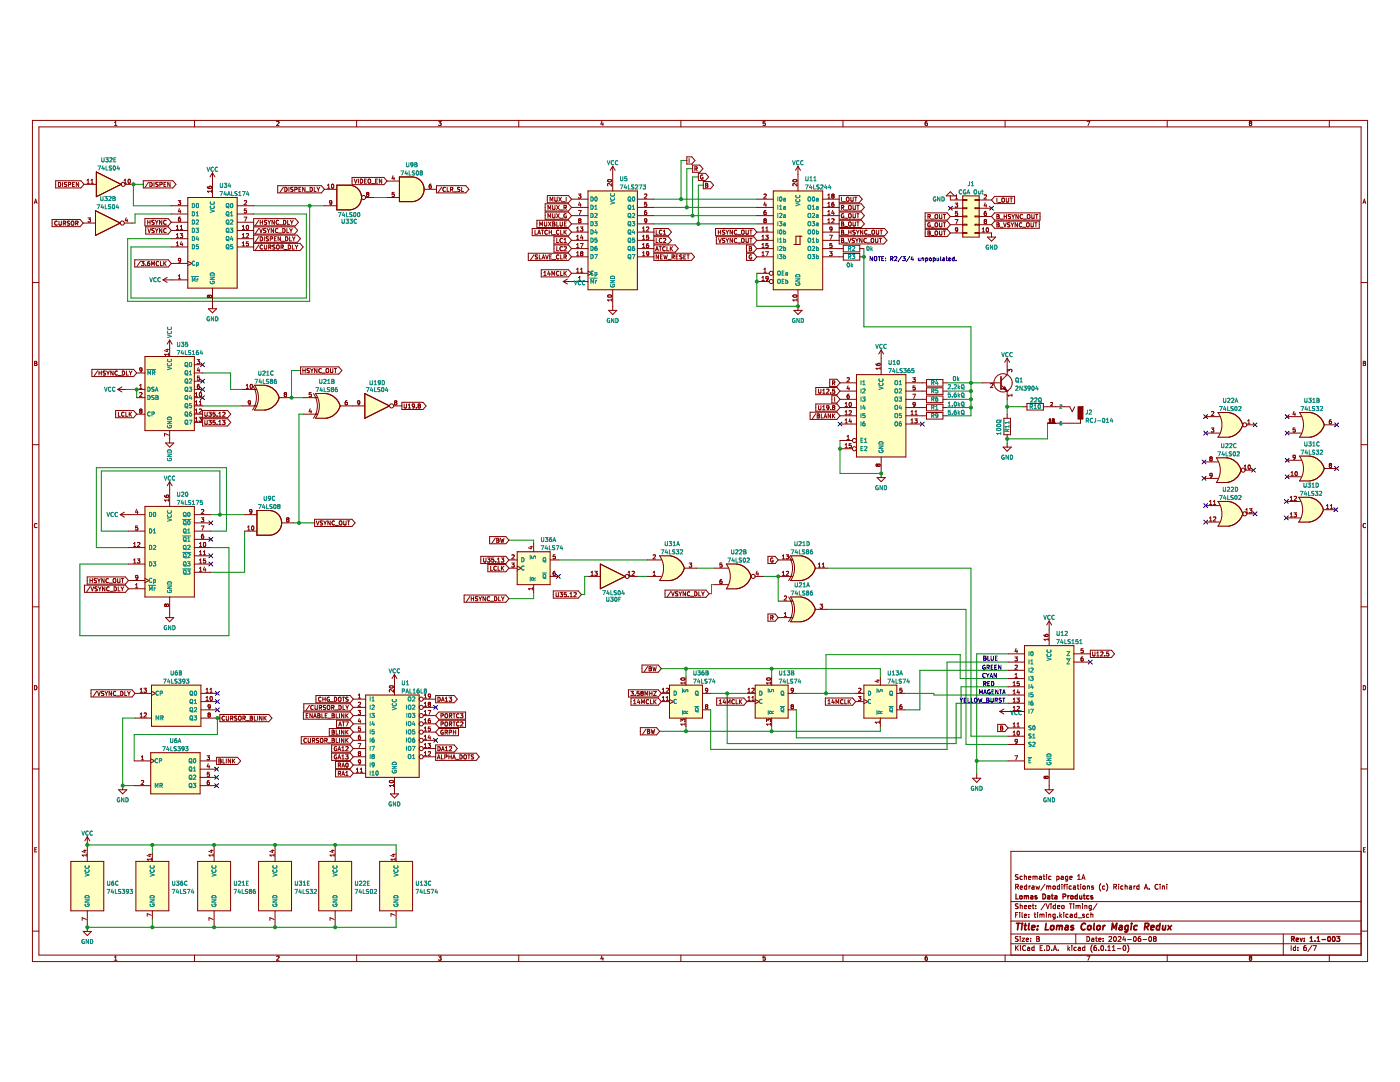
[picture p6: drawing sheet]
<svg xmlns="http://www.w3.org/2000/svg" width="279mm" height="216mm" viewBox="0 0 279 216" stroke-linecap="round" stroke-linejoin="round" font-family="sans-serif">
<path d="M0 17.6h279.4v198.3h-279.4z" fill-rule="evenodd" fill="#fff" stroke="#fff" stroke-width=".2"/>
<g fill="none" stroke="#840000" stroke-width=".2">
<path d="M6.5 24h266.4v167.9h-266.4zM7.8 25.3h263.8v165.3h-263.8zM11.1 36.1h5l.7 .7-.7 .7h-5zM11.7 36.4a.42 .42 0 0 1 .4 .4 .42 .42 0 0 1-.4 .4zM12.5 36.4v.8M13.3 36.4l-.4 .1a.34 .34 0 0 0 .4 .4l-.1 .3h-.4M14.1 36.8h-.4M14.1 36.7v-.3h-.4v.8M14.1 36.7v.1M14.5 36.8h.3M14.9 36.4h-.4v.8h.4M15.7 36.4v.8l-.5-.8v.8"/>
<path d="M19.2 34.3l5 2.5-5 2.5zM22.9 25.1h.4M22.9 24.5l.2-.3v.9M28.6 36.1h5.9l.6 .7-.6 .7h-5.9zM29.6 36.4l-.7 1M29.9 36.4a.42 .42 0 0 1 .5 .4 .42 .42 0 0 1-.5 .4zM30.7 36.4v.8M31.6 36.4l-.5 .1a.34 .34 0 0 0 .4 .4v.3h-.4M31.9 36.8h.4v-.3l-.4-.1v.8M32.7 36.8h.3M33.1 36.4h-.4v.8h.4M33.9 36.4v.8l-.4-.8v.8"/>
<path d="M38.8 24v1.3M55.2 24.3l.3-.1 .2 .3-.5 .6h.5M55.4 37.1h8.7l.7 .7-.7 .7h-8.7zM56.6 37.3l-.7 1.1M56.8 37.4a.42 .42 0 0 1 .5 .4 .42 .42 0 0 1-.5 .4zM57.7 37.4v.8M58.4 37.8v.1M58.4 37.9v.3h-.4M58.5 37.4h-.3l-.2 .1 .1 .2 .3 .1M58.8 37.8h.4l.1-.3-.5-.1v.8M59.7 37.8h.2M60 37.4h-.3v.8h.3"/>
<path d="M60.9 37.4v.8l-.5-.8v.8M61.1 38.3h.6M61.9 37.4a.42 .42 0 0 1 .5 .4 .42 .42 0 0 1-.5 .4zM62.7 37.4v.8h.4M63.3 37.4l.2 .4M63.5 37.8v.4M63.8 37.4l-.3 .4M67.2 36.9h2.5a2.47 2.47 0 0 1 2.5 2.5 2.47 2.47 0 0 1-2.5 2.5h-2.5zM70.3 35.4h6.3l.6 .7-.6 .7h-6.3zM70.7 35.7l.3 .9 .2-.9M71.2 24v1.3M71.5 35.7v.9"/>
<path d="M71.9 35.7a.42 .42 0 0 1 .5 .4 .42 .42 0 0 1-.5 .5zM72.7 36.1h.3M73.1 35.7h-.4v.9h.4M73.5 35.9l.1-.2 .3 .2v.6l-.4-.1zM74.1 36.6h.7M75 36.1h.2M75.4 35.7h-.4v.9h.4M76.2 35.7v.9l-.5-.9v.9M79.7 35.3h2.5a2.47 2.47 0 0 1 2.4 2.5 2.47 2.47 0 0 1-2.4 2.4h-2.5zM87.1 37.1h5.9l.6 .7-.6 .7h-5.9zM87.5 24.2h.5l-.2 .3 .2 .1v.4h-.5M88.1 37.3l-.7 1.1"/>
<path d="M88.9 37.5a.36 .36 0 0 0-.5 .3 .36 .36 0 0 0 .5 .3M89.2 37.4v.8h.4M89.9 37.8h.4v-.3l-.4-.1v.8M90.1 37.8l.3 .4M90.5 38.3h.7M91.8 37.4l-.4 .1a.34 .34 0 0 0 .3 .4v.3h-.4M92.1 37.4v.8h.4M103.5 24v1.3M109.2 39h4.2l.7 .7-.7 .8h-4.2zM110.7 39.4v.6l.2 .2 .3-.2v-.6M111.5 39.4l.6 .8M112.1 39.4l-.6 .8"/>
<path d="M113 39.4v.8M120.1 24.2l-.2 .6h.5M120.3 24.5v.6M135.9 24v1.3M137.1 31.3h1l.6 .7-.6 .7h-1zM137.5 31.6v.8M138.2 32.9h1.5l.6 .8-.6 .7h-1.5zM138.7 33.7h.4v-.4h-.4v.8M138.9 33.7l.2 .4M139.4 34.6h1.4l.6 .7-.6 .7h-1.4zM140.3 35a.37 .37 0 0 0-.5 .3 .37 .37 0 0 0 .5 .4v-.3h-.2M140.4 36.2h1.4l.6 .7-.6 .8h-1.4z"/>
<path d="M140.8 36.6l.4 .1-.1 .2 .2 .3-.2 .2h-.3zM140.8 36.9h.3M152.7 24.2h-.4v.4h.4v.4h-.4M167.5 39h4l.6 .7-.6 .8h-4zM167.9 39.4v.8M168.2 24v1.3M168.9 39.5l.2-.1 .3 .1-.1 .6h-.4zM169.8 39.4v.6l.2 .2 .3-.2v-.6M170.5 39.4h.5M170.8 39.4v.8M185 24.2l-.3 .2-.1 .5 .2 .2 .3-.1-.1-.4-.2-.1-.2 .2M198.5 39.2h4v1.4h-4l-.6-.7z"/>
<path d="M198.9 39.5v.8M200.6 24v1.3M200.8 39.5v.7l.2 .1 .3-.1v-.7M201.6 39.5h.4M201.8 39.5v.8M216.9 24.2h.6l-.4 .9M232.9 24v1.3M249.3 24.4l.2-.2 .3 .2M249.3 24.4l.2 .2M249.3 24.4h.1M249.5 24.6l-.2 .1 .2 .4 .3-.2-.2-.3M249.5 24.6h.1"/>
<path d="M249.8 24.4h.1M249.8 24.4l-.2 .2M265.3 24v1.3M6.5 56.4h1.3M6.8 40.6l.3-.9 .3 .9M6.9 40.3h.4M10.4 43.8h5.6l.6 .7-.6 .7h-5.6zM11.4 44.2a.36 .36 0 0 0-.5 .3 .36 .36 0 0 0 .5 .4M11.8 44.1v.7l.1 .1 .3-.1v-.7M12.6 44.5h.4l.1-.3-.5-.1v.8M12.8 44.5l.3 .4M13.5 44.4v.1"/>
<path d="M13.5 44.5l.3 .1 .1 .2-.2 .1h-.3M13.9 44.2h-.4v.2M14.3 44.2h.4v.5l-.1 .2-.4-.1zM15.1 44.5h.4v-.3l-.4-.1v.8M15.3 44.5l.3 .4M19.1 42l4.9 2.5-4.9 2.5zM26.9 51.8h6.7l.6 .8-.6 .7h-6.7zM28 52.1l-.7 1.1M28.2 52.2h.5l-.2 .3 .2 .1v.3l-.4 .1M28.2 52.9l.1 .1M28.9 43.6h4.7l.6 .7-.6 .8h-4.7zM29.1 45.3h4.5l.6 .7-.6 .7h-4.5z"/>
<path d="M29.1 52.9v.1M29.5 44v.8M29.5 44.3h.4M29.5 45.6l.3 .8 .3-.8M29.8 52.2l-.3 .2-.1 .4 .2 .2 .3-.1-.1-.4h-.2l-.2 .1M29.9 44v.8M30.3 53v-.8l.2 .6 .3-.6v.8M30.8 45.6l-.5 .1a.34 .34 0 0 0 .4 .4v.3h-.4M30.8 44h-.5a.34 .34 0 0 0 .4 .5v.2h-.4M31 45.6l.3 .4M31 44l.3 .4M31.3 44.4v.4"/>
<path d="M31.3 46v.4M31.6 45.6l-.3 .4M31.6 44l-.3 .4M31.7 52.3a.36 .36 0 0 0-.5 .3 .36 .36 0 0 0 .5 .3M32 52.2v.8h.4M32.3 44v.8l-.5-.8v.8M32.3 45.6v.8l-.5-.8v.8M32.7 52.2v.8M32.8 52.5l.4 .5M33.2 45.7a.36 .36 0 0 0-.6 .3 .36 .36 0 0 0 .6 .3M33.2 44a.36 .36 0 0 0-.6 .4 .36 .36 0 0 0 .6 .3M33.2 52.2l-.5 .4"/>
<path d="M50.6 43.6h8.3l.7 .7-.7 .8h-8.3zM50.6 46.9h8.7l.7 .7-.7 .8h-8.7zM50.6 45.3h8.2l.6 .7-.6 .7h-8.2zM50.6 48.6h9.3l.6 .7-.6 .7h-9.3zM51.7 48.8l-.7 1.1M51.7 43.9l-.7 1.1M51.7 47.2l-.7 1.1M51.7 45.6l-.7 1M51.8 45.6l.3 .8 .3-.8M51.9 47.2a.42 .42 0 0 1 .5 .5 .42 .42 0 0 1-.5 .4zM51.9 44.3h.5M51.9 44v.8"/>
<path d="M52.4 48.9a.38 .38 0 0 0-.5 .4 .38 .38 0 0 0 .5 .4M52.4 48.9v.1M52.4 49.6v.1M52.4 44v.8M52.8 48.9v.6l.1 .2 .3-.2v-.6M52.8 47.2v.9M53.1 45.6l-.5 .1a.34 .34 0 0 0 .4 .4v.3h-.4M53.2 44h-.4a.34 .34 0 0 0 .4 .5l-.1 .2h-.3M53.3 45.6l.3 .4M53.5 44l.2 .4M53.6 47.3h-.5a.34 .34 0 0 0 .4 .4v.3h-.4M53.6 46v.4"/>
<path d="M53.6 49.3h.4v-.3l-.4-.1v.8M53.7 44.4v.4M53.8 49.3l.3 .4M53.9 45.6l-.3 .4M53.9 47.7l.4-.1 .1-.3-.5-.1v.9M54 44l-.3 .4M54.6 45.6v.8l-.5-.8v.8M54.8 44v.8l-.5-.8v.8M54.8 47.6h.2M54.9 48.9l-.5 .1a.34 .34 0 0 0 .4 .4v.3h-.4M55.1 47.2h-.3v.9h.3M55.2 49l.2-.1 .3 .1-.1 .7-.4-.1z"/>
<path d="M55.4 45.6a.37 .37 0 0 0-.5 .4 .37 .37 0 0 0 .6 .3M55.4 45.6l.1 .1M55.6 46.5h.6M55.6 44a.36 .36 0 0 0-.5 .4 .36 .36 0 0 0 .5 .3M55.8 44.9h.6M56 47.2v.9l-.5-.9v.9M56.1 49.3h.4v-.3l-.4-.1v.8M56.2 48.1h.6M56.3 49.3l.3 .4M56.4 45.6a.42 .42 0 0 1 .5 .4 .42 .42 0 0 1-.5 .4zM56.6 44a.42 .42 0 0 1 .5 .4 .42 .42 0 0 1-.5 .4zM56.7 49.8h.6"/>
<path d="M57 47.2a.42 .42 0 0 1 .5 .5 .42 .42 0 0 1-.5 .4zM57.3 45.6v.8h.3M57.4 44v.8h.4M57.5 48.9a.42 .42 0 0 1 .5 .4 .42 .42 0 0 1-.5 .4zM57.8 47.2v.9h.4M57.8 45.6l.3 .4M58 44l.2 .4M58.1 46v.4M58.2 44.4v.4M58.4 48.9v.8h.3M58.4 47.2l.2 .5M58.4 45.6l-.3 .4"/>
<path d="M58.5 44l-.3 .4M58.6 47.7v.4M58.9 48.9l.3 .4M58.9 47.2l-.3 .5M59.2 49.3v.4M59.4 48.9l-.2 .4M105.4 50.5h8l.7 .7-.7 .8h-8zM106.2 45.6h7.2l.7 .7-.7 .7h-7.2zM106.6 50.8l-.7 1.1M106.8 45.9v.8h.4M106.8 51.2h.1M106.9 51.2l.3 .1 .1 .2-.2 .2-.3-.1"/>
<path d="M107.2 44h6.2l.7 .7-.7 .7h-6.2zM107.3 50.9h-.4l-.1 .3M107.3 46.7l.3-.8 .3 .8M107.4 46.5h.4M107.6 50.9v.8h.4M107.7 45.1v-.8l.3 .6 .3-.6v.8M108 53.8h5.4l.7 .7-.7 .8h-5.4zM108 45.9h.5M108.2 51.7l.3-.8 .2 .8M108.3 45.9v.8M108.3 51.4h.3M108.5 54.4l.3-.3v.9"/>
<path d="M108.5 55h.5M108.6 44.3v.6l.2 .2 .3-.2v-.6M108.8 40.7h4.6l.7 .7-.7 .7h-4.6zM108.8 42.3h4.6l.7 .7-.7 .7h-4.6zM108.9 50.9l.3 .8 .2-.8M109.2 46a.36 .36 0 0 0-.5 .3 .36 .36 0 0 0 .5 .4M109.4 41.8v-.8l.2 .6 .3-.6v.8M109.4 43.5v-.9l.2 .6 .3-.6v.9M109.4 44.3l.6 .8M109.5 54.1l-.2 .6h.5M109.6 46.3h.5M109.6 45.9v.8"/>
<path d="M109.7 51.2h.3M109.7 54.4v.6M109.8 40.2v-.8l.3 .5 .2-.5v.8M110 44.3l-.6 .8M110.1 45.9v.8M110.1 50.9h-.4v.8h.4M110.1 55v-.9l.3 .6 .3-.6v.9M110.3 46.8h.6M110.3 51.8h.6M110.3 44.3l.4 .1-.1 .3 .2 .2-.2 .2h-.3zM110.3 44.7h.3M110.3 41v.7l.1 .1 .4-.1v-.7"/>
<path d="M110.3 42.6v.7l.1 .2 .4-.2v-.7M110.6 47.2h2.8l.7 .8-.7 .7h-2.8zM110.6 48.9h2.8l.7 .7-.7 .7h-2.8zM111.1 41l.5 .8M111.1 42.6l.5 .9M111.1 47.6v.8h.4M111.1 49.2v.8h.4M111.1 44.3v.8h.4M111.5 46a.36 .36 0 0 0-.5 .3 .36 .36 0 0 0 .5 .4M111.5 50.9a.36 .36 0 0 0-.5 .4 .36 .36 0 0 0 .5 .3M111.5 54.2a.36 .36 0 0 0-.5 .4 .36 .36 0 0 0 .5 .3M111.6 41l-.5 .8"/>
<path d="M111.6 42.6l-.5 .9M111.7 41.9h.7M111.7 43.5h.7M111.8 44.3v.6l.1 .2 .3-.2v-.6M111.9 45.9v.8h.4M111.9 50.9v.8h.4M111.9 54.1v.9h.4M112.2 40.3h.6M112.2 47.6a.36 .36 0 0 0-.5 .4 .36 .36 0 0 0 .5 .3M112.2 49.3a.36 .36 0 0 0-.5 .3 .36 .36 0 0 0 .5 .4M112.6 51.3l.4-.1v-.3h-.4v.8M112.6 48.4h.4"/>
<path d="M112.6 49.3l.3-.1 .1 .2-.5 .6h.5M112.6 41.4h.4v-.3l-.4-.1v.8M112.6 47.8l.2-.2v.8M112.6 45.9v.8M112.6 54.1v.9M112.6 44.7h.3M112.7 54.5l.3 .5M112.7 46.3l.3 .4M112.8 51.3l.2 .4M112.8 41.4l.2 .4M112.9 43.1h.1v.3M113 42.7a.38 .38 0 0 0-.5 .4 .38 .38 0 0 0 .5 .3"/>
<path d="M113 44.3h-.4v.8h.4M113 54.1l-.4 .5M113 45.9l-.4 .5M113 43.4h.1M130.5 45.6h2.9l.6 .7-.6 .7h-2.9zM130.5 50.5h7.5l.6 .7-.6 .8h-7.5zM130.5 47.2h2.9l.6 .8-.6 .7h-2.9zM130.5 48.9h4.3l.6 .7-.6 .7h-4.3zM130.8 50l.3-.8 .3 .8M130.9 49.8h.4M130.9 45.9v.8h.4M130.9 47.6v.8h.4"/>
<path d="M131.4 50.9v.8l-.5-.8v.8M131.5 49.2h.5M131.8 49.2v.8M131.8 51.2h.3M132.1 46a.36 .36 0 0 0-.5 .3 .36 .36 0 0 0 .5 .4M132.1 47.6a.36 .36 0 0 0-.5 .4 .36 .36 0 0 0 .5 .3M132.2 50.9h-.4v.8h.4M132.4 46.7h.5M132.4 47.6h.3l.2 .2-.5 .6h.5M132.4 46.2l.2-.3v.8M132.5 50.9l.2 .8 .1-.6 .2 .6 .2-.8M132.7 49.3a.36 .36 0 0 0-.5 .3 .36 .36 0 0 0 .5 .4"/>
<path d="M133.1 49.2v.8h.4M133.3 51.8h.6M133.8 49.2v.8M133.9 49.6l.3 .4M134.1 51.3l.4-.1v-.3h-.4v.8M134.2 49.2l-.4 .5M134.3 51.3l.3 .4M134.9 51.2h.3M135.3 50.9h-.4v.8h.4M136.1 50.9h-.4a.34 .34 0 0 0 .4 .5l-.1 .2h-.4M136.5 51.2h.2M136.9 50.9h-.4v.8h.4"/>
<path d="M137.1 50.9h.5M137.3 50.9v.8M142.8 45.6h7.6l.6 .7-.6 .7h-7.6zM143 47.2h7.4l.6 .8-.6 .7h-7.4zM143.4 45.9v.8M143.4 46.3h.4M143.4 47.6l.3 .8 .2-.8M143.8 45.9v.8M144.2 47.9h.1M144.3 47.9l.3 .1v.2l-.1 .2h-.3M144.6 46h-.4a.34 .34 0 0 0 .4 .4v.3h-.4M144.6 47.6h-.3l-.1 .3"/>
<path d="M144.9 45.9l.3 .5M144.9 47.6l.3 .4M145.2 46.4v.3M145.2 48v.4M145.4 45.9l-.2 .5M145.4 47.6l-.2 .4M146.2 45.9v.8l-.5-.8v.8M146.2 47.6v.8l-.5-.8v.8M147 46a.36 .36 0 0 0-.5 .3 .36 .36 0 0 0 .5 .4M147 47.6a.36 .36 0 0 0-.5 .4 .36 .36 0 0 0 .5 .3M147.2 46.8h.6M147.2 48.5h.6"/>
<path d="M148 46l.2-.1 .3 .1-.1 .7-.4-.1zM148 47.7l.2-.1 .3 .1-.1 .7-.4-.1zM148.9 45.9v.7l.1 .1 .3-.1v-.7M148.9 47.6v.6l.1 .2 .3-.2v-.6M149 50.5h1.4l.6 .7-.6 .8h-1.4zM149 48.9h1.4l.6 .7-.6 .7h-1.4zM149.5 49.2l.5 .2-.2 .2 .2 .3-.1 .1h-.4zM149.5 49.6h.3M149.6 45.9h.5M149.6 47.6h.5M149.9 45.9v.8M149.9 47.6v.8"/>
<path d="M150 50.9a.37 .37 0 0 0-.5 .4 .37 .37 0 0 0 .5 .3v-.3h-.1M167.5 45.6h9l.7 .7-.7 .7h-9zM167.5 47.2h8.9l.6 .8-.6 .7h-8.9zM167.5 40.7h4.4l.6 .7-.6 .7h-4.4zM167.5 42.3h4.4l.6 .7-.6 .7h-4.4zM167.5 44h4.4l.6 .7-.6 .7h-4.4zM167.9 46.3h.3M167.9 45.9l.5 .2-.2 .2 .2 .3-.2 .1h-.3zM167.9 47.6l.5 .1-.2 .3 .2 .2-.2 .2h-.3zM167.9 44.3l.5 .1-.2 .3 .2 .2-.2 .2h-.3zM167.9 41.4h.4l.1-.3-.5-.1v.8M167.9 44.7h.3"/>
<path d="M167.9 48h.3M168.1 41.4l.3 .4M168.1 40.3h.6M168.4 42.7a.37 .37 0 0 0-.5 .4 .37 .37 0 0 0 .5 .3v-.3h-.2M168.6 46.8h.6M168.6 48.5h.6M168.6 45.2h.6M168.6 41.9h.6M168.6 43.5h.6M169.3 47.6l.2 .8 .3-.8M169.4 44.4l.1-.1 .3 .1v.7l-.4-.1zM169.4 46.3h.4"/>
<path d="M169.4 41.1l.1-.1 .3 .1v.7l-.4-.1zM169.4 42.8l.1-.2 .3 .2v.6l-.4-.1zM169.4 45.9v.8M169.8 45.9v.8M170.2 44.3v.6l.2 .2 .3-.2v-.6M170.2 41v.7l.2 .1 .3-.1v-.7M170.2 42.6v.7l.2 .2 .3-.2v-.7M170.5 47.6h-.4a.34 .34 0 0 0 .4 .5l-.1 .3h-.4M170.7 46h-.5a.34 .34 0 0 0 .4 .4v.3h-.4M170.7 47.6l.3 .4M170.9 45.9l.3 .5M171 44.3h.4"/>
<path d="M171 41h.4M171 42.6h.4M171 48v.4M171.2 46.4v.3M171.2 41v.8M171.2 42.6v.9M171.2 44.3v.8M171.3 47.6l-.3 .4M171.4 45.9l-.2 .5M172 47.6v.8l-.4-.8v.8M172.2 45.9v.8l-.5-.8v.8M172.9 47.6a.36 .36 0 0 0-.5 .4 .36 .36 0 0 0 .5 .3"/>
<path d="M173.1 46a.36 .36 0 0 0-.6 .3 .36 .36 0 0 0 .6 .4M173.1 48.5h.6M173.2 46.8h.6M173.9 47.7l.1-.1 .3 .1v.7l-.4-.1zM174.7 47.6v.6l.2 .2 .3-.2v-.6M174.9 45.9v.7l.2 .1 .3-.1v-.7M175.5 47.6h.5M175.6 45.9h.5M175.7 47.6v.8M175.9 45.9v.8M184.6 42.5h4.4l.7 .7-.7 .7h-4.4zM184.6 44.1h4.4l.7 .7-.7 .8h-4.4z"/>
<path d="M184.6 45.8h4.4l.7 .7-.7 .7h-4.4zM185.2 46.5h.3M185.4 43.2l.3 .4M185.5 46.5l.1-.3-.4-.1v.8h.4M185.5 46.5l.2 .1-.1 .2M185.6 42.8h-.4v.8M185.6 42.8v.1M185.6 42.9v.3h-.4M185.6 44.5a.37 .37 0 0 0-.5 .4 .37 .37 0 0 0 .6 .3v-.3h-.2M185.6 46.8v.1M185.8 43.7h.6M185.8 47h.6"/>
<path d="M185.8 45.3h.6M186.6 42.9l.2-.1 .3 .1-.1 .7-.4-.1zM186.6 44.6l.2-.2 .3 .2-.1 .6h-.4zM186.6 46.2l.2-.1 .3 .1-.1 .7-.4-.1zM187.5 42.8v.7l.2 .1 .3-.1v-.7M187.5 44.4v.7l.2 .2 .3-.2v-.7M187.5 46.1v.7l.2 .1 .3-.1v-.7M188.2 42.8h.5M188.2 46.1h.5M188.2 44.4h.5M188.5 42.8v.8M188.5 44.4v.9"/>
<path d="M188.5 46.1v.8M198.5 44.1h8.9v1.5h-8.9l-.6-.8zM198.5 42.5h9.1v1.4h-9.1l-.6-.7zM198.9 43.2h.3M198.9 44.8h.3M199.1 40.4h.7M199.3 42.8h-.4v.8l.5-.1v-.1l-.2-.2M199.3 44.5l-.4-.1v.9l.5-.1v-.2l-.2-.2M199.3 42.8v.1M199.3 44.5h.1M199.3 42.9l-.1 .3M199.3 44.5l-.1 .3"/>
<path d="M199.6 43.7h.6M199.6 45.3h.6M200.3 44.4l.3 .9 .2-.9M200.4 43.2h.5M200.4 42.8v.8M200.9 42.8v.8M201.1 44.5a.34 .34 0 0 0 .4 .5v.2h-.4M201.1 44.5h.4M201.1 44.5h.1M201.7 42.8l-.4 .1a.34 .34 0 0 0 .3 .4v.3h-.4M201.8 44.4l.2 .5M201.9 42.8l.3 .4"/>
<path d="M202 44.9v.4M202.2 43.2v.4M202.3 44.4l-.3 .5M202.5 42.8l-.3 .4M203.1 44.4v.9l-.5-.9v.9M203.2 42.8v.8l-.5-.8v.8M203.9 44.5a.36 .36 0 0 0-.5 .4 .36 .36 0 0 0 .5 .3M204.1 42.9a.36 .36 0 0 0-.5 .3 .36 .36 0 0 0 .5 .3M204.1 45.3h.6M204.2 43.7h.7M205.1 42.9l.1-.1 .3 .1-.1 .7-.3-.1zM205.8 44.4v.7l.1 .2 .3-.2v-.7"/>
<path d="M205.9 42.8v.7l.2 .1 .3-.1v-.7M206.5 44.4h.5M206.7 42.8h.4M206.7 44.4v.9M206.9 42.8v.8M271.6 56.4h1.3M272 40.6l.3-.9 .3 .9M272.1 40.3h.4M6.9 72.1l.4 .2-.1 .2 .2 .3-.2 .1h-.3zM6.9 72.5h.3M18.3 73.7h8.4l.6 .7-.6 .7h-8.4zM19.5 74l-.7 1"/>
<path d="M19.8 74v.9M19.8 74.4h.4M20.2 74v.9M21 74.1h-.4a.34 .34 0 0 0 .4 .4v.3h-.4M21.3 74l.3 .5M21.6 74.5v.4M21.8 74l-.2 .5M22.6 74v.9l-.5-.9v.9M23.4 74.1a.36 .36 0 0 0-.5 .3 .36 .36 0 0 0 .5 .4M23.6 74.9h.6M24.4 74a.42 .42 0 0 1 .5 .4 .42 .42 0 0 1-.5 .5zM25.2 74v.9h.4"/>
<path d="M25.8 74l.3 .5M26.1 74.5v.4M26.3 74l-.2 .5M50.8 76.9a4.4 4.4 0 0 1 4.1 1l.3 .4a1.37 1.37 0 0 1 0 2.1 3.3 3.3 0 0 1-2.3 1.4h-2.1M60 73.2h7.6l.6 .7-.6 .7h-7.6zM60.4 73.5v.9M60.4 73.9h.5M60.9 73.5v.9M61.3 73.6a.34 .34 0 0 0 .4 .4v.3h-.4M61.3 73.6h.1M61.3 73.6h.4M62 73.5l.2 .5"/>
<path d="M62.2 74v.4M62.5 73.5l-.3 .5M62.9 78.5a4.4 4.4 0 0 1 4.1 1l.4 .5a1.37 1.37 0 0 1 0 2 3.3 3.3 0 0 1-2.4 1.5h-2.1M63.3 73.5v.9l-.5-.9v.9M64.1 73.6a.36 .36 0 0 0-.5 .3 .36 .36 0 0 0 .5 .4M64.3 74.4h.6M65.1 73.7l.2-.2 .3 .2-.1 .6-.4-.1zM66 73.5v.7l.1 .2 .3-.2v-.7M66.7 73.5h.5M66.9 73.5v.9M72.8 78.5l4.9 2.5-4.9 2.5zM162.8 77.3h4.2l.6 .7-.6 .8h-4.2z"/>
<path d="M163.4 77.6v.7l.1 .2 .3-.2v-.7M164.2 77.9l.2-.3v.9M164.2 78.5h.5M165 77.7l.3-.1 .1 .3-.5 .6h.5M165.6 75.7h1.4l.6 .7-.6 .7h-1.4zM165.8 78.4v.1M166 79h1l.6 .7-.6 .7h-1zM166.1 76.4h.4l.1-.3-.5-.1v.8M166.3 76.4l.3 .4M166.6 77.6h-.4l-.1 .4h.4l.1 .4h-.5M166.6 79.3v.8M199.8 76.8l1.2 1.2"/>
<path d="M201 78h.1M201 71.5v1.6M201 71.5l-.5 .8M201 71.5l.5 .8M201 74.8l-1.2 1.2M272.1 72.1l.4 .2-.2 .2 .2 .3-.1 .1h-.3zM272.1 72.5h.2M6.5 88.7h1.3M23.1 81.9h3.6l.6 .7-.6 .8h-3.6zM23.6 82.2v.9h.4M24.8 82.3a.36 .36 0 0 0-.5 .4 .36 .36 0 0 0 .5 .3M25.1 82.2v.9h.4"/>
<path d="M25.8 82.2v.9M25.9 82.6l.4 .5M26.3 82.2l-.5 .5M40.4 81.9h5l.6 .7-.6 .8h-5zM40.4 83.6h5l.6 .7-.6 .7h-5zM40.9 82.2v.7l.1 .2 .4-.2v-.7M40.9 83.9v.7l.1 .1 .4-.1v-.7M41.7 83.9h.5l-.3 .3 .2 .1v.3h-.4M41.7 82.2h.5l-.3 .4h.2v.4h-.4M42.5 82.6h.4l.1 .3-.2 .2-.3-.1M42.5 82.6h.1M42.9 83.9h-.4v.4l.4-.1v.4h-.4"/>
<path d="M42.9 82.2h-.4v.4M43.3 84.6v.1M43.3 83v.1M43.7 83.1h.4M43.7 82.5l.2-.3v.9M43.7 84.1l.2-.2v.8M43.7 84.7h.4M44.4 83.9h.5l-.3 .3 .3 .1v.3h-.5M44.4 82.3l.4-.1 .1 .3-.5 .6h.5M80.2 80.3h4.2l.6 .7-.6 .7h-4.2zM80.7 80.6v.7l.1 .1 .3-.1v-.7M81.5 81.4h.4"/>
<path d="M81.5 80.8l.2-.2v.8M82.7 81l-.1 .1h-.3v-.4l.3-.1 .1 .2v.4l-.4 .2M83.1 81.3v.1M83.4 80.8l.2-.2 .3 .2M83.4 80.8l.2 .2M83.4 80.8h.1M83.6 81l-.2 .1 .2 .3 .3-.1-.2-.3M83.6 81h.1M83.9 80.8h.1M83.9 80.8l-.2 .2M161.7 82.2h5.3l.6 .8-.6 .7h-5.3zM162.8 80.6h4.2l.6 .7-.6 .7h-4.2z"/>
<path d="M162.8 82.5l-.7 1.1M163.1 83h.3M163.4 80.9v.7l.1 .2 .3-.2v-.7M163.4 83h.1M163.4 83l.1-.3-.4-.1v.8h.4v-.4M163.5 83h.1M163.9 82.6v.8h.4M164.2 81.8h.5M164.2 81.2l.2-.3v.9M164.5 83.4l.2-.8 .3 .8M164.5 83.2h.4M165.4 81.3l-.1 .1h-.3v-.4l.3-.1 .1 .2v.5l-.4 .2"/>
<path d="M165.7 82.6v.8l-.4-.8v.8M165.8 81.7v.1M166.1 82.6v.8M166.3 82.9l.3 .5M166.3 81.3l-.2 .1 .2 .4 .3-.2-.1-.3M166.3 81.3l-.2-.2 .2-.2 .3 .2-.1 .2M166.3 81.3h.2M166.6 82.6l-.5 .4M200.2 89.2h1.6l-.8 .8zM200.3 83.5h1.4v3.2h-1.4zM201 82.6v.9M201 86.7v.9"/>
<path d="M201 88.4v.8M240.3 92.2h2.8M240.3 95.5h2.8M240.6 83.1h2.8M240.6 86.4h2.8M241.6 91.5l-.2-.2 .2-.2 .3 .2-.1 .2M241.6 91.5l-.2 .2 .2 .3 .3-.2-.1-.3M241.6 91.5h.2M241.7 85.4h.5l-.2 .3 .2 .1v.3h-.5M241.8 95.2l-.3 .1M241.8 82.2l.3-.1 .1 .2-.5 .6h.5M241.8 95.2h.1"/>
<path d="M241.9 94.8l-.1 .1h-.3v-.4l.3-.1 .1 .2-.1 .6M242.7 91.4a4.4 4.4 0 0 1 4.1 .9l.4 .5a1.37 1.37 0 0 1 0 2.1 3.4 3.4 0 0 1-2.4 1.4h-2.1a4.2 4.2 0 0 0 0-4.9zM245.1 82.3h-2a4.2 4.2 0 0 1 0 4.9h2M245.1 82.3a3.3 3.3 0 0 1 2.9 2.5M247.7 93.8a.41 .41 0 0 1 .4-.4 .41 .41 0 0 1 .4 .4M247.7 93.8a.41 .41 0 0 0 .4 .4 .41 .41 0 0 0 .4-.4M248 84.8a3.4 3.4 0 0 1-2.9 2.4M248 84.8a.41 .41 0 0 1 .4-.4 .41 .41 0 0 1 .4 .4M248 84.8a.41 .41 0 0 0 .4 .4 .41 .41 0 0 0 .4-.4M248.3 93.6h.5M248.3 93l.2-.2v.8M248.5 93.8h1.6"/>
<path d="M248.8 84.8h1.7M249 84.6h.5M249 84l.2-.2v.8M249.1 93.5l.1 .1M249.1 92.9v.6M249.2 92.8h.1a.4 .4 0 0 1 .3 .4 .4 .4 0 0 1-.4 .4M249.2 92.8l-.1 .1M256.9 83.1h2.8M256.9 86.4h2.8M256.9 95.1h2.8M256.9 91.8h2.8M257.5 99.9h.5"/>
<path d="M257.5 99.3l.2-.3v.9M257.7 94.3l.2-.2v.8M257.7 94.9h.4M258.2 82.1l-.2 .6h.6M258.3 99.1l.3-.1 .1 .3-.5 .6h.5M258.4 82.4v.5M258.5 85.4h-.4l-.1 .4 .4-.1 .1 .4h-.5M258.5 94.2l.1-.1a.4 .4 0 0 1 .3 .4 .4 .4 0 0 1-.3 .4l-.2-.3zM258.5 91.2l-.1 .1h-.3v-.4l.3-.1 .1 .2v.4l-.4 .2M259.2 99.2a4.4 4.4 0 0 1 4.1 1l.3 .5a1.37 1.37 0 0 1 0 2 3.4 3.4 0 0 1-2.3 1.5h-2.1a4.2 4.2 0 0 0 0-5zM261.4 91h-2.1a4.2 4.2 0 0 1 0 5h2.1M261.4 82.3h-2.1a4.2 4.2 0 0 1 0 4.9h2.1"/>
<path d="M261.4 91a3.3 3.3 0 0 1 2.9 2.5M261.4 82.3a3.3 3.3 0 0 1 2.9 2.5M264.3 93.5a3.4 3.4 0 0 1-2.9 2.5M264.3 84.8a3.4 3.4 0 0 1-2.9 2.4M264.3 84.8h2.4M264.3 93.5h2.4M265.4 92.8l-.1-.1 .1-.2 .3 .1-.1 .2M265.4 92.8l-.1 .2 .1 .3 .3-.2-.1-.3M265.4 92.8h.2M265.7 83.8l-.4 .1v.5l.1 .2 .3-.1v-.4h-.3l-.1 .1M271.6 88.7h1.3M7.4 104.5a.37 .37 0 0 0-.5 .4 .37 .37 0 0 0 .5 .3"/>
<path d="M16.9 116.8h8.1l.6 .7-.6 .7h-8.1zM17.4 115.1h7.6l.6 .7-.6 .8h-7.6zM18 115.8h.4M18 115.4v.9M18 117.1l-.7 1M18.2 117.1l.2 .8 .3-.8M18.4 115.4v.9M19.2 115.5h-.4a.34 .34 0 0 0 .4 .5v.2h-.4M19.4 117.1l-.4 .1a.34 .34 0 0 0 .4 .4l-.1 .3h-.4M19.5 115.4l.3 .5M19.6 117.1l.3 .4M19.8 115.9v.4"/>
<path d="M19.9 117.5v.4M20 115.4l-.2 .5M20.2 117.1l-.3 .4M20.8 115.4v.9l-.5-.9v.9M20.9 117.1v.8l-.4-.8v.8M21.6 115.5a.36 .36 0 0 0-.5 .4 .36 .36 0 0 0 .5 .3M21.8 117.2a.36 .36 0 0 0-.5 .3 .36 .36 0 0 0 .5 .3M21.8 116.3h.6M21.9 118h.7M22.6 115.6l.2-.2 .3 .2-.1 .6h-.4zM22.8 117.1a.42 .42 0 0 1 .4 .4 .42 .42 0 0 1-.4 .4zM23.5 115.4v.7l.1 .2 .3-.2v-.7"/>
<path d="M23.6 117.1v.8h.4M24.1 117.1l.3 .4M24.2 115.4h.5M24.4 117.5v.4M24.5 115.4v.9M24.7 117.1l-.3 .4M51.3 101.9h2.4a2.47 2.47 0 0 1 2.5 2.4 2.47 2.47 0 0 1-2.5 2.5h-2.4zM62.8 103.6h7.4l.7 .7-.7 .8h-7.4zM63.1 103.9l.3 .9 .3-.9M63.9 104.3h.1M64 104.3l.3 .1 .1 .2-.2 .2-.3-.1M64.4 104h-.4l-.1 .3"/>
<path d="M64.6 103.9l.3 .5M64.9 104.4v.4M65.2 103.9l-.3 .5M65.9 103.9v.9l-.5-.9v.9M66.8 104a.36 .36 0 0 0-.6 .4 .36 .36 0 0 0 .6 .3M66.9 104.8h.6M68.6 103.9v.7l.2 .2 .3-.2v-.7M69.3 103.9h.5M69.6 103.9v.9M92.6 118.7h8.4l.6 .8-.6 .7h-8.4zM93.8 119l-.7 1.1M94 119.1v.8"/>
<path d="M94 119.5h.5M94.5 119.1v.8M95.3 119.1h-.4a.34 .34 0 0 0 .4 .5v.2h-.4M95.6 119.1l.2 .4M95.8 119.5v.4M96 111h5l.6 .7-.6 .7h-5zM96.1 119.1l-.3 .4M96.5 111.3v.7l.2 .2 .3-.2v-.7M96.9 119.1v.8l-.5-.8v.8M97.3 111.3h.5l-.3 .4h.2M97.4 112.7h3.6l.6 .7-.6 .7h-3.6zM97.7 107.1h3.3l.6 .7-.6 .7h-3.3z"/>
<path d="M97.7 119.1a.36 .36 0 0 0-.5 .4 .36 .36 0 0 0 .5 .3M97.7 111.7h.1M97.8 111.7l-.1 .4h-.4M97.9 120h.6M97.9 113v.8h.4M98.5 111.3h-.3l-.1 .4h.4v.4h-.4M98.7 119.1a.42 .42 0 0 1 .5 .4 .42 .42 0 0 1-.5 .4zM98.9 107.4l-.7 1M98.9 112.1v.1M99.1 113.1a.36 .36 0 0 0-.6 .3 .36 .36 0 0 0 .6 .3M99.1 107.4l.5 .2-.2 .2 .2 .3-.2 .1h-.3zM99.1 107.8h.3"/>
<path d="M99.3 112.2h.5M99.3 111.6l.2-.3v.9M99.4 113v.8h.4M99.5 119.1v.8h.4M99.9 107.4l.2 .8 .1-.6 .2 .6 .2-.8M100 111.3h.5l-.2 .4h.2M100.1 119.1l.2 .4M100.1 113v.8M100.2 113.3l.3 .5M100.3 119.5v.4M100.5 111.7h.1M100.5 111.7v.4h-.5"/>
<path d="M100.5 113l-.4 .5M100.6 119.1l-.3 .4M110.4 117.9h5l.6 .7-.6 .8h-5zM111 118.2v.7l.1 .2 .3-.2v-.7M111.8 118.2h.5l-.3 .4h.2v.4h-.4M113 118.2h-.4v.4h.4v.4h-.4M113.4 119v.1M113.8 118.5l.2-.3v.9M113.8 119.1h.4M114.6 118.3h-.1M114.6 118.3l.2-.1 .2 .3-.5 .6h.5M119.8 112.6l4.9 2.4-4.9 2.5z"/>
<path d="M131.6 110.9a4.4 4.4 0 0 1 4.1 1l.4 .4a1.37 1.37 0 0 1 0 2.1 3.3 3.3 0 0 1-2.4 1.4h-2.1M132.7 117.7h8.2l.6 .8-.6 .7h-8.2zM133.9 118l-.7 1.1M134 118.1l.3 .8 .3-.8M134.8 118.9h.4M135.2 118.8v.1M135.3 118.1l-.5 .1a.34 .34 0 0 0 .4 .4v.2M135.5 118.1l.3 .4M135.8 118.5v.4M136.1 118.1l-.3 .4M136.8 118.1v.8l-.5-.8v.8M137.7 118.2a.36 .36 0 0 0-.6 .3 .36 .36 0 0 0 .6 .3"/>
<path d="M137.8 119h.6M138.6 118.1a.42 .42 0 0 1 .5 .4 .42 .42 0 0 1-.5 .4zM139.5 118.1v.8h.4M140 118.1l.3 .4M140.3 118.5v.4M140.6 118.1l-.3 .4M145 112.6a4.4 4.4 0 0 1 4 .9l.4 .5a1.37 1.37 0 0 1 0 2.1 3.4 3.4 0 0 1-2.4 1.4h-2M153.3 111h1.4l.6 .7-.6 .7h-1.4zM154.2 111.4a.37 .37 0 0 0-.4 .4 .37 .37 0 0 0 .5 .3v-.3h-.2M157.8 110.9a4.4 4.4 0 0 1 4.1 1l.3 .4a1.37 1.37 0 0 1 0 2.1 3.3 3.3 0 0 1-2.4 1.4h-2M157.8 119.1a4.4 4.4 0 0 1 4.1 1l.3 .4a1.37 1.37 0 0 1 0 2.1 3.3 3.3 0 0 1-2.4 1.5h-2M240.6 104.2h2.8"/>
<path d="M240.6 100.9h2.8M241.4 103.4l.2-.3v.9M241.4 100.7h.5M241.4 100.1l.2-.2v.8M241.4 104h.5M242.2 103.2l.3-.1 .1 .3-.5 .6h.5M242.2 100.7h.4M242.2 100.1l.2-.2v.8M245.1 100.1h-2a4.2 4.2 0 0 1 0 4.9h2M245.1 100.1a3.3 3.3 0 0 1 2.9 2.4M248 102.5a3.4 3.4 0 0 1-2.9 2.5M248 102.5a.41 .41 0 0 1 .4-.4 .41 .41 0 0 1 .4 .4"/>
<path d="M248 102.5a.41 .41 0 0 0 .4 .4 .41 .41 0 0 0 .4-.4M248.6 102.3h.5M248.6 101.7l.2-.2v.8M248.8 102.5h1.7M249.4 101.5h.5l-.3 .3 .2 .1v.3h-.4M256.7 100.1h2.8M256.7 103.3h2.8M257.5 103.1h.5M257.5 102.6l.2-.3v.8M258.2 102.3h.5l-.2 .3 .2 .1v.4h-.5M264.1 101.7h2.5M264.7 101.5h.5"/>
<path d="M264.7 100.9l.3-.2v.8M265.5 101.5h.5M265.5 100.9l.2-.2v.8M272.5 104.5a.37 .37 0 0 0-.5 .4 .37 .37 0 0 0 .5 .3M6.5 121.1h1.3M6.9 136.8a.42 .42 0 0 1 .5 .4 .42 .42 0 0 1-.5 .4zM18.2 137.6h8.1l.7 .8-.7 .7h-8.1zM19.3 137.9l-.7 1.1M19.5 138l.2 .8 .3-.8M20.6 138.4l.1 .1M20.7 138.5l-.1 .2h-.3M20.7 138h-.3l-.1 .1v.2l.3 .1"/>
<path d="M21 138l.2 .4M21.2 138.4v.4M21.5 138l-.3 .4M22.2 138v.8l-.4-.8v.8M23.1 138a.36 .36 0 0 0-.5 .4 .36 .36 0 0 0 .5 .3M23.3 138.9h.6M24.1 138a.42 .42 0 0 1 .5 .4 .42 .42 0 0 1-.5 .4zM24.9 138v.8h.4M25.5 138l.2 .4M25.7 138.4v.4M26 138l-.3 .4M63.1 138.8h6.8l.6 .7-.6 .7h-6.8z"/>
<path d="M64.1 139.2a.36 .36 0 0 0-.5 .3 .36 .36 0 0 0 .5 .4M64.4 139.1v.8M64.4 139.5h.5M64.9 139.1v.8M65.7 139.2a.37 .37 0 0 0-.5 .3 .37 .37 0 0 0 .6 .4v-.3h-.2M66.7 139.1a.42 .42 0 0 1 .5 .4 .42 .42 0 0 1-.5 .4zM67.6 139.2l.1-.1 .3 .1v.7l-.4-.1zM68.3 139.1h.5M68.5 139.1v.8M69.5 139.2h-.5a.34 .34 0 0 0 .4 .4v.3h-.4M86.9 138.8h3.8l.6 .7-.6 .7h-3.8zM87.4 139.1a.42 .42 0 0 1 .5 .4 .42 .42 0 0 1-.5 .4z"/>
<path d="M88.1 139.9l.3-.8 .2 .8M88.2 139.7h.4M88.9 139.9h.5M88.9 139.3l.2-.2v.8M89.6 139.1h.5l-.2 .3 .2 .1v.4h-.5M125.4 137.6h6l.6 .8-.6 .7h-6zM125.9 138h.5l-.3 .3 .3 .1v.3h-.5M125.9 139.3h5.5l.6 .7-.6 .7h-5.5zM126.4 139.8l.3-.2v.8M126.8 138.7v.1M127.4 139.6l-.2 .6h.5M127.5 138h-.4v.4l.4-.1v.4h-.4"/>
<path d="M127.6 139.9v.5M128 138.3l-.1 .2 .1 .3 .4-.2-.2-.3M128 138.3l-.1-.1 .1-.2 .4 .1-.2 .2M128 138.3h.2M128.1 132.7h3.3l.6 .7-.6 .7h-3.3zM128.7 138.8v-.8l.3 .6 .3-.6v.8M129.3 133l-.7 1.1M129.5 139.7a.36 .36 0 0 0-.6 .3 .36 .36 0 0 0 .6 .4M129.5 133l.5 .2-.2 .2 .2 .3-.2 .2h-.3zM129.5 133.4h.3M129.7 138v.8M129.7 138.4h.4"/>
<path d="M129.8 139.6v.8h.4M130.1 138v.8M130.3 133l.2 .9 .1-.6 .2 .6 .2-.9M130.4 138h.6l-.6 .8h.6M130.5 139.6v.8M130.6 140l.3 .4M130.9 139.6l-.4 .5M143 139.3h5.5l.6 .7-.6 .7h-5.5zM143.5 139.8l.3-.2v.8M144.5 139.6l-.2 .6h.5M144.7 139.9v.5M146.6 139.7a.36 .36 0 0 0-.6 .3 .36 .36 0 0 0 .6 .4"/>
<path d="M146.9 139.6v.8h.4M147.6 139.6v.8M147.7 140l.3 .4M148 139.6l-.4 .5M153.3 122.5h1.4l.6 .7-.6 .8h-1.4zM153.8 123.3l.4-.1v-.3l-.4-.1v.9M154 123.3l.3 .4M164.7 139.3h5.4l.7 .7-.7 .7h-5.4zM165.2 139.8l.3-.2v.8M166.2 139.6l-.2 .6h.5M166.4 139.9v.5M168.2 139.7a.36 .36 0 0 0-.5 .3 .36 .36 0 0 0 .5 .4"/>
<path d="M168.6 139.6v.8h.4M169.3 139.6v.8M169.4 140l.3 .4M169.7 139.6l-.4 .5M217.6 129.7h4.2l.6 .8-.6 .7h-4.2zM218.1 130.1v.6l.1 .2 .3-.2v-.6M218.9 130.9h.4M218.9 130.3l.2-.2v.8M219.7 130.2l.3-.1 .1 .2-.5 .6h.5M220.5 130.8v.1M221.3 130.1h-.4l-.1 .4 .4-.1 .1 .4h-.5M271.6 121.1h1.3"/>
<path d="M272.1 136.8a.42 .42 0 0 1 .4 .4 .42 .42 0 0 1-.4 .4zM6.5 153.4h1.3M43.2 151.1h4.2l.6 .7-.6 .8h-4.2zM43.7 151.4l.4 .2-.1 .2 .1 .3-.1 .2h-.3zM43.7 151.8h.3M43.9 142.6h9.8l.6 .7-.6 .7h-9.8zM44.5 151.4v.9h.4M44.8 143a.36 .36 0 0 0-.5 .3 .36 .36 0 0 0 .5 .3M45.2 142.9v.7l.1 .1 .3-.1v-.7M45.2 151.4v.9M46 143.3h.4v-.3l-.4-.1v.8M46 151.4v.9l-.4-.9v.9"/>
<path d="M46.2 143.3l.3 .4M46.4 151.4v.9M46.5 151.8l.4 .5M46.9 151.4l-.5 .5M47.3 142.9l-.5 .1a.34 .34 0 0 0 .4 .4v.3h-.4M47.6 143l.2-.1 .3 .1-.1 .7-.4-.1zM48.5 143.3h.4v-.3l-.4-.1v.8M48.7 143.3l.3 .4M49.1 143.8h.6M49.9 143.3h.3M50.2 143.3l.1-.3-.4-.1v.8h.4l.1-.3M50.2 143.3h.1"/>
<path d="M50.3 143.3l.1 .1M50.8 142.9v.8h.3M51.4 142.9v.8M52.3 142.9v.8l-.5-.8v.8M52.7 142.9v.8M52.8 143.2l.3 .5M53.1 142.9l-.4 .5M60.1 147h9.8l.6 .7-.6 .7h-9.8zM60.5 142.1h9.4l.6 .7-.6 .7h-9.4zM60.6 140.4h9.3l.6 .7-.6 .8h-9.3zM61.1 142.8h.3M61.1 147.4a.36 .36 0 0 0-.5 .3 .36 .36 0 0 0 .5 .4"/>
<path d="M61.5 142.4h-.4v.8h.4M61.5 147.3v.7l.2 .2 .3-.2v-.7M61.8 140.7l-.7 1.1M62.3 142.4v.8l-.5-.8v.8M62.4 147.8l.3-.1 .1-.3-.4-.1v.9M62.5 140.8a.36 .36 0 0 0-.5 .4 .36 .36 0 0 0 .5 .3M62.6 147.8l.2 .4M62.6 143.2l.3-.8 .2 .8M62.7 143h.4M62.9 140.8v.6l.1 .2 .3-.2v-.6M63.4 142.4l.4 .2-.1 .2 .2 .3-.2 .1h-.3zM63.4 142.8h.3"/>
<path d="M63.6 147.4h-.4a.34 .34 0 0 0 .4 .4l-.1 .3h-.4M63.7 141.2l.4-.1 .1-.3h-.5v.8M63.9 141.2l.3 .4M64.2 142.4v.8h.4M64.8 147.8l.4-.1 .1-.3-.5-.1v.9M64.9 142.8h.3M65 140.8h-.5a.34 .34 0 0 0 .4 .5v.2h-.4M65 147.8l.3 .4M65.3 142.4h-.4v.8h.4M65.4 143.3h.7M65.4 148.2h.7M65.7 145.4h4.2l.6 .7-.6 .7h-4.2z"/>
<path d="M65.9 140h.6M66.2 150.3h3.7l.6 .7-.6 .7h-3.7zM66.2 148.6h3.7l.6 .8-.6 .7h-3.7zM66.2 141.2l.4-.1v-.3h-.4v.8M66.3 145.7l.4 .1-.2 .3 .2 .3-.1 .1h-.3zM66.3 142.4l.4 .2-.2 .2 .2 .3-.1 .1h-.3zM66.3 146.1h.2M66.3 147.3l.4 .2-.2 .2 .2 .3-.1 .2h-.3zM66.3 142.8h.2M66.3 147.7h.2M66.4 141.2l.3 .4M66.8 141.7h.6"/>
<path d="M67 151.9h2.9l.6 .8-.6 .7h-2.9zM67 153.6h2.9l.6 .7-.6 .7h-2.9zM67.1 142.4v.8h.4M67.1 145.7v.8h.4M67.1 147.3v.9h.4M67.2 143.7h2.7l.6 .7-.6 .8h-2.7zM67.2 149a.37 .37 0 0 0-.5 .4 .37 .37 0 0 0 .5 .3v-.3h-.1M67.2 150.7a.37 .37 0 0 0-.5 .3 .37 .37 0 0 0 .5 .4v-.3h-.1M67.4 149.8l.3-.8 .3 .8M67.4 151.4l.3-.8 .3 .8M67.5 152.7h.4l.1-.4h-.5v.8M67.5 151.2h.4"/>
<path d="M67.5 149.6h.4M67.5 154.3h.4l.1-.3-.5-.1v.8M67.6 144.9l.3-.9 .2 .9M67.6 140.8a.42 .42 0 0 1 .5 .4 .42 .42 0 0 1-.5 .4zM67.7 144.6h.4M67.7 154.3l.3 .4M67.7 152.7l.3 .4M67.8 142.4v.8M67.8 145.7v.8M67.8 147.3v.9M68.2 151.4h.5M68.2 149.8h.5"/>
<path d="M68.2 154.7l.3-.8 .3 .8M68.2 153.1l.3-.8 .3 .8M68.2 149.2l.3-.2v.8M68.2 150.9l.3-.3v.8M68.3 144h.5M68.3 154.5h.4M68.3 152.8h.4M68.5 140.8v.8h.4M68.5 144v.9M68.6 142.4v.8l-.5-.8v.8M68.6 145.7v.8l-.5-.8v.8M68.6 147.3v.9l-.5-.9v.9"/>
<path d="M69 150.6h.5l-.3 .3 .2 .1v.4h-.4M69 144h.5l-.3 .9M69 149.1l.3-.1 .2 .2-.5 .6h.5M69 154.7h.5M69 154.1l.2-.2v.8M69 142.4v.8M69 145.7v.8M69 147.3v.9M69 140.8l.3 .4M69.1 153h.1M69.1 152.3v.7M69.1 152.3h.1a.4 .4 0 0 1 .3 .4 .4 .4 0 0 1-.4 .3"/>
<path d="M69.1 152.3h.1M69.1 146l.4 .5M69.1 142.8l.4 .4M69.1 147.7l.4 .5M69.3 141.2v.4M69.5 145.7l-.5 .5M69.5 142.4l-.5 .5M69.5 147.3l-.5 .5M69.6 140.8l-.3 .4M86.9 148.6h3.8l.6 .8-.6 .7h-3.8zM86.9 150.3h8.1l.6 .7-.6 .7h-8.1zM87.3 151.4l.3-.8 .2 .8"/>
<path d="M87.4 151.2h.3M87.4 149a.42 .42 0 0 1 .5 .4 .42 .42 0 0 1-.5 .4zM87.6 143.7h5.3v1.5h-5.3l-.7-.8zM87.6 142.1h5.3v1.4h-5.3l-.7-.7zM87.6 145.4h3.9v1.4h-3.9l-.7-.7zM88 144.5l.4-.1v-.3l-.4-.1v.9M88 142.8h.4v-.3l-.4-.1v.8M88.1 150.6v.8h.4M88.1 149.8l.3-.8 .2 .8M88.2 149.6h.4M88.4 145.7a.37 .37 0 0 0-.4 .4 .37 .37 0 0 0 .5 .3v-.2h-.2M88.8 151h.4v-.3l-.4-.1v.8"/>
<path d="M88.8 146.1h.4l.1-.3-.5-.1v.8M88.8 144.2l.2-.2 .3 .2-.1 .6-.4-.1zM88.8 142.5l.2-.1 .3 .1-.1 .7-.4-.1zM88.9 149.2l.2-.2v.8M88.9 149.8h.5M89 146.1l.3 .4M89.6 151h.5M89.6 150.6v.8M89.7 146.1h.3l.1-.3-.4-.1v.8M89.7 149.1l.3-.1 .1 .2-.5 .6h.5M89.7 142.8h.4v-.3l-.4-.1v.8M89.7 144.5l.4-.1v-.3l-.4-.1v.9"/>
<path d="M89.9 144.5l.3 .4M89.9 142.8l.3 .4M90.1 150.6v.8M90.3 151.4l.3-.8 .3 .8M90.4 144h.5M90.4 142.4h.5M90.4 151.2h.4M90.5 145.7v.8M90.5 146.1h.4M90.6 142.4v.8M90.6 144v.9M90.9 145.7v.8"/>
<path d="M91 151.5h.6M91.6 144.1a.36 .36 0 0 0-.5 .4 .36 .36 0 0 0 .5 .3M91.6 142.5a.36 .36 0 0 0-.5 .3 .36 .36 0 0 0 .5 .3M91.8 150.6a.42 .42 0 0 1 .5 .4 .42 .42 0 0 1-.5 .4zM91.9 142.4h.5l-.3 .3 .3 .1v.3h-.5M91.9 144.1l.3-.1 .2 .3-.5 .6h.5M92.6 150.7l.2-.1 .3 .1-.1 .7-.4-.1zM93.3 150.6h.5M93.6 150.6v.8M94.5 150.7h-.4a.34 .34 0 0 0 .4 .4l-.1 .3h-.4M126.4 140.4h.5M127.8 145.2h3.2l.6 .7-.6 .7h-3.2z"/>
<path d="M128 140.4v-.8l.3 .6 .3-.6v.8M128.9 145.5l-.7 1M129.2 145.9h.3M129.5 145.9l.1-.3-.4-.1v.8h.4M129.5 145.9l.2 .2-.1 .2M129.6 146.3h.1M130 145.5l.1 .8 .2-.5 .2 .5 .2-.8M143.5 140.4h.5M145.1 140.4v-.8l.3 .6 .3-.6v.8M165.2 140.4h.5M166.8 140.4v-.8l.3 .6 .3-.6v.8M199.1 144.5h1.5l.6 .8-.6 .7h-1.5z"/>
<path d="M199.7 144.9l.4 .1-.2 .3 .2 .2-.1 .2h-.3zM199.7 145.3h.2M271.6 153.4h1.3M6.9 169.6h.3M7.3 169.2h-.4v.8h.4M201.8 179.9h69.8M202.7 177l.4-.1 .1-.3-.5-.1v.9M202.9 177l.3 .4M203.2 174.6h-.5a.41 .41 0 0 0 .4 .5v.3h-.5M203.6 177.1l.5-.1-.1-.2h-.3l-.1 .1 .1 .5h.3M204 174.9l-.3-.1-.1 .2 .1 .4h.3M204.4 174.5v1"/>
<path d="M204.4 174.9h.4l.1 .6M204.9 176.8h-.3l-.2 .2 .1 .4h.4M204.9 176.5v.9M205.3 175.2l.4-.1v-.2l-.3-.1-.1 .2v.4h.4M205.4 176.8v.6M205.6 176.8l-.2 .2M206 176.8h.3l.1 .6M206.1 174.9l.3-.1 .2 .2M206.1 174.8v.7M206.4 177l-.5 .2 .2 .2h.3M206.6 175l.1-.2 .2 .1 .1 .6M206.6 175v.5"/>
<path d="M206.7 176.8l.2 .6 .2-.4 .2 .4 .2-.6M207.4 174.9h.4l.1 .6M207.9 175.1l-.5 .2 .1 .2 .4-.1M208.2 174.8h.4M208.3 174.5v.9l.3 .1M208.6 176.4l-.9 1.3M208.9 174.5v.1M208.9 174.8v.7M208.9 176.8v.6M208.9 176.9l.3-.1 .1 .1M209.3 176.9l.1-.1h.3v.6M209.3 176.9v.5"/>
<path d="M209.8 174.9l-.3-.1-.2 .2 .1 .4h.4M210.2 176.9h.4l-.1 .5-.3-.1zM210.9 174.9l.3-.1 .2 .2-.1 .4h-.4M210.9 174.8v1M211.5 176.8h-.3l-.2 .2 .1 .4h.4M211.5 176.5v.9M211.8 174.9h.4v.6M211.9 176.5v.1M211.9 176.8v.6M212.2 175.1l-.5 .2 .2 .2 .3-.1M212.2 176.8h.4M212.6 176.5l-.2 .1v.8"/>
<path d="M212.9 176.5v.1M212.9 176.8v.6M213.1 174.9l-.3-.1-.2 .2 .1 .4h.4M213.1 174.8v.8l-.2 .2h-.2M213.5 175.2l.5-.1-.1-.2-.3-.1-.1 .2v.4h.4M213.8 176.8h-.3l-.1 .2v.4h.4M214.2 176.8h.4l.1 .6M214.7 177l-.5 .2 .1 .2h.4M215 176.8h.3M215.1 174.8l.2-.3v1M215.1 175.5h.5M215.1 176.5v.8l.2 .1"/>
<path d="M215.7 176.5v.1M215.7 176.8v.6M215.9 175.5l.3-1 .3 1M216 175.2h.5M216.1 176.9h.4v.5l-.4-.1zM217 176.9l.4-.1v.6M217 176.8v.6M218.2 176.8h-.2l-.2 .2 .5 .2M218.3 177.3l-.2 .1h-.3M218.3 177.2v.1M219.7 176.3a1.11 1.11 0 0 0 0 1.5M220.5 176.8h-.3l-.2 .2 .1 .4h.4"/>
<path d="M220.8 176.3a1.11 1.11 0 0 1 0 1.5M222.3 177l.4-.1 .1-.3-.5-.1v.9M222.5 177l.3 .4M223.2 176.5v.1M223.2 176.8v.6M224.1 176.8h-.3l-.1 .2 .1 .4h.3M224.5 176.5v.9M224.5 176.9l.4-.1 .1 .6M225.4 176.8h.4v.6M225.8 177l-.4 .2 .1 .2h.3M226.3 176.8v.6M226.6 176.8l-.3 .2"/>
<path d="M227.3 176.8h-.3l-.1 .2v.4h.4M227.3 176.5v.9M228.4 177.4l.3-.9 .3 .9M228.5 177.2h.4M229.3 177.3v.1M231.1 176.6a.43 .43 0 0 0-.6 .3 .43 .43 0 0 0 .6 .4M231.5 176.5v.1M231.5 176.8v.6M232 176.9l.4-.1v.6M232 176.8v.6M232.9 176.5v.1M232.9 176.8v.6"/>
<path d="M271.6 169.9h-69.8v20.7M272.1 169.6h.3M272.5 169.2h-.4v.8h.4M6.5 185.8h1.3M22.9 191l.2-.2v.8M22.9 191.6h.4M38.8 190.6v1.3M55.2 190.8h.3l.2 .2-.5 .6h.5M71.2 190.6v1.3M87.5 190.8h.5l-.2 .3 .2 .1v.3h-.5M103.5 190.6v1.3M120.1 190.7l-.2 .6h.5"/>
<path d="M120.3 191v.6M135.9 190.6v1.3M152.7 190.8h-.4v.4l.4-.1v.4h-.4M168.2 190.6v1.3M185 190.8l-.3 .2-.1 .4 .2 .2 .3-.1-.1-.4h-.2l-.2 .1M200.6 190.6v1.3M201.8 188.3h69.8M201.8 186.4h69.8M201.8 183.8h69.8M202.7 188.7v1M202.7 182.6h.3M202.8 189.1l.4 .6"/>
<path d="M203.1 182.1h-.4v1M203.2 186.9l-.5 .1a.41 .41 0 0 0 .4 .5v.3h-.5M203.2 180.4h-.5a.41 .41 0 0 0 .4 .5v.4h-.5M203.2 188.7l-.5 .5M203.5 182.1v.1M203.5 182.4v.7M203.6 180.8l.4-.1v.6M203.6 180.3v1M203.6 186.9v.1M203.6 187.2v.6M203.7 188.7v.1M203.7 189v.7"/>
<path d="M204 187.2h.5l-.5 .6h.5M204 182.1v.8l.1 .2M204.4 182.7l.5-.1v-.1l-.3-.1-.2 .2 .1 .4h.4M204.4 181l.5-.1v-.2h-.3l-.2 .1 .1 .5h.4M204.7 188.8a.43 .43 0 0 0-.6 .4 .43 .43 0 0 0 .6 .4M204.8 187.5l.5-.1-.1-.2h-.3l-.1 .1 .1 .5h.3M205.1 189.1h.4v.6M205.3 181l.4-.1v-.2h-.3l-.1 .1v.5h.4M205.3 183v.1M205.3 182.5v.1M205.5 189.2l-.5 .2 .2 .3 .3-.1M205.7 187.2v.1"/>
<path d="M205.7 187.8h.1M206 180.7h.4M206.1 180.3v.9l.3 .1M206.4 189.1l-.3-.1-.2 .2 .1 .4h.4M206.4 188.7v1M206.4 182.4h.3M206.5 182.1v.8l.2 .2M206.7 181.2v.1M206.7 180.7v.1M206.9 186.9h.3l.2 .2-.2 .2 .2 .4-.1 .1h-.4zM206.9 187.3h.3M207.1 182.1v.1"/>
<path d="M207.1 182.4v.7M207.5 182.5l.3-.1 .1 .2M207.5 182.4v.7M207.6 189.2h.3M207.9 182.6l.2-.2 .2 .1 .1 .6M207.9 182.6v.5M208 188.7h-.4v1h.4M208.5 189.6v.1M208.6 180.3l-.8 1.2M208.8 180.3l.3 1 .3-1M208.8 182.2h.1M208.8 182.4v.7"/>
<path d="M208.9 182.1l-.1 .1M208.9 188.7a.49 .49 0 0 1 .6 .5 .49 .49 0 0 1-.6 .5zM209.3 182.5h.4v.6M209.3 182.4v.7M209.8 180.3v.1M209.8 180.7v.6M209.9 189.6v.1M210.2 189.7l.3-1 .4 1M210.3 189.4h.5M210.6 182.5l-.3-.1-.2 .2 .1 .4h.4M210.6 182.4v.8l-.2 .2-.2-.1M210.6 180.7h-.2l-.2 .2 .1 .4h.3"/>
<path d="M210.6 180.3v1M211 181l.5-.1v-.2h-.3l-.2 .1 .1 .5h.4M211 183v.1M211.2 189.6v.1M211.5 182.1v1M211.6 182.7l.3 .4M211.9 182.4l-.4 .4M211.9 180.8h.4v.5l-.4-.1zM212.3 182.1v.1M212.3 182.4v.7M213.1 188.7v1M213.2 182.5l-.3-.1-.2 .2 .1 .4h.4"/>
<path d="M213.2 189.3l.3 .4M213.4 180.3h.6M213.5 189l-.4 .4M213.6 182.5h.4v.6M213.7 180.3v1M213.9 188.7v.1M213.9 189v.7M214 182.6l-.5 .2 .2 .3 .3-.1M214.3 180.3v.1M214.3 180.7v.6M214.7 186.4v1.9M214.7 180.8l.3-.1 .2 .1"/>
<path d="M214.7 180.7v.6M214.8 189.1l-.3-.1-.2 .2 .1 .4h.4M214.9 182.5l-.3-.1-.2 .2 .1 .4h.4M214.9 182.1v1M215.1 183.2h.8M215.2 180.8v.5M215.2 180.8l.1-.1h.2l.1 .6M215.2 189.1h.4v.6M215.6 189.2l-.4 .2 .1 .3 .3-.1M216 180.3v.1M216 180.7v.6M216.4 182.5l-.2-.1-.2 .2 .4 .2v.2h-.4"/>
<path d="M216.5 180.8l.4-.1v.6M216.5 189.1l-.3-.1-.2 .2 .1 .4h.4M216.5 180.7v.6M216.5 188.7v1M216.9 186.9a.49 .49 0 0 1 .6 .5 .49 .49 0 0 1-.6 .4zM216.9 190.8h.6l-.4 .8M217.3 182.5l-.3-.1-.2 .2 .1 .4h.4M217.7 182.1v1M217.7 182.5h.4v.6M217.8 180.7v.8l-.2 .1h-.2M217.8 180.7h-.3l-.2 .2 .1 .4h.4M217.9 187.2h.4v.6"/>
<path d="M218 188.6a1.11 1.11 0 0 0 0 1.4M218.3 187.4l-.5 .2 .2 .2h.3M218.6 187.2h.4M218.8 186.9v.8l.2 .1M218.8 188.7l-.5 .2v.6l.2 .2 .3-.1v-.5h-.3l-.2 .1M218.9 180.3l-.8 1.2M219.3 187.5l.4-.1v-.2h-.3l-.1 .1v.5h.4M219.3 189.6v.1M219.8 188.8l.1-.1a.47 .47 0 0 1 .4 .5 .47 .47 0 0 1-.5 .4l-.1-.3zM220.2 187.8h.1M220.2 187.2v.1M220.7 189.6v.1"/>
<path d="M221.1 189.7h.5M221.1 189l.3-.3v1M221.3 187l.4-.1 .2 .3-.6 .6h.6M222 189.7h.6M222 189l.3-.3v1M222.3 187l.2-.1a.47 .47 0 0 1 .3 .5 .47 .47 0 0 1-.4 .4l-.2-.3zM223 189.3h.7M223.2 187l.3-.1 .2 .3-.6 .6h.6M224.2 188.8l.2-.1a.47 .47 0 0 1 .3 .5 .47 .47 0 0 1-.4 .4l-.2-.3zM224.3 186.8l-.2 .7h.6M224.5 187.2v.6M225 188.6a1.11 1.11 0 0 1 0 1.4"/>
<path d="M225.1 187.5h.7M226.3 187l.1-.1a.47 .47 0 0 1 .4 .5 .47 .47 0 0 1-.5 .4l-.1-.3zM227.6 186.9l-.4 .2-.1 .6 .2 .1h.3v-.5l-.3-.1-.2 .2M228.1 187.5h.7M229.4 186.9h.1a.47 .47 0 0 1 .3 .5 .47 .47 0 0 1-.4 .4l-.1-.3zM230.4 187.3l-.2-.2 .2-.2 .3 .2-.1 .2M230.4 187.3l-.2 .2 .2 .3 .3-.1-.1-.4M230.4 187.3h.2M232.9 190.6v1.3M249.5 191.1l-.2-.1 .2-.2 .3 .1-.2 .2M249.5 191.1l-.2 .2 .2 .3 .3-.2-.2-.3M249.5 191.1h.1"/>
<path d="M256.1 186.4v4.2M257.7 188.7v1M258.6 189.1l-.3-.1-.2 .2 .1 .4h.4M258.6 188.7v1M259 189.6v.1M259 189.1v.1M260.6 188.7l-.4 .2v.6l.2 .2 .3-.1-.1-.5h-.2l-.2 .1M261.8 188.6l-.8 1.3M262.1 188.7h.6l-.4 1M265.3 190.6v1.3M271.6 185.8h1.3"/>
<circle cx="200.2" cy="39.9" r=".39"/>
<circle cx="174.3" cy="46.3" r=".39"/>
<circle cx="205.1" cy="44.8" r=".39"/>
<circle cx="68" cy="104.3" r=".39"/>
<circle cx="64.2" cy="147.7" r=".39"/>
<circle cx="65.6" cy="141.1" r=".39"/>
</g>
<g fill="none" stroke="#840000" stroke-width=".25">
<path d="M202.8 178.4v1h.4M203.6 178.8l.2-.1 .2 .2v.3l-.2 .2-.3-.2zM204.4 178.8l.3-.1 .1 .2M204.4 178.7v.7M204.8 178.9l.2-.2 .2 .1 .1 .6M204.8 178.9v.5M205.7 178.8h.4v.6M206.1 179l-.4 .1 .1 .3 .3-.1M206.9 178.8l-.2-.1-.2 .2 .4 .2v.2h-.4M208.1 178.4a.49 .49 0 0 1 .6 .5 .49 .49 0 0 1-.6 .5zM209.1 178.8h.4v.6M209.5 179l-.5 .1 .2 .3 .3-.1"/>
<path d="M209.8 178.7h.4M210 178.4v.8l.2 .2M210.5 178.8h.4v.6M210.9 179l-.4 .1 .1 .3 .3-.1M212.1 178.9h.5v-.4l-.5-.1v1M213.1 178.7v.7M213.4 178.7l-.3 .2M213.7 178.8h.4v.5h-.4zM215 178.8l-.3-.1-.2 .2 .1 .4h.4M215 178.4v1M215.5 178.7v.6h.4M215.9 178.7v.7"/>
<path d="M216.2 178.7h.4M216.3 178.4v.8l.3 .2M217.3 178.8l-.3-.1-.1 .2v.4h.4M218.1 178.8l-.3-.1-.1 .2 .4 .2v.2h-.4M257.8 187.4l.4-.1 .1-.3-.5-.1v.9M258 187.4l.3 .4M258.7 187.5l.4-.1v-.2h-.3l-.1 .1v.5h.4M259.5 187.2l.2 .6 .2-.6M260.3 187.8h.1M260.3 187.2v.1M261.5 187.8h.5M261.5 187.2l.2-.3v.9"/>
<path d="M262.4 187.8h.1M262.8 187.8h.6M262.8 187.2l.3-.3v.9M263.8 187.5h.8M265.1 186.9h.1a.47 .47 0 0 1 .3 .5 .47 .47 0 0 1-.4 .4l-.1-.3zM266 186.9h.1a.47 .47 0 0 1 .4 .5 .47 .47 0 0 1-.5 .4l-.1-.3zM266.8 186.9h.6l-.4 .3 .3 .1v.5h-.5"/>
</g>
<g fill="none" stroke="#840000" stroke-width=".34">
<path d="M202.9 184.2h.7M203.2 184.2l-.1 1.3M204 184.7l-.1 .8M204 184.2v.2M204.4 184.7h.5M204.6 184.2l-.1 1.2 .3 .1M205.4 184.2l-.2 1.2 .2 .1M205.9 185.1l.6-.1v-.3h-.4l-.2 .2v.6h.5M207 185.4v.1M207.1 184.7v.2M208.8 184.2l-.2 1.3h.6M209.8 184.8l.2-.1 .3 .1v.5l-.1 .2h-.4l-.1-.1z"/>
<path d="M210.9 184.8l.4-.1 .2 .2M210.9 184.7l-.1 .8M211.5 184.9l.2-.2h.3l-.1 .8M211.5 184.9l-.1 .6M212.7 184.7h.5l-.1 .8M213.2 185l-.7 .2 .2 .3h.4M214.3 184.7h-.3l-.2 .2v.1l.4 .2v.3h-.5M216.6 184.4a.62 .62 0 0 0-.8 .3 .62 .62 0 0 0 .5 .8l.2-.1M217.2 184.8l.2-.1 .3 .1v.5l-.1 .2h-.4l-.1-.1zM218.4 184.2l-.1 1.2 .1 .1M219 184.8l.2-.1 .4 .1v.5l-.2 .2h-.3l-.2-.1zM220.2 184.7l-.1 .8"/>
<path d="M220.6 184.7l-.4 .2M221.9 185.5l.1-1.3 .3 1 .6-1-.2 1.3M223.4 184.7h.5v.8M224 185l-.7 .2 .2 .3h.4M225.2 184.7h-.4l-.3 .2 .1 .6h.5M225.2 184.7l-.2 1-.2 .3-.3-.1M225.8 184.7l-.1 .8M225.8 184.2v.2M227 184.7h-.4l-.3 .2 .1 .6h.5M228.5 184.9h.6l.1-.5-.6-.2-.2 1.3M228.8 184.9l.3 .6M229.7 185.1l.6-.1v-.3h-.4l-.2 .2v.6h.5"/>
<path d="M231.5 184.7h-.4l-.3 .2 .1 .6h.5M231.5 184.2l-.1 1.3M232.1 184.7l-.1 .8 .5-.1M232.6 184.7l-.1 .8M233.1 184.7l.6 .8M233.8 184.7l-.8 .8"/>
</g>
<g fill="#ffffc2" stroke="#ffffc2" stroke-width=".2">
<path d="M119.8 112.6l4.9 2.4-4.9 2.5z"/>
<path d="M72.8 78.5l4.9 2.5-4.9 2.5z"/>
<path d="M19.2 34.3l5 2.5-5 2.5z"/>
<path d="M19.1 42l4.9 2.5-4.9 2.5z"/>
<path d="M244.4 92.9l3.3 .9a3.4 3.4 0 0 1-2.9 2.5z" fill-rule="evenodd"/>
<path d="M242.7 91.4h2.1v4.9h-2.1a4.3 4.3 0 0 0 0-4.9z" fill-rule="evenodd"/>
<path d="M244.8 91.4a3.3 3.3 0 0 1 2.9 2.4l-3.2 .9z" fill-rule="evenodd"/>
<path d="M244.8 83.9l3.2 .9a3.4 3.4 0 0 1-2.9 2.4z" fill-rule="evenodd"/>
<path d="M243.1 82.3h2v4.9h-2a4.3 4.3 0 0 0 0-4.9z" fill-rule="evenodd"/>
<path d="M245.1 82.3a3.3 3.3 0 0 1 2.9 2.5l-3.2 .8z" fill-rule="evenodd"/>
<path d="M244.8 101.7l3.2 .8a3.4 3.4 0 0 1-2.9 2.5z" fill-rule="evenodd"/>
<path d="M243.1 100.1h2v4.9h-2a4.3 4.3 0 0 0 0-4.9z" fill-rule="evenodd"/>
<path d="M245.1 100.1a3.3 3.3 0 0 1 2.9 2.4l-3.2 .9z" fill-rule="evenodd"/>
<path d="M261 92.6l3.3 .9a3.4 3.4 0 0 1-2.9 2.5z" fill-rule="evenodd"/>
<path d="M259.3 91h2.1v5h-2.1a4.3 4.3 0 0 0 0-5z" fill-rule="evenodd"/>
<path d="M261.4 91a3.3 3.3 0 0 1 2.9 2.5l-3.2 .8z" fill-rule="evenodd"/>
<path d="M261 83.9l3.3 .9a3.4 3.4 0 0 1-2.9 2.4z" fill-rule="evenodd"/>
<path d="M259.3 82.3h2.1v4.9h-2.1a4.3 4.3 0 0 0 0-4.9z" fill-rule="evenodd"/>
<path d="M261.4 82.3a3.3 3.3 0 0 1 2.9 2.5l-3.2 .8z" fill-rule="evenodd"/>
<path d="M260.9 100.8l3.2 .9a3.4 3.4 0 0 1-2.8 2.5z" fill-rule="evenodd"/>
<path d="M259.2 99.2h2v5h-2a4.3 4.3 0 0 0 0-5z" fill-rule="evenodd"/>
<path d="M261.3 99.2a3.3 3.3 0 0 1 2.8 2.5l-3.2 .8z" fill-rule="evenodd"/>
<path d="M192.1 39.1h3.3v8.2h-3.3z" fill-rule="evenodd"/>
<path d="M172.4 136.7h6.6v6.6h-6.6z" fill-rule="evenodd"/>
<path d="M150.7 136.7h6.6v6.6h-6.6z" fill-rule="evenodd"/>
<path d="M159.8 110.9a3.4 3.4 0 0 1 2.9 2.5l-3.2 .8z" fill-rule="evenodd"/>
<path d="M157.8 110.9h2v4.9h-2a4.3 4.3 0 0 0 0-4.9z" fill-rule="evenodd"/>
<path d="M159.5 112.5l3.2 .9a3.3 3.3 0 0 1-2.9 2.4z" fill-rule="evenodd"/>
<path d="M159.8 119.1a3.4 3.4 0 0 1 2.9 2.5l-3.2 .9z" fill-rule="evenodd"/>
<path d="M157.8 119.1h2v5h-2a4.3 4.3 0 0 0 0-5z" fill-rule="evenodd"/>
<path d="M159.5 120.7l3.2 .9a3.3 3.3 0 0 1-2.9 2.5z" fill-rule="evenodd"/>
<path d="M146.6 114.1l3.3 .9a3.4 3.4 0 0 1-2.9 2.5z" fill-rule="evenodd"/>
<path d="M145 112.6h2v4.9h-2a4.3 4.3 0 0 0 0-4.9z" fill-rule="evenodd"/>
<path d="M147 112.6a3.3 3.3 0 0 1 2.9 2.4l-3.2 .9z" fill-rule="evenodd"/>
<path d="M204.5 128.8h9.8v24.7h-9.8z" fill-rule="evenodd"/>
<path d="M154.3 38.1h9.9v19.7h-9.9z" fill-rule="evenodd"/>
<path d="M170.9 74.8h9.9v16.4h-9.9z" fill-rule="evenodd"/>
<path d="M133.7 110.9a3.4 3.4 0 0 1 2.9 2.5l-3.3 .8z" fill-rule="evenodd"/>
<path d="M131.6 110.9h2.1v4.9h-2.1a4.3 4.3 0 0 0 0-4.9z" fill-rule="evenodd"/>
<path d="M133.4 112.5l3.2 .9a3.3 3.3 0 0 1-2.9 2.4z" fill-rule="evenodd"/>
<path d="M103.2 110.1h6.6v6.6h-6.6z" fill-rule="evenodd"/>
<path d="M133.6 136.7h6.6v6.6h-6.6z" fill-rule="evenodd"/>
<path d="M28.9 101h9.9v18.1h-9.9z" fill-rule="evenodd"/>
<path d="M53.7 101.9a2.47 2.47 0 0 1 2.5 2.4 2.47 2.47 0 0 1-2.5 2.5z" fill-rule="evenodd"/>
<path d="M51.3 101.9h2.4v4.9h-2.4z" fill-rule="evenodd"/>
<path d="M65 78.5a3.4 3.4 0 0 1 2.9 2.5l-3.3 .9z" fill-rule="evenodd"/>
<path d="M62.9 78.5h2.1v5h-2.1a4.3 4.3 0 0 0 0-5z" fill-rule="evenodd"/>
<path d="M64.7 80.2l3.2 .8a3.3 3.3 0 0 1-2.9 2.5z" fill-rule="evenodd"/>
<path d="M52.9 76.9a3.4 3.4 0 0 1 2.8 2.5l-3.2 .8z" fill-rule="evenodd"/>
<path d="M50.8 76.9h2v4.9h-2a4.3 4.3 0 0 0 0-4.9z" fill-rule="evenodd"/>
<path d="M52.5 78.5l3.2 .9a3.3 3.3 0 0 1-2.8 2.4z" fill-rule="evenodd"/>
<path d="M28.9 71.1h9.9v14.8h-9.9z" fill-rule="evenodd"/>
<path d="M75.8 171.9h6.5v9.8h-6.5z" fill-rule="evenodd"/>
<path d="M63.6 171.9h6.6v9.8h-6.6z" fill-rule="evenodd"/>
<path d="M73 138.7h10.7v16.4h-10.7z" fill-rule="evenodd"/>
<path d="M51.6 171.9h6.6v9.8h-6.6z" fill-rule="evenodd"/>
<path d="M117.3 38.1h9.9v19.7h-9.9z" fill-rule="evenodd"/>
<path d="M82.2 35.3a2.47 2.47 0 0 1 2.4 2.5 2.47 2.47 0 0 1-2.4 2.4z" fill-rule="evenodd"/>
<path d="M79.7 35.3h2.5v4.9h-2.5z" fill-rule="evenodd"/>
<path d="M69.7 36.9a2.47 2.47 0 0 1 2.5 2.5 2.47 2.47 0 0 1-2.5 2.5z" fill-rule="evenodd"/>
<path d="M67.2 36.9h2.5v5h-2.5z" fill-rule="evenodd"/>
<path d="M37.5 39.4h9.8v18.1h-9.8z" fill-rule="evenodd"/>
<path d="M39.4 171.9h6.6v9.8h-6.6z" fill-rule="evenodd"/>
<path d="M27.1 171.9h6.6v9.8h-6.6z" fill-rule="evenodd"/>
<path d="M30.2 136.7h9.9v8.2h-9.9z" fill-rule="evenodd"/>
<path d="M30.1 150.2h9.8v8.2h-9.8z" fill-rule="evenodd"/>
<path d="M14.1 171.9h6.6v9.8h-6.6z" fill-rule="evenodd"/>
</g>
<g fill="none" stroke="#ffffc2" stroke-width=".2">
<path d="M50.8 76.9h2M62.9 78.5h2.1M50.8 81.8h2M62.9 83.5h2.1M242.7 96.3h2.1M242.7 91.4h2.1M243.1 87.2h2M243.1 82.3h2M259.2 99.2h2M259.3 87.2h2.1M259.3 82.3h2.1M259.3 96h2.1"/>
<path d="M259.3 91h2.1M131.6 110.9h2.1M131.6 115.8h2.1M145 117.5h2M145 112.6h2M157.8 110.9h2M157.8 115.8h2M157.8 119.1h2M243.1 105h2M243.1 100.1h2M259.2 104.2h2M157.8 124.1h2"/>
</g>
<g fill="none" stroke="#000084" stroke-width=".2">
<path d="M189.3 41.2l.8 .7M190.1 41.2l-.8 .7M197.5 41.2l.8 .7M198.3 41.2l-.8 .7M40 72.4l.8 .8M40 79l.8 .7M40 77.3l.8 .8M40 75.7l.8 .8M40.8 72.4l-.8 .8M40.8 79l-.8 .7M40.8 77.3l-.8 .8M40.8 75.7l-.8 .8"/>
<path d="M167.2 84.2l.8 .8M168 84.2l-.8 .8M183.7 84.2l.8 .8M184.5 84.2l-.8 .8M239.9 95.1l.8 .8M239.9 91.8l.8 .8M240.2 82.7l.8 .8M240.2 86l.8 .8M240.7 95.1l-.8 .8M240.7 91.8l-.8 .8M241 82.7l-.8 .8M241 86l-.8 .8"/>
<path d="M249.8 93.4l.7 .8M250.1 84.4l.8 .8M250.5 93.4l-.7 .8M250.9 84.4l-.8 .8M256.3 99.7l.8 .8M256.5 82.7l.8 .8M256.5 86l.8 .8M256.5 91.4l.8 .8M256.5 94.7l.8 .8M257.1 99.7l-.8 .8M257.3 82.7l-.8 .8M257.3 86l-.8 .8"/>
<path d="M257.3 91.4l-.8 .8M257.3 94.7l-.8 .8M266.4 84.4l.7 .8M266.4 93.1l.7 .8M267.1 84.4l-.7 .8M267.1 93.1l-.7 .8M41.7 112.2l.8 .7M41.7 110.5l.8 .8M41.7 107.2l.8 .8M41.7 103.9l.8 .8M42.5 112.2l-.8 .7M42.5 110.5l-.8 .8"/>
<path d="M42.5 107.2l-.8 .8M42.5 103.9l-.8 .8M111 114.6l.8 .8M111.8 114.6l-.8 .8M240.2 103.8l.8 .8M240.2 100.5l.8 .8M241 103.8l-.8 .8M241 100.5l-.8 .8M250.1 102.1l.8 .8M250.9 102.1l-.8 .8M256.3 103l.8 .7M257.1 103l-.8 .7"/>
<path d="M266.2 101.3l.8 .8M267 101.3l-.8 .8M43 139.6l.8 .8M43 138l.8 .7M43.8 139.6l-.8 .8M43.8 138l-.8 .7M217.2 131.7l.8 .8M218 131.7l-.8 .8M42.8 156.4l.8 .8M42.8 154.7l.8 .8M42.8 153.1l.8 .8M43 141.2l.8 .8"/>
<path d="M43.6 156.4l-.8 .8M43.6 154.7l-.8 .8M43.6 153.1l-.8 .8M43.8 141.2l-.8 .8M86.5 147.3l.8 .8M86.5 140.8l.8 .7M87.3 147.3l-.8 .8M87.3 140.8l-.8 .7"/>
</g>
<g fill="none" stroke="#008400" stroke-width=".2">
<path d="M28.6 36.8h-2v4.3h7.6M74.6 39.4h2.6M130.5 39.7h20.5M137.1 32h-1.2v7.7M138.2 33.7h-1.1v7.7M139.4 35.3h-1.2v7.7M140.4 36.9h-1v7.8M34.2 42.7h-7.2v1.8h-.5M50.6 42.7h10.5v16.8h-35v-10.2h8.1M50.6 41.1h14.2M61.8 41.1v19h-36.3v-12.5h8.7M130.5 41.4h20.5"/>
<path d="M130.5 43h20.5M130.5 44.7h20.5M151 54.5v6.6h8.3M172.4 49.6v15.6h21.4v17.8h-4.8M25.1 77.7h2.2v1.7M40.4 74.4h5.6v3.3h2.3M60 73.9h-1.8v5.5h2.3M189 79.7h4.8M189 78h4.8M189 76.4h7.1M201 79.7v2.9M40.4 81h7.9"/>
<path d="M60.5 82.6h-.8v21.7M167.6 87.9v6.6h8.3M189 81.3h4.8M201 81.2h3.1M209.1 84.4v3.2h-8.1v.8M42.1 106h3.1v-12.7h-26v16h6.4M42.1 109.3h3.6v17.6h-29.8v-14.3h9.7M42.1 102.7h6.7M43.9 102.7v-8.7h-23.7v12h5.4M48.8 106v8.2h-6.7M58.7 104.3h4.1M101.6 107.8h4.9v.6"/>
<path d="M106.5 118.3v1.2h-4.9M111.4 111.7h17.8M117.3 115h-.6v3.6h-.7M127.2 115h2M139 113.4h3.5M142.5 116.7h-.5v1.8h-.5M152.4 115h2.9v4.9M165.2 113.4h28.6v33.5h7.4M132 133.4h43.7v1.7M136.9 133.4v1.7M141.8 138.4h7.3M145.1 138.4v10h45.7v-8.1h10.4"/>
<path d="M154 133.4v1.7M158.9 138.4h11.9M165.2 121.6h27.6v26.9h8.4M180.6 138.4h5.8v.3h14.8M201.2 135.4h-9.6v-4.8h-26.8v7.8M201.2 137h-9.4v10.2h-32.9v-5.6M201.2 132.1h-12.2v17.4h-47.2v-7.9M201.2 133.8h-17.6v7.8h-3M201.2 130.5h-6.3v24M27 143.3h-2.5v13.5h2.3M43.9 143.3h-.5v3.3h-16.6v5.2M136.9 144.9v1"/>
<path d="M154 144.9v1M175.7 144.9v1h-44.1M194.9 151.8h6.3M17.4 168.6h61.7v1.6M30.4 168.6v1.6M30.4 183.4v1.6M79.1 183.4v1.6h-61.7"/>
</g>
<g fill="none" stroke="#0000c2" stroke-width=".2">
<path d="M174.1 51.2v.8l-.5-.8v.8M174.5 51.3l.2-.1 .3 .1-.1 .7-.4-.1zM175.2 51.2h.5M175.5 51.2v.8M176 51.6h.3M176.4 51.2h-.4v.8h.4M176.7 51.9v.1M176.7 51.5v.1M177.7 51.6h.4l.1-.3-.5-.1v.8M177.9 51.6l.3 .4M178.5 51.3l.3-.1 .2 .2-.5 .6h.5M179.9 51.2l-.7 1"/>
<path d="M180.1 51.2h.5l-.2 .3 .2 .1v.3h-.5M181.6 51.2l-.7 1M182 51.2l-.2 .6h.5M182.2 51.5v.5M183.3 51.5v.5l.3-.1M183.6 51.5v.5M184 51.6l.3-.1 .1 .5M184 51.5v.5M184.8 51.5h.2l.1 .1v.4h-.3M184.8 51.5v.8M185.5 51.6h.3v.4l-.3-.1zM186.2 51.5h.3l.1 .1v.4h-.4"/>
<path d="M186.2 51.5v.8M187 51.5v.5l.3-.1M187.3 51.5v.5M187.7 51.2l.1 .8M188.2 51.5h.3v.5M188.5 51.7l-.4 .1 .1 .2h.3M188.8 51.5h.3M188.9 51.2v.7l.2 .1M189.3 51.8l.4-.1v-.2l-.4 .1 .1 .4h.3M190.1 51.6v.3l.3 .1M190.1 51.5h.3M190.1 51.5v.1"/>
<path d="M190.4 51.2v.8M190.8 51.9v.1M191.6 139.3l.3 .4M191.9 139.7v.4M192.1 139.3l-.2 .4M192.4 139.7h.3M192.8 139.3h-.4v.8h.4M193.2 139.3v.8h.4M193.8 139.3v.8h.4M194.5 139.4l.2-.1 .3 .1-.1 .7-.4-.1zM195.3 139.3l.2 .8 .1-.6 .2 .6 .2-.8M195.5 138.5v-.8l.3 .5 .2-.5v.8"/>
<path d="M196.3 138.5l.3-.8 .3 .8M196.3 136.4h.4l.1-.3-.5-.1v.8M196.3 131.3h.3M196.4 138.2h.4M196.5 136.4l.3 .4M196.6 132.8a.37 .37 0 0 0-.5 .3 .37 .37 0 0 0 .5 .4v-.3h-.1M196.6 131.3l.1-.3-.4-.1v.8h.4l.1-.3M196.6 131.3h.1M196.6 134.4a.36 .36 0 0 0-.5 .4 .36 .36 0 0 0 .5 .3M196.7 131.3l.1 .1M196.9 134.4l.2 .4M196.9 139.7h.3"/>
<path d="M196.9 139.3l.5 .2-.2 .2 .2 .3-.2 .1h-.3zM197 133.2l.4-.1v-.3l-.4-.1v.8M197.1 134.8v.4M197.1 130.9v.8h.4M197.1 136.4h.3M197.2 133.2l.2 .3M197.4 134.4l-.3 .4M197.5 136h-.4v.8h.4M197.6 135.2l.2-.8 .3 .8M197.6 137.7a.37 .37 0 0 0-.5 .4 .37 .37 0 0 0 .5 .3v-.3h-.1M197.6 135h.4M197.7 139.3v.7l.2 .1 .3-.1v-.7"/>
<path d="M197.8 133.1h.3M197.8 130.9v.7l.2 .1 .3-.1v-.7M197.9 136a.42 .42 0 0 1 .5 .4 .42 .42 0 0 1-.5 .4zM198 138h.2M198.2 132.7h-.4v.8h.4M198.4 137.7h-.4v.8h.4M198.5 133.1h.3M198.6 139.7h.4v-.3l-.4-.1v.8M198.7 131.3h.2M198.8 139.7l.3 .4M198.9 134.4v.8l-.5-.8v.8M198.9 132.7h-.4v.8h.4"/>
<path d="M199.1 130.9h-.4v.8h.4M199.2 137.7v.8l-.5-.8v.8M199.5 137.7h.4M199.7 137.7v.8M199.8 132.7v.8l-.5-.8v.8M199.9 139.3l-.5 .1a.34 .34 0 0 0 .4 .4v.3h-.4M200.1 138.5l.3-.8 .2 .8M200.1 139.3h.5M200.2 138.2h.3M200.3 139.3v.8M196.1 140.2h.6"/>
</g>
<g fill="none" stroke="#008484" stroke-width=".2">
<path d="M199.9 70.3l.3 .9 .3-.9M201.2 70.4a.36 .36 0 0 0-.5 .4 .36 .36 0 0 0 .5 .3M202 70.4a.36 .36 0 0 0-.5 .4 .36 .36 0 0 0 .5 .3M244.2 79.5v.6l.1 .2 .3-.2v-.6M245 79.5h.3l.2 .2-.5 .6h.5M245.8 79.5h.3l.1 .2-.5 .6h.5M260.4 79.5v.7M260.9 79.5v.6l-.2 .2-.2-.1M261.2 79.5h.5l-.3 .3 .2 .1v.3h-.4M262 79.7l.2-.2v.8M262.8 79.9h.3M263.2 79.5h-.4v.8l.4-.1 .1-.2-.2-.1"/>
<path d="M263.2 79.5h.1M263.2 79.5l-.1 .4M198.9 85.6v.1a.4 .4 0 0 0 .4 .3 .4 .4 0 0 0 .4-.4M199 84.8a.39 .39 0 0 1 .4-.2 .39 .39 0 0 1 .3 .4 .4 .4 0 0 1-.5 .2 .4 .4 0 0 1-.3-.4zM199 85.5l-.1 .1M199 85.5h.7M199 83.9h.6l.1 .4h-.7l-.1-.1zM199.7 85.5v.1M199.7 86.2v.5M199.7 86.5h-.8l.2 .2M199.8 83.8l-.3 .4M200.4 90.9a.37 .37 0 0 0-.5 .3 .37 .37 0 0 0 .5 .4v-.3h-.1"/>
<path d="M201 86.1l-.1-.4h-.3v.4h.8M201.2 90.8v.8l-.4-.8v.8M201.4 85.6l-.4 .3M201.4 84.1v.4M201.4 84.9v.4M201.4 85.1h-.8l.2 .2M201.4 84.3h-.8l.2 .2M201.6 90.8a.42 .42 0 0 1 .5 .4 .42 .42 0 0 1-.5 .4zM243 90.1h.6l-.4 .9M243.4 81.1h.5l-.3 .8M243.4 98.9h.5l-.3 .8M243.8 88.5v.7l.1 .1 .4-.1v-.7"/>
<path d="M244.1 90.1l-.2 .6h.5M244.1 97.2v.7l.2 .1 .3-.1v-.7M244.3 90.4v.6M244.4 81.1l-.2 .6h.5M244.4 98.8l-.2 .6h.5M244.6 81.4v.5M244.6 99.1v.6M244.6 88.5v.1M244.6 88.5h.4M244.7 90.1v.9h.4M244.9 97.3l.3-.1 .2 .3-.5 .5h.5M245 88.5v.1"/>
<path d="M245 81.1v.8h.4M245 98.9v.8h.4M245 88.6v.3l-.4 .4h.5M245.4 90.2a.34 .34 0 0 0 .3 .5v.2h-.4M245.4 88.6l.3-.1 .2 .2-.5 .6h.5M245.4 90.2h.4M245.4 90.2h.1M245.7 97.3l.3-.1 .2 .3-.5 .5h.5M246.1 81.1l-.4 .1a.34 .34 0 0 0 .4 .4l-.1 .3h-.4M246.1 98.9h-.4a.34 .34 0 0 0 .4 .5l-.1 .2h-.4M246.2 90.2a.35 .35 0 0 1 .4 .4 .35 .35 0 0 1-.4 .3zM246.4 90.2h.1"/>
<path d="M246.5 80.3l.3-.8 .2 .8M246.5 81.2l.1-.1a.44 .44 0 0 1 .3 .4 .44 .44 0 0 1-.3 .4l-.2-.3zM246.5 98.9h.1a.4 .4 0 0 1 .3 .4 .4 .4 0 0 1-.4 .3l-.1-.2zM246.5 81.9h.1M246.5 97.2a.42 .42 0 0 1 .5 .4 .42 .42 0 0 1-.5 .4zM246.6 80.1h.4M246.7 88.6a.36 .36 0 0 0-.5 .3 .36 .36 0 0 0 .5 .3M246.9 90.2l.3-.1 .1 .3-.5 .6h.5M247.2 81.2l.3-.1 .2 .2-.5 .6h.5M247.2 98.9h.3l.2 .2-.5 .6h.5M259.5 98h.5l-.3 .9M259.6 81.1h.6l-.4 .8"/>
<path d="M259.6 89.8h.6l-.4 .8M260.2 96.4v.7l.2 .1 .3-.1v-.7M260.4 88.2v.6l.1 .2 .4-.2v-.6M260.4 80.2h.1M260.5 98l-.2 .6h.5M260.7 81.1l-.2 .6h.5M260.7 89.8l-.2 .6h.5M260.7 98.3v.6M260.9 81.4v.5M260.9 90.1v.5M261 96.4h.5l-.3 .3 .3 .1v.3h-.5M261.1 98v.9h.4"/>
<path d="M261.2 88.2h.5l-.3 .3 .2 .1v.3h-.4M261.2 80.2h.1M261.3 81.1v.8h.4M261.3 89.8v.8h.4M261.8 97.2h.5M261.8 96.6l.3-.2v.8M262 80.3h.5M262 89h.5M262 88.4l.2-.2v.8M262.2 98.1h-.4a.34 .34 0 0 0 .4 .4l-.1 .3h-.4M262.4 81.1l-.4 .1a.34 .34 0 0 0 .3 .4v.3h-.4M262.4 89.9h-.4a.34 .34 0 0 0 .3 .4v.3h-.4"/>
<path d="M262.5 98h.5l-.3 .3 .3 .1v.4h-.5M262.6 96.4a.42 .42 0 0 1 .5 .4 .42 .42 0 0 1-.5 .4zM262.7 89.8h.5l-.3 .3 .2 .1v.4h-.4M262.7 81.1h.5l-.3 .3 .2 .1v.4h-.4M263.3 88.3a.36 .36 0 0 0-.5 .3 .36 .36 0 0 0 .5 .3M263.3 98.1l.3-.1 .2 .3-.5 .6h.5M263.5 81.2l.3-.1 .1 .2-.5 .6h.5M263.5 89.9l.3-.1 .1 .3-.5 .5h.5"/>
</g>
<path d="M199.8 75.2v2.4" fill="none" stroke="#840000" stroke-width=".33"/>
<circle cx="199.8" cy="77.6" r=".16" fill="#840000"/>
<g fill="#840000" stroke="#840000" stroke-width=".2">
<path d="M200.2 77.5l.3-.3 .3 .7z" fill-rule="evenodd"/>
<path d="M215.1 81.2h1v2.4h-1z" fill-rule="evenodd"/>
</g>
<g fill="none" stroke="#840000" stroke-width=".2">
<path d="M16.8 36.8h2.4M17.4 36.6h.4M17.4 36l.2-.2v.8M18.2 36.6h.4M18.2 36l.2-.2v.8M19.2 34.3l5 2.5-5 2.5zM24.2 36.8a.41 .41 0 0 1 .4-.4 .41 .41 0 0 1 .4 .4M24.2 36.8a.41 .41 0 0 0 .4 .4 .41 .41 0 0 0 .4-.4M24.8 36.6h.4M24.8 36l.2-.2v.8M25 36.8h1.6M25.6 36.5h.1"/>
<path d="M25.6 35.8v.7M25.7 35.8a.4 .4 0 0 1 .3 .4 .4 .4 0 0 1-.3 .3M25.7 35.8h-.1M37.5 39.4h9.8v18.1h-9.8zM41.4 37.2l.2 .4h.4l.2-.1-.1-.3h-.4v.3l.1 .1M42.2 37.9v.5M42.2 38.2h-.8l.2 .2M42.4 34.5l-.5 .8M42.4 34.5v4.9M42.4 34.5l.5 .8M64.8 37.8h2.4M65.4 37l.2-.3v.9"/>
<path d="M65.4 37.6h.4M66.2 36.8l.1-.1a.4 .4 0 0 1 .3 .5 .4 .4 0 0 1-.3 .3l-.2-.2zM67.2 36.9h2.5a2.47 2.47 0 0 1 2.5 2.5 2.47 2.47 0 0 1-2.5 2.5h-2.5zM73 39.4h1.6M73.1 38.5l.2-.1 .3 .1M73.1 38.6l.2 .1M73.1 38.5v.1M73.3 38.7h.2M73.3 38.7l-.2 .2 .2 .3 .3-.1-.1-.4M73.6 38.5v.1M73.6 38.6l-.1 .1M77.2 36.1h2.5"/>
<path d="M77.2 39.4h2.5M78.4 35.1l-.2 .6h.6M78.6 35.4v.5M78.7 38.4h-.4l-.1 .4 .4-.1 .1 .4h-.5M79.7 35.3h2.5a2.47 2.47 0 0 1 2.4 2.5 2.47 2.47 0 0 1-2.4 2.4h-2.5zM84.6 37.8h2.5M86 36.7l-.3 .2-.1 .5 .2 .2 .3-.1-.1-.4h-.2l-.2 .1M114.1 39.7h3.2M115.4 38.7h.5l-.2 .3 .2 .1v.4h-.5M117.3 38.1h9.9v19.7h-9.9zM121.3 35.9a.39 .39 0 0 1 .5-.1 .39 .39 0 0 1 .2 .4 .4 .4 0 0 1-.4 .2 .4 .4 0 0 1-.3-.5zM122.1 36.6v.5l-.6-.5-.2 .2v.3"/>
<path d="M122.3 33.2l-.5 .8M122.3 33.2v4.9M122.3 33.2l.5 .8M127.2 39.7h3.3M128.6 38.8l.3-.1 .2 .3-.5 .5h.5M151 39.7h3.3M152.4 38.8l.4-.1 .1 .3-.5 .5h.5M154.3 38.1h9.9v19.7h-9.9zM158.3 35.9a.39 .39 0 0 1 .5-.1 .39 .39 0 0 1 .2 .4 .4 .4 0 0 1-.4 .2 .4 .4 0 0 1-.3-.5zM159.1 36.6v.5l-.6-.5-.3 .2 .1 .3M159.3 33.2v4.9M159.3 33.2l-.5 .8"/>
<path d="M159.3 33.2l.5 .8M164.2 39.7h3.3M165.2 39l.2-.3v.8M165.2 39.5h.5M166 39v-.2l.3-.1 .2 .2-.2 .2M166 39h.1M166.1 39v.1M166.1 39.1l-.1 .1 .1 .3 .4-.1-.2-.3M166.1 39.1h.2M189.7 38.3l.8 .8h-1.7zM189.7 39.1v.8h2.4M190.7 39.7h.4"/>
<path d="M190.7 39.1l.2-.2v.8M192.1 39.1h3.3v8.2h-3.3zM192.1 39.8h.9v.2h-.9M195.4 39.8h-.8v.2h.8M195.4 39.9h2.5M196.4 39l.3-.1 .2 .2-.5 .6h.5M16.6 44.5h2.5M17.6 43.5h.5l-.3 .3h.2M18 43.8v.1M18 43.9v.4l-.4-.1M19.1 42l4.9 2.5-4.9 2.5zM24 44.5a.41 .41 0 0 1 .4-.4 .41 .41 0 0 1 .4 .4"/>
<path d="M24 44.5a.41 .41 0 0 0 .4 .4 .41 .41 0 0 0 .4-.4M24.8 44.5h1.7M25.2 43.4l-.2 .6h.5M25.4 43.8v.5M32.5 55.9l.9 .4M32.5 55.9h5M33.4 55.4l-.9 .5M34.2 41.1h3.3M34.2 46h3.3M34.2 47.6h3.3M34.2 49.3h3.3M34.2 42.7h3.3"/>
<path d="M34.2 44.3h3.3M34.2 52.6h3.3M35.2 45.8h.5M35.2 45.2l.2-.2v.8M35.2 46.8l.2-.2v.8M35.2 48.5l.2-.2v.8M35.2 47.4h.5M35.2 49.1h.5M35.6 40h.5l-.3 .3 .2 .1v.4h-.4M35.6 55.6h.5M35.6 55.1l.2-.3v.8M35.8 41.6l-.2 .6h.5"/>
<path d="M35.9 46.6h.6l-.3 .3 .2 .1v.4h-.5M36 43.3l-.4 .2v.5l.2 .1h.2v-.4l-.2-.1-.2 .2M36 45.8h.5M36 45.2l.2-.2v.8M36 42v.5M36.1 51.9l-.2 .1h-.2l-.1-.4 .3-.1 .2 .2-.1 .5-.3 .2M36.2 48.2l-.2 .6h.5M36.4 48.5v.6M37.5 52.2l.8 .4-.8 .4M41.7 59.1l.2-.2 .3 .2-.2 .3-.3-.2M41.7 59.1l-.1-.2-.2 .2 .1 .3 .2-.2M41.7 59.1v.1"/>
<path d="M42.4 57.5v4.1M47.3 41.1h3.3M47.3 46h3.3M47.3 47.6h3.3M47.3 49.3h3.3M47.3 42.7h3.3M47.3 44.3h3.3M48.4 45.8h.4M48.4 45.2l.2-.2v.8M48.4 46.8l.2-.2v.8M48.4 48.5l.2-.2v.8M48.4 47.4h.4"/>
<path d="M48.4 49.1h.4M48.7 43.3h.6l-.4 .8M48.7 40.1l.4-.1 .1 .3-.5 .6h.5M49.1 46.7l.3-.1 .2 .2-.5 .6h.5M49.2 41.7h-.4l-.1 .4 .4-.1 .1 .4h-.5M49.2 45h.1a.4 .4 0 0 1 .3 .4 .4 .4 0 0 1-.3 .3l-.2-.2zM49.6 48.3h-.4l-.1 .3h.4l.1 .4h-.5M64.8 41.1h2.4M66.2 40.4l-.1 .1h-.3v-.4l.3-.1 .1 .2v.5l-.4 .2M112.4 56.2h4.9M112.4 56.2l.8 .5M113.2 55.7l-.8 .5"/>
<path d="M114.1 46.3h3.2M114.1 43h3.2M114.1 44.7h3.2M114.1 54.5h3.2M114.1 48h3.2M114.1 49.6h3.2M114.1 41.4h3.2M114.1 51.2h3.2M115.1 54.3h.4M115.1 46.1h.4M115.1 47.8h.4M115.1 49.4h.4"/>
<path d="M115.1 51h.4M115.1 45.5l.2-.2v.8M115.1 47.2l.2-.3v.9M115.1 48.8l.2-.2v.8M115.1 50.5l.2-.3v.8M115.1 53.7l.2-.2v.8M115.4 42h.6l-.4 .8M115.5 56h.4M115.5 55.4l.2-.2v.8M115.6 44l-.1 .2 .1 .3 .3-.2-.1-.3M115.6 44l-.1-.2 .1-.2 .3 .2-.1 .2M115.6 44h.2"/>
<path d="M115.7 40.3l-.2 .6h.5M115.8 45.3h.5l-.2 .3 .2 .1v.3h-.5M115.8 48.6h.6l-.4 .8M115.9 54.3h.4M115.9 53.7l.2-.2v.8M115.9 40.6v.6M116 50.6l-.1 .1 .1 .3 .3-.1-.1-.3M116 50.6l-.1-.2 .1-.2 .3 .2-.1 .2M116 50.6h.2M116.1 46.9l-.2 .6h.5M116.3 47.2v.6M117.3 54.1l.9 .4-.9 .4"/>
<path d="M121.3 58.9a.39 .39 0 0 1 .5-.1 .39 .39 0 0 1 .2 .4 .4 .4 0 0 1-.4 .2 .4 .4 0 0 1-.3-.4zM122.1 59.9h-.8l.2 .2M122.1 59.6v.5M122.3 57.8v4.1M127.2 46.3h3.3M127.2 43h3.3M127.2 44.7h3.3M127.2 48h3.3M127.2 49.6h3.3M127.2 41.4h3.3M127.2 51.2h3.3M128.2 46.1h.5"/>
<path d="M128.2 47.8h.5M128.2 49.4h.5M128.2 51h.5M128.2 45.5l.3-.2v.8M128.2 47.2l.3-.3v.9M128.2 48.8l.3-.2v.8M128.2 50.5l.3-.3v.8M128.7 43.7v.4l.2 .1 .2-.2M128.7 43.7l.2-.1 .2 .2-.1 .5-.3 .2M128.7 43.7h.1M129 42l-.3 .2-.1 .5 .2 .1 .2-.1v-.3l-.2-.1-.2 .2M129 47.7h.4"/>
<path d="M129 49l.2-.1h.2v.4M129 40.4h-.3l-.1 .4 .4-.1v.4h-.4M129 49.3l.1 .1M129.1 49.4h.3M129.4 48.6l-.4 .2v.5M129.4 45.3l-.4 .1M129.4 45.3v.1M129.4 45.4v.2l-.4 .5h.5M129.4 46.9h-.4v.4h.4v.4M129.4 47.7h.1M129.4 49.3v.1M129.5 50.6l-.2 .1h-.2l-.1-.4 .3-.1 .2 .2-.1 .4-.3 .2"/>
<path d="M151 46.3h3.3M151 43h3.3M151 44.7h3.3M151 54.5h2.5M151 48h3.3M151 49.6h3.3M151 41.4h3.3M151 51.2h3.3M151 56.2h2.5M152.1 46.1h.4M152.1 45.5l.2-.2v.8M152.1 47.2l.2-.3v.9"/>
<path d="M152.1 48.8l.2-.2v.8M152.1 50.5l.2-.3v.8M152.1 55.4l.2-.2v.8M152.1 47.8h.4M152.1 49.4h.4M152.1 51h.4M152.1 56h.4M152.4 54.3h.5M152.4 53.7l.3-.2v.8M152.6 44l-.2 .2 .2 .3 .3-.2-.1-.3M152.6 44l-.2-.2 .2-.2 .3 .2-.1 .2M152.6 44h.2"/>
<path d="M152.6 40.3l-.2 .6h.6M152.8 46.9h.5l-.3 .3 .3 .1v.4h-.5M152.8 47.7h.1M152.8 50.2h.5l-.3 .8M152.8 46.1h.5M152.8 45.5l.3-.2v.8M152.8 42l-.3 .2-.1 .5 .2 .1 .3-.1-.1-.3-.2-.1-.2 .2M152.8 40.6v.6M153.3 48.6h-.4l-.1 .4 .4-.1 .1 .4h-.5M153.3 55.5l-.1 .2-.3-.1v-.4h.3l.1 .1v.5l-.4 .2M158.3 58.9a.39 .39 0 0 1 .5-.1 .39 .39 0 0 1 .2 .4 .4 .4 0 0 1-.4 .2 .4 .4 0 0 1-.3-.4zM159.1 59.6v.5"/>
<path d="M159.1 59.9h-.9l.3 .2M159.3 57.8v4.1M159.7 47.1v1.7h-1.3M160.1 47.1h-1.3v1.7M164.2 46.3h3.3M164.2 43h3.3M164.2 44.7h3.3M164.2 48h3.3M164.2 49.6h4.1M164.2 41.4h3.3M164.2 51.2h4.1M165.2 44.5h.5"/>
<path d="M165.2 40.6l.2-.2v.8M165.2 42.2l.2-.2v.8M165.2 43.9l.2-.3v.9M165.2 42.8h.5M165.2 41.2h.5M165.6 46.9h.5l-.3 .9M165.6 50.2h.5l-.3 .3 .2 .1v.4h-.4M166 43.7l.3-.1 .2 .3-.6 .6h.6M166 48.6h-.4v.4l.4-.1v.4h-.4M166.1 45.6l-.2 .2h-.2l-.1-.4 .3-.1 .2 .1-.1 .5-.3 .2M166.2 42l-.2 .6h.5M166.4 40.4l-.4 .2v.4l.1 .2 .3-.1v-.4h-.3l-.1 .1"/>
<path d="M166.4 42.3v.5M168.3 48.9h3.3v1.4h-3.3zM168.3 50.6h3.3v1.3h-3.3zM171.6 49.6h.8M171.6 51.2h.8M189.7 46.5h2.4M189.7 41.6h2.4M189.7 43.2h2.4M189.7 44.8h2.4M190.6 40.5h.5l-.2 .3 .2 .1v.4h-.5M190.6 43.8h.6l-.4 .8M191.1 42.2h-.4v.4l.4-.1v.4h-.4"/>
<path d="M191.1 45.8l-.1 .2-.3-.1v-.4h.3l.1 .1v.5l-.4 .2M192.1 46.4h.9v.2h-.9M192.1 41.5h.9v.1h-.9M192.1 43.1h.9v.2h-.9M192.1 44.8h.9v.1h-.9M195.4 46.4h-.8v.2h.8M195.4 44.8h-.8v.1h.8M195.4 43.1h-.8v.2h.8M195.4 41.5h-.8v.1h.8M195.4 46.5h2.5v.8M195.4 41.6h2.5M195.4 43.2h2.5"/>
<path d="M195.4 44.8h2.5M196 46.3h.5M196 45.7l.3-.2v.8M196.6 44.2l-.2 .1 .2 .3 .3-.1-.2-.3M196.6 44.2h.1M196.6 40.5l-.2 .6h.5M196.8 40.8v.5M196.8 42.2l-.3 .2-.1 .4 .2 .2 .2-.1v-.4h-.2l-.2 .1M196.8 44.1l-.1 .1M196.8 44.1v-.2l-.2-.1-.2 .2 .2 .2M196.8 44.1h.1M196.9 45.5h.1a.4 .4 0 0 1 .3 .4 .4 .4 0 0 1-.4 .3l-.1-.2z"/>
<path d="M197.1 47.3h1.6l-.8 .8zM23.5 77.7h1.6M23.5 77.7l.8 .5M24.3 77.2l-.8 .5M27.3 79.4h1.6M27.3 77.7h1.6M27.3 74.4h1.6M27.9 77.5h.4M27.9 76.9l.2-.2v.8M27.9 78.4l.3-.1 .1 .3-.5 .5h.5M27.9 78.4h.1M28.3 73.7l-.1 .2h-.3v-.4l.3-.1 .1 .2v.4l-.4 .2"/>
<path d="M28.9 71.1h9.9v14.8h-9.9zM33.1 69.8h.6M33.4 69.6v.6l-.6-.2M33.7 70.5v.4M33.7 70.7h-.9l.3 .2M33.9 67.8v3.3M33.9 67.8l-.5 .9M33.9 67.8l.4 .9M38.8 79.4h1.6M38.8 77.7h1.6M38.8 72.8h1.6M38.8 74.4h1.6"/>
<path d="M38.8 76.1h1.6M39 79.1h.5M39 78.6l.2-.3v.8M39.3 71.8h.5l-.2 .3h.2v.4h-.5M39.6 73.4l-.2 .5h.5M39.8 76.7l-.4 .2v.4l.1 .2 .3-.1v-.4h-.3l-.1 .2M39.8 73.7v.5M39.8 75h-.4v.4h.4v.4h-.4M39.9 78.4l.1-.1a.4 .4 0 0 1 .3 .5 .4 .4 0 0 1-.4 .3l-.1-.3zM39.9 78.4h-.1M41.6 61.6h1.6l-.8 .8zM48.3 77.7h2.9"/>
<path d="M49.1 77.5h.5M49.1 76.9l.3-.2v.8M50 76.8l.1-.1a.4 .4 0 0 1 .3 .4 .4 .4 0 0 1-.4 .4l-.1-.3zM50.4 76.9a4.3 4.3 0 0 1 0 4.9M50.8 76.9a4.4 4.4 0 0 1 4.1 1l.3 .4a1.37 1.37 0 0 1 0 2.1 3.3 3.3 0 0 1-2.4 1.4h-2a4.2 4.2 0 0 0 0-4.9zM55.7 79.4h2.5M56.9 78.7h.1M56.9 78.7l-.2 .1 .2 .3 .3-.1-.2-.3M57.1 78.4h-.3l.1 .3M57.1 78.4h.1M57.1 78.4l-.1 .3M60.5 79.4h2.9"/>
<path d="M62.1 78.3h-.4v.4h.4v.4h-.4M62.6 78.5a4.3 4.3 0 0 1 0 5M62.9 78.5a4.4 4.4 0 0 1 4.1 1l.4 .5a1.37 1.37 0 0 1 0 2 3.3 3.3 0 0 1-2.4 1.5h-2.1a4.2 4.2 0 0 0 0-5zM69.3 80l-.4 .2v.4l.1 .2 .3-.1v-.4h-.3l-.1 .1M72.8 78.5l4.9 2.5-4.9 2.5zM121.5 61.9h1.6l-.8 .9zM158.4 61.9h1.7l-.8 .9zM167.6 76.4h3.3M167.6 78h3.3M167.6 79.7h3.3M169 75.4h.4l.1 .2-.5 .6h.5M169.2 77l-.2 .6h.6"/>
<path d="M169.4 77.3v.5M169.4 78.7l-.3 .2-.1 .4 .2 .2 .3-.1-.1-.4h-.2l-.2 .1M170.9 74.8h9.9v16.4h-9.9zM174.8 72.6l.2 .3 .5 .1 .2-.2-.1-.3-.4 .1-.1 .2 .2 .2M175.7 73.3v.4M175.7 73.5h-.9l.3 .2M175.9 69.8v5M175.9 69.8l-.5 .8M175.9 69.8l.5 .8M180.8 76.4h4.1M180.8 78h4.1M180.8 79.7h4.1"/>
<path d="M182.2 76.1l.4 .1M182.2 75.4h.5l-.3 .3h.2M182.2 78.7h.5l-.3 .8M182.6 77.4h.1M182.6 75.7v.1M182.6 77h-.4v.4h.4M182.6 75.8v.3M182.6 77.4v.4h-.4M182.6 76.1v.1M184.9 79h3.3v1.3h-3.3zM184.9 75.7h3.3v1.4h-3.3zM184.9 77.4h3.3v1.3h-3.3z"/>
<path d="M188.2 76.4h.8M188.2 78h.8M188.2 79.7h.8M196.1 76.4h3.7M197.7 76.6l.3-.1 .2 .3-.6 .5h.6M200.2 77.5h.1M200.5 77.2l.3 .7-.6-.4zM201 73.1v1.7M201 78v1.7M201.1 74.2v-.5l.3 .3 .1-.3h.4v.5M202 78.6v.5M202 78.9h-.9l.3 .2"/>
<path d="M27.3 82.6h1.6M28 82h.2M28 82l-.1-.2 .1-.2 .3 .2-.1 .2M28 82l-.1 .1 .1 .3 .3-.1-.1-.3M32.8 98.9l.2 .3h.5l.2-.1-.1-.3-.4 .1-.1 .2 .2 .1M33 88.4h1.7l-.8 .8zM33.7 99.6v.4M33.7 99.8h-.9l.3 .2M33.7 86.8l-.9-.3v.5M33.9 96.1l-.5 .8M33.9 85.9v2.5M33.9 96.1v4.9"/>
<path d="M33.9 96.1l.4 .8M38.8 84.3h1.6M38.8 81h1.6M38.8 82.6h1.6M39 84.1h.5M39 80.8h.5M39 80.2l.2-.2v.8M39 81.8l.2-.2v.8M39 83.5l.2-.2v.8M39 82.4h.5M39.7 83.3h.5l-.2 .3h.2v.4h-.5M39.8 81.7l.3-.1 .1 .2-.5 .6h.5"/>
<path d="M39.8 80.8h.4M39.8 80.2l.2-.2v.8M48.3 81h2.9M50 80.3l-.2 .2-.2-.1v-.4h.2l.2 .1v.5l-.4 .2M60.5 82.6h2.9M61.9 81.6l-.2 .6h.5M62.1 81.9v.5M67.9 81h4.9M71.4 80v.4l.3 .1 .1-.2M71.4 80h.3l.1 .1v.5l-.4 .2M71.4 80h.1M77.7 81a.41 .41 0 0 1 .4-.4 .41 .41 0 0 1 .5 .4"/>
<path d="M77.7 81a.41 .41 0 0 0 .4 .4 .41 .41 0 0 0 .5-.4M78.6 81h1.6M78.9 80.3h.1M78.9 80.3l-.2-.1 .2-.2 .3 .1-.2 .2M78.9 80.3l-.2 .2 .2 .3 .3-.2-.2-.3M167.6 87.9h2.5M167.6 81.3h3.3M167.6 83h3.3M167.6 84.6h3.3M167.6 89.5h2.5M168.7 83.8l.2-.2v.8M168.7 81.1h.4"/>
<path d="M168.7 80.5l.2-.2v.8M168.7 82.2l.2-.3v.9M168.7 88.8l.2-.3v.8M168.7 82.8h.4M168.7 84.4h.4M168.7 89.3h.4M169 87.7h.5M169 87.1l.3-.2v.8M169.4 82l.4-.1 .1 .3-.5 .6h.5M169.5 80.4l.1-.1a.4 .4 0 0 1 .3 .4 .4 .4 0 0 1-.3 .4l-.2-.3zM169.6 83.5l-.2 .6h.5M169.8 83.9v.5"/>
<path d="M169.9 88.5h-.4l-.1 .4h.4l.1 .4h-.5M175 95.3h1.7l-.8 .8zM175.1 92.6l-.3 .2 .1 .2h.2M175.1 92.6v.1M175.1 93h.1M175.1 92.7l.1 .1M175.2 92.8l.1-.2 .4 .2-.2 .3-.3-.2M175.2 92.9l-.1 .1M175.2 92.8v.1M175.9 91.2v4.1M180.8 81.3h4.1M180.8 83h4.1"/>
<path d="M180.8 84.6h3.3M181.8 82.8h.5M181.8 82.2l.2-.3v.9M181.8 83.8l.2-.2v.8M181.8 84.4h.5M182.5 83.6h.6l-.3 .3 .2 .1v.3h-.5M182.6 82.8h.5M182.6 82.2l.2-.3v.9M182.7 80.7l-.2 .1h-.2l-.1-.4 .3-.1 .2 .2-.1 .4-.3 .2M184.9 80.7h3.3v1.3h-3.3zM184.9 82.3h3.3v1.3h-3.3zM188.2 81.3h.8"/>
<path d="M188.2 83h.8M204.1 81.2h.8M204.9 80.5h3.3v1.3h-3.3zM208.2 81.2h5.3l.5 .9 .5-.9M209.4 84.3h.4M209.4 83.8l.2-.2v.7M209.4 83.8l.1-.2v.7M209.4 83.8h.1M209.7 80.4l.2-.1 .2 .2-.4 .5h.4M210 84l.2 .3M210 83.9h.2M210 84.1h.3"/>
<path d="M210.2 83.6l-.2 .7M210.2 83.6l.2 .7M210.2 83.6l-.2 .3M210.2 83.9l.2 .3M210.2 83.6l.2 .1-.2 .2M210.3 83.6h-.3v.7l.4-.1M210.3 83.6l.1 .1M215.6 83.6v.8h-6.5M24 102.7h4.9M24 102.7l.8 .5M24.8 102.2l-.8 .5M25.6 115.8h3.3"/>
<path d="M25.6 117.5h3.3M25.6 112.6h3.3M25.6 109.3h3.3M25.6 106h3.3M26.7 112.3h.4M26.7 109.1h.4M26.7 108.5l.2-.3v.9M26.7 111.8l.2-.3v.8M27 117.3h.5M27 116.7l.3-.2v.8M27.2 101.6l-.2 .6h.6M27.4 111.5h.5l-.3 .3 .3 .1v.4h-.5"/>
<path d="M27.4 108.3l.4-.1 .1 .3-.5 .6h.5M27.4 101.9v.6M27.5 105h-.4l-.1 .3h.4l.1 .4h-.5M27.5 115.2l-.1 .1h-.3v-.4l.3-.1 .1 .2v.4l-.4 .2M28.9 101h9.9v18.1h-9.9zM28.9 115.4l.8 .4-.8 .4M33.9 119.1v4.1M38.8 110.9h3.3M38.8 112.6h3.3M38.8 109.3h3.3M38.8 114.2h3.3M38.8 102.7h3.3"/>
<path d="M38.8 104.3h3.3M38.8 106h3.3M38.8 107.6h3.3M39.8 114h.5M39.8 110.7h.5M39.8 112.3h.5M39.8 109.1h.5M39.8 108.5l.2-.3v.9M39.8 110.1l.2-.2v.8M39.8 111.8l.2-.3v.8M39.8 113.4l.2-.2v.8M40.2 103.3h.5l-.3 .3 .2 .1v.4h-.4"/>
<path d="M40.2 105h.5l-.3 .8M40.2 101.7h.3l.2 .2-.5 .6h.5M40.2 107v.1M40.3 106.9l.3 .1v.4l-.4-.1zM40.6 110.7h.5M40.6 110.1l.2-.2v.8M40.6 106.6h-.2l-.2 .3M40.7 108.3l.1-.1a.4 .4 0 0 1 .3 .5 .4 .4 0 0 1-.4 .3l-.1-.3zM40.8 113.1l-.2 .6h.5M41 113.4v.6M41 111.5h-.4v.4h.4v.4h-.4M48.8 102.7h2.5"/>
<path d="M48.8 106h2.5M49.4 105.8h.5M49.4 105.2l.3-.2v.8M50.1 102.4l-.2 .1M50.2 102.4h-.1M50.3 102l-.2 .2-.2-.1-.1-.4h.3l.2 .1-.1 .6M50.3 105h.1a.4 .4 0 0 1 .3 .4 .4 .4 0 0 1-.4 .3l-.1-.2zM51.3 101.9h2.4a2.47 2.47 0 0 1 2.5 2.4 2.47 2.47 0 0 1-2.5 2.5h-2.4zM56.2 104.3h2.5M57.4 103.7l-.2-.2 .2-.2 .3 .2-.2 .2M57.4 103.7l-.2 .1 .2 .3 .3-.1-.2-.3M57.4 103.7h.1"/>
<path d="M101.6 111.7h1.6M101.6 113.4h1.6M102.1 112.3h.5l-.2 .4h.2v.4h-.5M102.2 110.7h.3l.1 .2-.5 .6h.5M102.2 110.7v.1M103.2 110.1h6.6v6.6h-6.6zM103.2 113l.8 .4-.8 .4M105.7 109.1h.6M106 109v.5l-.6-.2M106.3 117.5h-.8l.2 .2M106.3 117.2v.5M106.5 108.4v1.7"/>
<path d="M106.5 116.7v1.6M109.8 111.7h1.6M109.8 115h1.6M110.5 114.1l-.1 .6 .1 .1 .3-.1v-.4h-.3l-.1 .2M110.5 114v.1M110.8 114h-.3M110.8 110.7h-.4v.4h.4v.3h-.4M117.3 115h2.5M118 114.8h.4M118 114.2l.2-.2v.8M118.7 114.7l.4 .1M118.7 114h.5l-.3 .3 .3 .1v.3"/>
<path d="M119.2 114.7l-.1 .1M119.8 112.6l4.9 2.4-4.9 2.5zM124.7 115a.41 .41 0 0 1 .5-.4 .41 .41 0 0 1 .4 .4M124.7 115a.41 .41 0 0 0 .5 .4 .41 .41 0 0 0 .4-.4M125.4 114.8h.4M125.4 114.2l.2-.2v.8M125.6 115h1.6M126.1 114.1l.3-.1 .2 .2-.5 .6h.5M129.2 111.7h2.8M129.2 115h2.8M130.3 110.8l.4-.1 .1 .2-.5 .6h.5M130.3 114.8h.5"/>
<path d="M130.3 114.2l.3-.2v.8M131.6 110.9a4.4 4.4 0 0 1 4.1 1l.4 .4a1.37 1.37 0 0 1 0 2.1 3.3 3.3 0 0 1-2.4 1.4h-2.1a4.2 4.2 0 0 0 0-4.9zM136.6 113.4h2.4M137.5 112.3h.5l-.2 .4h.2v.4h-.4M137.5 113.1h.1M142.5 113.4h2.8M142.5 116.7h2.8M144 115.6l-.3 .2v.5l.1 .2 .3-.1-.1-.4-.2-.1-.1 .2M144.1 112.3h-.4v.4h.3l.1 .4h-.4M145 112.6a4.4 4.4 0 0 1 4 .9l.4 .5a1.37 1.37 0 0 1 0 2.1 3.4 3.4 0 0 1-2.4 1.4h-2a4.2 4.2 0 0 0 0-4.9zM149.9 115a.41 .41 0 0 1 .4-.4 .41 .41 0 0 1 .4 .4M149.9 115a.41 .41 0 0 0 .4 .4 .41 .41 0 0 0 .4-.4"/>
<path d="M150.7 115h1.7M151.1 114l-.2 .5h.5M151.3 114.3v.5M155.3 111.7h2.9M155.3 115h2.9M155.3 119.9h2.9M156.1 114.8h.5M156.1 110.9l.3-.2v.8M156.1 114.2l.3-.2v.8M156.1 111.5h.5M156.5 119l.3-.1 .2 .3-.5 .5h.5M156.9 110.7h.5l-.3 .3 .2 .1v.3h-.4"/>
<path d="M156.9 114.1l.3-.1 .2 .2-.5 .6h.5M157.4 110.9a4.3 4.3 0 0 1 0 4.9M157.4 119.1a4.3 4.3 0 0 1 0 5M157.8 110.9a4.4 4.4 0 0 1 4.1 1l.3 .4a1.37 1.37 0 0 1 0 2.1 3.3 3.3 0 0 1-2.4 1.4h-2a4.2 4.2 0 0 0 0-4.9zM157.8 119.1a4.4 4.4 0 0 1 4.1 1l.3 .4a1.37 1.37 0 0 1 0 2.1 3.3 3.3 0 0 1-2.4 1.5h-2a4.2 4.2 0 0 0 0-5zM162.7 113.4h2.5M163.3 113.2h.5M163.3 112.6l.3-.3v.9M164.1 113.2h.5M164.1 112.6l.2-.3v.9M27 138.4h3.2M28 138.2h.4"/>
<path d="M28 137.6l.2-.3v.9M28.7 137.3h.5l-.3 .3 .3 .1v.4h-.5M30.2 136.7h9.9v8.2h-9.9zM30.2 137.9l.9 .5-.9 .4M33 123.2h1.7l-.8 .9zM33.1 120.6l-.3 .1 .1 .3h.2M33.1 120.6h.1M33.1 120.9v.1M33.1 120.6l.1 .1M33.2 120.7l.1-.2 .4 .2-.2 .3-.3-.2M33.2 120.8l-.1 .1M33.2 120.7v.1"/>
<path d="M40.1 138.4h3.3M40.1 140h3.3M41.1 138.2h.5M41.1 139.8h.5M41.1 137.6l.3-.3v.9M41.1 139.2l.3-.2v.8M41.9 138.2h.5M41.9 137.6l.2-.3v.9M42 139.1l.1-.1a.4 .4 0 0 1 .3 .4 .4 .4 0 0 1-.4 .4l-.1-.3zM70.5 139.5h2.5M71.5 139.3h.5M71.5 138.7l.2-.2v.8"/>
<path d="M73 138.7h10.7v16.4h-10.7zM77.8 136.9a.39 .39 0 0 1 .4-.1 .39 .39 0 0 1 .3 .4 .4 .4 0 0 1-.5 .2 .4 .4 0 0 1-.3-.5zM78.5 137.6v.5l-.6-.5-.2 .2 .1 .3M78.7 134.6v4.1M78.7 134.6l-.5 .8M78.7 134.6l.5 .8M84.5 139.5h2.4M84.7 139.3h.4M84.7 138.7l.2-.2v.8M85.9 138.8l-.1 .2h-.3v-.4l.3-.1 .1 .1v.5l-.4 .2M132 138.4h1.6M132 140h1.6"/>
<path d="M132.2 138.2h.4M132.2 139.8h.4M132.2 137.6l.2-.3v.9M132.2 139.2l.2-.2v.8M133 137.4l.3-.1 .1 .3-.5 .6h.5M133 139.8h.4M133 139.2l.2-.2v.8M133.6 136.7h6.6v6.6h-6.6zM133.6 139.6l.8 .4-.8 .4M136 135.3a.39 .39 0 0 1 .4-.1 .39 .39 0 0 1 .3 .4 .4 .4 0 0 1-.5 .2 .4 .4 0 0 1-.3-.4zM136.7 136.3h-.8l.2 .2M136.7 136v.5"/>
<path d="M136.9 135.1v1.6M140.2 138.4h1.6M141.2 137.7l-.1 .1h-.2l-.1-.4 .3-.1 .1 .2v.5l-.3 .2M149.1 138.4h1.6M149.1 140h1.6M149.3 138.2h.4M149.3 139.8h.4M149.3 137.6l.2-.3v.9M149.3 139.2l.2-.2v.8M150 137.4l.4-.1 .1 .3-.5 .6h.5M150 139.8h.5M150 139.2l.3-.2v.8"/>
<path d="M150.7 136.7h6.6v6.6h-6.6zM150.7 139.6l.8 .4-.8 .4M153.1 135.3a.39 .39 0 0 1 .4-.1 .39 .39 0 0 1 .3 .4 .4 .4 0 0 1-.5 .2 .4 .4 0 0 1-.3-.4zM153.8 136v.5M153.8 136.3h-.8l.2 .2M154 135.1v1.6M155.3 123.2h2.9M156.5 123h.5M156.5 122.4l.3-.2v.8M157.3 138.4h1.6M158.3 137.7l-.1 .1h-.2l-.1-.4 .3-.1 .1 .2v.5l-.3 .2M162.7 121.6h2.5"/>
<path d="M163.7 120.6h.5l-.3 .3 .2 .1v.3h-.4M170.8 138.4h1.6M170.8 140h1.6M171.3 139h.5l-.3 .3 .3 .1v.3h-.5M171.3 137.4l.4-.1 .1 .3-.5 .6h.5M172.4 136.7h6.6v6.6h-6.6zM172.4 139.6l.8 .4-.8 .4M174.9 135.7h.6M175.2 135.6v.5l-.6-.2M175.7 135.1v1.6M179 138.4h1.6M180 137.3h-.4v.4h.4v.4h-.4"/>
<path d="M201.2 135.4h3.3M201.2 138.7h3.3M201.2 137h3.3M201.2 133.8h3.3M201.2 132.1h3.3M201.2 130.5h3.3M202.2 136.2l.2-.2v.8M202.2 137.9l.2-.2v.8M202.2 139.5l.2-.2v.8M202.2 138.5h.5M202.2 136.8h.5M202.5 131.1h.5l-.2 .3 .2 .1v.3h-.5"/>
<path d="M202.6 135.2h.4M202.6 134.6l.2-.2v.8M202.6 132.8l.3-.1 .1 .3-.5 .5h.5M202.8 129.4l-.2 .6h.5M202.9 139.3h.5l-.2 .3 .2 .1v.3h-.5M203 129.7v.6M203.2 137.6l-.2 .6h.5M203.4 137.9v.6M203.4 136h-.4v.4h.4v.4h-.4M204.5 128.8h9.8v24.7h-9.8zM208.4 126.6l.2 .4h.4l.2-.1-.1-.3h-.4v.3l.1 .1M209.2 127.3v.5"/>
<path d="M209.2 127.6h-.8l.2 .2M209.4 123.9v4.9M209.4 123.9l-.5 .8M209.4 123.9l.5 .8M214.3 132.1h3.3M214.3 130.5h3.3M216.1 131.1l-.3 .2-.1 .4 .2 .2 .3-.1-.1-.4h-.2l-.2 .2M216.2 129.4h-.4l-.1 .4h.4l.1 .4h-.5M23.7 157.6h1.6l-.8 .8zM24.5 156.8v.8M26.8 151.8h3.3M26.8 156.8h3.3"/>
<path d="M27 143.3h3.2M28 143.1h.4M28 142.5l.2-.2v.8M28.2 155.8l.3-.1 .2 .3-.5 .6h.5M28.2 151.6h.5M28.2 151l.2-.2v.8M28.8 142.3h.3l.1 .2-.5 .6h.5M30.1 150.2h9.8v8.2h-9.8zM30.1 151.4l.8 .4-.8 .4M39.9 153.5h3.3M39.9 151.8h3.3M39.9 155.1h3.3"/>
<path d="M39.9 156.8h3.3M40.1 143.3h3.3M40.1 141.6h3.3M41.3 150.8h.5l-.3 .3 .2 .1M41.3 151.6h.4M41.4 154.4l-.1 .1M41.4 154.4h.3M41.5 152.4l-.2 .6h.6M41.7 142.6h.1M41.7 142.6l-.2 .2 .2 .3 .3-.2-.2-.3M41.7 142.6l-.2-.1 .2-.2 .3 .1-.2 .2M41.7 155.7l-.3 .2-.1 .5 .2 .2 .3-.1-.1-.4h-.2l-.2 .1"/>
<path d="M41.7 151.2h.1M41.7 152.7v.6M41.7 154.4l.1 .1M41.8 154.5l-.1 .4-.4-.1M41.8 154.1h-.4l-.1 .4M41.8 151.2v.4M41.8 151.6h-.1M42 141l-.2 .1h-.2l-.1-.4 .3-.1 .2 .2-.1 .4-.3 .2M70.5 154.3h2.5M70.5 151h2.5M70.5 149.4h2.5M70.5 147.7h2.5"/>
<path d="M70.5 146.1h2.5M70.5 144.4h2.5M70.5 142.8h2.5M70.5 141.1h2.5M70.5 152.7h2.5M71.1 153.5l.2-.2v.8M71.1 154.1h.5M71.5 141.8h.5l-.3 .3 .2 .1v.3h-.4M71.5 148.3h.5l-.3 .9M71.5 140.2l.3-.1 .2 .3-.5 .5h.5M71.7 150.3l-.2 .2 .2 .3 .3-.1-.2-.4M71.7 150.3l-.2-.1 .2-.2 .3 .1-.2 .2"/>
<path d="M71.7 150.3h.1M71.7 143.4l-.2 .6h.5M71.9 146.7l-.4 .2v.5l.2 .1 .2-.1v-.3l-.2-.1-.2 .2M71.9 154.1h.5M71.9 153.5l.2-.2v.8M71.9 143.7v.5M71.9 145.1h-.4v.3h.4v.4h-.4M72 152l-.2 .1h-.2l-.1-.4 .3-.1 .2 .2-.1 .5-.3 .2M77.8 155.8a.39 .39 0 0 1 .4-.1 .39 .39 0 0 1 .3 .4 .4 .4 0 0 1-.5 .2 .4 .4 0 0 1-.3-.5zM77.9 158.4h1.6l-.8 .8zM78.5 156.5v.5M78.5 156.7h-.8l.2 .3"/>
<path d="M78.7 155.1v3.3M84.5 151h2.4M84.5 149.4h2.4M84.5 147.7h2.4M84.5 146.1h2.4M84.5 144.4h2.4M84.5 142.8h2.4M84.5 141.1h2.4M84.7 148.6l.2-.3v.9M84.7 140.9h.4M84.7 145.9h.4M84.7 150.8h.4"/>
<path d="M84.7 147.5h.4M84.7 140.4l.2-.3v.8M84.7 142l.2-.2v.8M84.7 143.6l.2-.2v.8M84.7 145.3l.2-.2v.8M84.7 146.9l.2-.2v.8M84.7 150.2l.2-.2v.8M84.7 149.2h.4M84.7 144.2h.4M84.7 142.6h.4M85.4 141.8h.6l-.4 .8M85.4 148.3h.5l-.2 .4h.2v.4h-.5"/>
<path d="M85.5 150.1l.3-.1 .1 .2-.5 .6h.5M85.5 140.3l.1-.2 .3 .2M85.5 140.3l.1 .2M85.5 140.3h.1M85.6 140.5l-.1 .1 .1 .3 .3-.1-.1-.3M85.6 140.5h.2M85.7 146.7l-.2 .5h.5M85.8 143.4l-.3 .2v.5l.1 .1h.3l-.1-.4-.2-.1-.1 .2M85.8 147v.5M85.9 145.1h-.4v.3h.3l.1 .4h-.4M85.9 140.3h.1M85.9 140.3l-.1 .2"/>
<path d="M136.2 143.6v.2l-.3-.3v.5M136.3 143.5l.4 .1-.1 .4M136.3 143.5l-.1 .1M136.7 144.5h-.8l.2 .2M136.7 144.3v.4M136.9 143.3v1.6M140.2 141.6h1.6M140.8 140.8l.1-.2 .3 .2M140.8 140.8l.1 .2M140.8 140.8h.1M140.9 141l-.1 .1 .1 .3 .3-.1-.1-.3M140.9 141h.2"/>
<path d="M141.2 140.8h.1M141.2 140.8l-.1 .2M153 144v-.5l.3 .3 .1-.3h.3v.5M153.8 144.3v.4M153.8 144.5h-.8l.2 .2M154 143.3v1.6M157.3 141.6h1.6M157.9 140.8l.1-.2 .3 .2M157.9 140.8l.1 .2M157.9 140.8h.1M158 141l-.1 .1 .1 .3 .3-.1-.1-.3M158 141h.2"/>
<path d="M158.3 140.8h.1M158.3 140.8l-.1 .2M175.5 143.9v.4M175.5 144.1h-.8l.2 .2M175.7 143.3v1.6M179 141.6h1.6M180 140.6l-.4 .2v.5l.1 .1h.3v-.4l-.3-.1-.1 .2M194.1 155.3h1.6l-.8 .8zM194.9 154.5v.8M199.5 142l.8 .5M199.5 142h5M200.3 141.5l-.8 .5"/>
<path d="M201.2 146.9h3.3M201.2 145.3h3.3M201.2 140.3h3.3M201.2 151.8h3.3M201.2 148.5h3.3M202.2 146.7h.5M202.2 141.2l.2-.3v.9M202.2 144.5l.2-.3v.9M202.2 146.1l.2-.2v.8M202.2 145.1h.5M202.2 141.8h.5M202.2 140.1h.5"/>
<path d="M202.5 150.8h.6l-.4 .8M202.9 148.3h-.2M202.9 148.3h.1M203 141l.3-.1 .1 .3-.5 .6h.5M203 145.1h.4M203 144.5l.2-.3v.9M203 147.9l-.1 .1h-.2l-.1-.4 .3-.1 .1 .2-.1 .6M203 146.6l.1 .1M203 146v.6M203.1 145.9h.1a.4 .4 0 0 1 .3 .4 .4 .4 0 0 1-.4 .4M203.1 145.9l-.1 .1M208.6 157.6h1.6l-.8 .8z"/>
<path d="M208.7 155l.2-.1 .3 .1-.2 .4-.3-.2M208.7 155l-.1-.1-.2 .1 .1 .4 .2-.2M208.7 155v.2M209.4 153.5v4.1M14.1 171.9h6.6v9.8h-6.6zM16.7 169.7h.5M16.9 169.6v.5l-.5-.2M17.2 170.6h-.8l.2 .3M17.2 170.4v.5M17.4 167l-.5 .8M17.4 167v4.9M17.4 167l.5 .8"/>
<path d="M27.1 171.9h6.6v9.8h-6.6zM29.7 170.5h.5M29.9 170.4v.5l-.6-.2M30.2 171.5h-.8l.2 .2M30.2 171.2v.5M30.4 170.2v1.7M39.4 171.9h6.6v9.8h-6.6zM42 169.7h.5M42.3 169.6v.5l-.6-.2M42.5 170.6h-.8l.2 .3M42.5 170.4v.5M42.7 168.6v3.3"/>
<path d="M51.6 171.9h6.6v9.8h-6.6zM54.1 169.7h.6M54.4 169.6v.5l-.6-.2M54.7 170.6h-.8l.2 .3M54.7 170.4v.5M54.9 168.6v3.3M63.6 171.9h6.6v9.8h-6.6zM66.1 169.7h.6M66.4 169.6v.5l-.6-.2M66.7 170.4v.5M66.7 170.6h-.8l.2 .3M66.9 168.6v3.3"/>
<path d="M75.8 171.9h6.5v9.8h-6.5zM78.3 170.5h.6M78.6 170.4v.5l-.6-.2M78.9 171.2v.5M78.9 171.5h-.9l.3 .2M79.1 170.2v1.7M16.6 185.9h1.6l-.8 .8zM17.2 183.5l-.8-.4v.6M17.4 181.7v4.2M30.2 182.6l-.8-.3v.5M30.4 181.7v1.7M42.5 183.5l-.8-.4v.6"/>
<path d="M42.7 181.7v3.3M54.7 183.5l-.8-.4v.6M54.9 181.7v3.3M66.7 183.5l-.8-.4v.6M66.9 181.7v3.3M78.9 182.6l-.9-.3v.5M79.1 181.7v1.7"/>
<circle cx="72.6" cy="39.4" r=".41"/>
<circle cx="153.9" cy="56.2" r=".41"/>
<circle cx="153.9" cy="54.5" r=".41"/>
<circle cx="200.2" cy="76.4" r="1.82"/>
<circle cx="170.5" cy="89.5" r=".41"/>
<circle cx="170.5" cy="87.9" r=".41"/>
<circle cx="84.1" cy="139.5" r=".41"/>
<circle cx="84.1" cy="141.1" r=".41"/>
<circle cx="84.1" cy="149.4" r=".41"/>
<circle cx="84.1" cy="147.7" r=".41"/>
<circle cx="84.1" cy="146.1" r=".41"/>
<circle cx="84.1" cy="151" r=".41"/>
<circle cx="84.1" cy="142.8" r=".41"/>
<circle cx="84.1" cy="144.4" r=".41"/>
</g>
<g fill="none" stroke="#008484" stroke-width=".2">
<path d="M19.5 33.1h.6l-.4 .8M20.1 39.2v.7M20.1 39.9l.1 .1M20.3 31.5v.6l.2 .2 .3-.2v-.6M20.5 33.1l-.2 .6h.6M20.6 39.2v.7l-.2 .1h-.2M20.7 33.4v.5M20.9 39.2h.5l-.3 .3 .3 .1v.3l-.5 .1M20.9 39.9v.1M21.1 31.5h.5l-.3 .3 .3 .1v.3h-.5M21.2 33.1v.8h.4M21.7 39.3l.3-.1 .2 .2-.5 .6h.5"/>
<path d="M21.8 33.9h.4M21.8 33.2a.34 .34 0 0 0 .4 .4v.3M21.9 33.2h.4M21.9 33.2h-.1M21.9 31.6l.3-.1 .2 .2-.5 .6h.5M22.2 33.9h.1M22.5 39.2l.5 .2-.2 .2 .2 .3-.2 .1h-.3zM22.5 39.6h.3M22.7 31.9h.3M22.9 33.2h.1M22.9 33.2l-.1-.1a.4 .4 0 0 0-.2 .4 .4 .4 0 0 0 .3 .4M23 33.2v.7"/>
<path d="M23 33.9h-.1M23.1 31.5h-.4v.8h.4M23.6 33.1l-.2 .6h.5M23.7 33.4v.5M41.3 33.4l.3 .8 .3-.8M42.6 33.4a.36 .36 0 0 0-.5 .4 .36 .36 0 0 0 .5 .3M43.4 33.4a.36 .36 0 0 0-.5 .4 .36 .36 0 0 0 .5 .3M43.9 38.2h.5l-.3 .8M44 36.6v.6l.1 .2 .3-.2v-.6M44.7 36.6h.5l-.2 .3 .2 .1v.3h-.5M44.9 38.2l-.2 .6h.5M45.1 38.5v.5"/>
<path d="M45.4 39l.3-.8 .3 .8M45.5 38.8h.4M45.8 36.5l-.2 .6h.5M46 36.8v.6M46.2 38.2v.8h.4M47.3 38.3h-.4a.34 .34 0 0 0 .4 .4l-.1 .3h-.3M47.6 39h.5M47.6 38.4l.3-.2v.8M48.4 38.2h.5l-.3 .8M49.4 38.2l-.2 .6h.5M49.6 38.5v.5M80 34.1h.6l-.4 .8"/>
<path d="M81 34.1l-.2 .6h.5M81.1 32.5v.6l.2 .2 .3-.2v-.6M81.2 34.4v.5M81.6 34.1v.8h.4M82.4 32.8l-.1 .2-.3-.1v-.4h.3l.1 .1v.5l-.4 .2M82.7 34.1l-.4 .1a.34 .34 0 0 0 .4 .4v.3h-.4M82.8 32.5l.4 .1-.1 .3 .2 .2-.2 .2h-.3zM82.8 32.9h.3M83.1 34.2l.2-.1a.4 .4 0 0 1 .2 .4 .4 .4 0 0 1-.3 .4l-.1-.3zM83.8 34.3l.2-.2 .3 .2M83.8 34.3l.2 .2M83.8 34.3h.1"/>
<path d="M84 34.5l-.2 .1 .2 .3 .3-.1-.1-.3M84 34.5h.2M84.3 34.3l-.1 .2M84.3 34.3h.1M117.9 39.3a.42 .42 0 0 1 .5 .4 .42 .42 0 0 1-.5 .4zM118.8 39.4l.1-.1a.4 .4 0 0 1 .3 .4 .4 .4 0 0 1-.4 .4l-.1-.3zM121.2 32l.3 .9 .2-.9M121.9 38.6a.36 .36 0 0 0 .3 .5 .36 .36 0 0 0 .4-.5M121.9 39.5a.36 .36 0 0 0 .3 .5 .36 .36 0 0 0 .4-.5M122.5 32.1a.36 .36 0 0 0-.5 .4 .36 .36 0 0 0 .5 .3M123.3 32.1a.36 .36 0 0 0-.5 .4 .36 .36 0 0 0 .5 .3M123.8 36.9h.5l-.4 .8"/>
<path d="M123.8 35.3v.6l.2 .2 .3-.2v-.6M124.8 36.9l-.2 .5h.5M125 37.2v.5M125.1 35.3h-.4v.3h.3l.1 .4h-.4M125.4 36.9v.8h.4M125.5 39.9l.4 .3M126.3 39.4l.1-.1a.4 .4 0 0 1 .3 .4 .4 .4 0 0 1-.4 .4l-.1-.3zM126.5 36.9l-.4 .1a.34 .34 0 0 0 .4 .4l-.1 .3h-.4M126.8 37l.3-.1 .2 .2-.5 .6h.5M127.5 36.9h.6l-.4 .8M128.3 36.9h.5l-.2 .3 .2 .1v.3h-.5M155.2 39.3v.8"/>
<path d="M155.7 39.4l.1-.1a.4 .4 0 0 1 .3 .4 .4 .4 0 0 1-.4 .4l-.1-.3zM156.4 39.6h.3l.1 .5M156.8 39.8l-.4 .1 .1 .2h.3M158.2 32l.2 .9 .3-.9M158.9 39a.36 .36 0 0 0 .3 .5 .36 .36 0 0 0 .4-.5M158.9 39.8a.36 .36 0 0 0 .3 .5 .36 .36 0 0 0 .4-.5M159.5 32.1a.36 .36 0 0 0-.6 .4 .36 .36 0 0 0 .6 .3M160.3 32.1a.36 .36 0 0 0-.5 .4 .36 .36 0 0 0 .5 .3M160.7 36.9h.6l-.4 .8M160.8 35.3v.6l.2 .2 .3-.2v-.6M161.3 39.4l.1-.1 .4 .1-.1 .7-.4-.1zM161.6 36.1h.5"/>
<path d="M161.6 35.5l.3-.2v.8M161.8 36.9l-.2 .5h.5M161.9 37.2v.5M162.2 39.4l.1-.1a.4 .4 0 0 1 .3 .4 .4 .4 0 0 1-.4 .4l-.1-.3zM162.4 36.9v.8h.4M162.4 36.1h.5M162.4 35.5l.3-.2v.8M162.9 39.6h.3l.1 .5M163.3 39.8l-.4 .1 .1 .2h.3M163.5 36.9l-.5 .1a.34 .34 0 0 0 .4 .4v.3h-.4M163.8 37l.3-.1 .2 .2-.6 .6h.6M164.8 36.9l-.2 .5h.5"/>
<path d="M165 37.2v.5M165.5 36.9l-.1 .5h.5M165.7 37.2v.5M186.7 39.3a.37 .37 0 0 0-.5 .4 .37 .37 0 0 0 .6 .3v-.2h-.2M187.6 39.3v.8l-.5-.8v.8M188 39.3a.42 .42 0 0 1 .5 .4 .42 .42 0 0 1-.5 .4zM191.9 38a.36 .36 0 0 0-.5 .3 .36 .36 0 0 0 .5 .3M192.7 37.9a.37 .37 0 0 0-.5 .4 .37 .37 0 0 0 .5 .3v-.2h-.1M193 38.7l.2-.8 .3 .8M193 38.5h.4M193.5 36.2v.7l-.3 .2M193.9 37.1h.4"/>
<path d="M193.9 36.5l.2-.3v.9M194.4 38l.2-.1 .3 .1-.1 .7-.4-.1zM195.3 38.2v.5l.3-.1M195.6 38.2v.5M195.9 38.2h.3M196 37.9v.7l.2 .1M19.4 40.8h.5l-.3 .9M20.4 40.8l-.2 .6h.5M20.6 41.1v.6M21 40.8v.9h.4M22.1 40.9h-.4a.34 .34 0 0 0 .4 .5l-.1 .2h-.4M22.5 40.9l.1-.1a.4 .4 0 0 1 .3 .5 .4 .4 0 0 1-.4 .3l-.1-.2z"/>
<path d="M23.4 40.8l-.2 .6h.5M23.6 41.1v.6M29.9 55.4l.3 .8 .2-.8M31.2 55.5a.36 .36 0 0 0-.5 .3 .36 .36 0 0 0 .5 .3M32 55.5a.36 .36 0 0 0-.5 .3 .36 .36 0 0 0 .5 .3M38.2 55.2h1.4M38.4 40.6a.42 .42 0 0 1 .4 .4 .42 .42 0 0 1-.4 .4zM38.4 48.8a.42 .42 0 0 1 .4 .4 .42 .42 0 0 1-.4 .4zM38.4 43.9a.42 .42 0 0 1 .4 .4 .42 .42 0 0 1-.4 .4zM38.4 42.3a.42 .42 0 0 1 .4 .4 .42 .42 0 0 1-.4 .4zM38.4 45.5a.42 .42 0 0 1 .4 .4 .42 .42 0 0 1-.4 .5zM38.4 47.2a.42 .42 0 0 1 .4 .4 .42 .42 0 0 1-.4 .4z"/>
<path d="M38.4 56.2v-.8l.2 .6 .3-.6v.8M38.8 52.2a.36 .36 0 0 0-.5 .3 .36 .36 0 0 0 .5 .4M39.1 45.5h.5l-.2 .4h.2v.4M39.1 46.3h.4M39.2 49.6h.3M39.2 42.5l.2-.2v.8M39.2 43.1h.4M39.2 52.4h.2l.2 .1-.1 .4h-.3M39.2 52.4v.8M39.2 40.7l.2-.1a.4 .4 0 0 1 .2 .4 .4 .4 0 0 1-.3 .4l-.1-.3zM39.3 55.7v.5M39.4 47.1l-.2 .6h.5"/>
<path d="M39.5 43.9l.1 .1M39.5 55.7l-.2 .1M39.5 47.5v.5M39.5 49.2h.1M39.5 43.9l-.3 .1M39.6 48.8h-.4v.4h.3M39.6 44v.2l-.5 .5h.5M39.6 49.2v.4M39.6 46.3h-.1M39.6 49.6h-.1M42 41.8l.8 .3-.8 .3M42 55.3h.8l-.8 .5h.8"/>
<path d="M42 56.2a.37 .37 0 0 0 .4 .4 .37 .37 0 0 0 .3-.5h-.3v.2M42 40.3a.36 .36 0 0 0 .4 .5 .36 .36 0 0 0 .3-.5M42 41.1a.36 .36 0 0 0 .4 .5 .36 .36 0 0 0 .3-.5M42.1 54.5a.43 .43 0 0 1 .5 0 .43 .43 0 0 1 .2 .4h-.8zM45.2 48.9l.1-.1 .3 .1v.7l-.4-.1zM45.2 40.7l.1-.1 .3 .1v.7l-.4-.1zM45.2 45.7l.1-.2 .3 .2v.6l-.4-.1zM45.3 46.2l.4 .2M45.3 44.5l.4 .3M45.3 47.8l.4 .3M45.3 42.9l.4 .3M45.3 49.5l.4 .2"/>
<path d="M45.3 41.2l.4 .3M46 45.5h.5l-.3 .4h.2v.4h-.4M46 44l.3-.1 .2 .2-.5 .6h.5M46 43.1h.5M46 42.5l.2-.2v.8M46.1 40.6h.1a.4 .4 0 0 1 .3 .4 .4 .4 0 0 1-.4 .4l-.1-.3zM46.1 40.6v.1M46.2 47.1l-.2 .6h.5M46.4 47.5v.5M46.4 48.8h-.4v.4h.4v.4h-.4M67.5 42.4h.6l-.4 .8M68.3 43.7v.7l.1 .2 .3-.2v-.7"/>
<path d="M68.5 42.4l-.2 .6h.5M68.7 42.7v.5M69 43.7h.5l-.2 .3 .2 .1v.4h-.5M69.2 42.4v.8h.3M69.8 43.7h.5l-.2 .3 .2 .1v.4h-.5M70.2 42.9h.1M70.2 42.9v.3h-.4M70.3 42.5l-.4-.1-.1 .2 .1 .2 .3 .1M70.6 42.5l.2-.1a.4 .4 0 0 1 .3 .4 .4 .4 0 0 1-.4 .4l-.1-.3zM71.2 43.8a.36 .36 0 0 0-.6 .3 .36 .36 0 0 0 .6 .4M71.4 42.5l.1-.1a.4 .4 0 0 1 .3 .4 .4 .4 0 0 1-.3 .4l-.2-.3zM114.6 56l.3 .8 .2-.8"/>
<path d="M115.9 56.1a.36 .36 0 0 0-.5 .3 .36 .36 0 0 0 .5 .4M116.7 56.1a.36 .36 0 0 0-.5 .3 .36 .36 0 0 0 .5 .4M117.7 55.5h1.5M117.9 45.9a.42 .42 0 0 1 .5 .4 .42 .42 0 0 1-.5 .4zM117.9 44.2a.42 .42 0 0 1 .5 .4 .42 .42 0 0 1-.5 .4zM117.9 47.5a.42 .42 0 0 1 .5 .4 .42 .42 0 0 1-.5 .4zM117.9 42.6a.42 .42 0 0 1 .5 .4 .42 .42 0 0 1-.5 .4zM117.9 49.2a.42 .42 0 0 1 .5 .4 .42 .42 0 0 1-.5 .4zM117.9 40.9a.42 .42 0 0 1 .5 .4 .42 .42 0 0 1-.5 .5zM117.9 50.8a.42 .42 0 0 1 .5 .4 .42 .42 0 0 1-.5 .4zM117.9 56.6v-.9l.3 .6 .3-.6v.9M118.4 54.2a.36 .36 0 0 0-.5 .3 .36 .36 0 0 0 .5 .3"/>
<path d="M118.7 44.2h.5l-.3 .3 .2 .1v.4h-.4M118.7 50.8h.5l-.3 .8M118.7 42.7l.3-.1 .2 .2-.5 .6h.5M118.7 41.8h.5M118.7 41.2l.2-.3v.9M118.7 54.9l.4-.1v-.4h-.4v.8M118.9 56v.6M118.9 45.8l-.2 .6h.5M119.1 49.2l-.4 .2v.4l.2 .2 .2-.1v-.4h-.2l-.2 .1M119.1 56l-.2 .2M119.1 46.1v.6M119.1 47.5h-.4v.4h.4v.4h-.4"/>
<path d="M121.8 56h.9l-.9 .4h.9M121.8 40.2l.9 .3-.9 .2M121.9 56.8a.37 .37 0 0 0 .3 .5 .37 .37 0 0 0 .4-.5h-.3v.1M121.9 55.2a.43 .43 0 0 1 .5-.1 .43 .43 0 0 1 .3 .5h-.9zM125.4 46l.1-.1 .4 .1-.1 .7-.4-.1zM125.4 44.3l.1-.1 .4 .1-.1 .7-.4-.1zM125.4 47.6l.1-.1 .4 .1-.1 .7-.4-.1zM125.4 42.7l.1-.1 .4 .1-.1 .7-.4-.1zM125.4 49.3l.1-.1 .4 .1-.1 .6h-.4zM125.4 41.1l.1-.2 .4 .2-.1 .6-.4-.1zM125.4 50.9l.1-.1 .4 .1-.1 .7-.4-.1zM125.5 49.8l.4 .3"/>
<path d="M125.5 41.6l.4 .2M125.5 46.5l.4 .3M125.5 48.1l.4 .3M125.5 51.4l.4 .3M125.5 43.2l.4 .3M125.5 44.9l.4 .2M126.2 44.2h.5l-.3 .3 .2 .1v.4h-.4M126.2 50.8h.5l-.3 .8M126.2 42.7l.3-.1 .2 .2-.5 .6h.5M126.2 41.8h.5M126.2 41.2l.2-.3v.9M126.4 45.8l-.2 .6h.5"/>
<path d="M126.6 49.2l-.4 .2v.4l.2 .2 .2-.1v-.4h-.2l-.2 .1M126.6 46.1v.6M126.6 47.5h-.4v.4h.4v.4h-.4M155.2 54.2l.2-.1 .3 .1-.1 .7-.4-.1zM155.2 55.8l.2-.1 .3 .1-.1 .7-.4-.1zM155.2 40.9v.9M155.2 42.6v.8M155.2 44.2v.8M155.2 45.9v.8M155.2 47.5v.8M155.2 49.2v.8M155.2 50.8v.8"/>
<path d="M155.5 44.2h.6l-.3 .3 .2 .1v.4h-.5M155.5 50.8h.6l-.3 .3 .2 .1v.3h-.5M155.6 42.7l.3-.1 .2 .2-.6 .6h.6M155.6 49.2h.3l.2 .2-.6 .6h.6M155.6 47.7l.2-.2v.8M155.6 48.3h.5M155.6 41.2l.2-.3v.9M155.6 41.8h.5M155.7 45.9h.1a.4 .4 0 0 1 .3 .4 .4 .4 0 0 1-.4 .4l-.1-.3zM156.1 54.5h.3M156.1 56.1h.3M156.4 45.9v.8"/>
<path d="M156.4 47.5v.8M156.4 49.2v.8M156.4 50.8v.8M156.4 41.3h.3l.1 .5M156.4 46.2l.2-.1 .2 .2-.1 .4h-.3M156.4 47.8h.2l.2 .1-.1 .4h-.3M156.4 49.5l.2-.1 .2 .2-.1 .3h-.3M156.4 51.1h.2l.2 .1-.1 .4h-.3M156.4 44.5h.3l.1 .5M156.4 42.9h.3l.1 .5M156.5 54.1h-.4v.8h.4M156.5 55.7h-.4v.9h.4"/>
<path d="M156.8 41.4l-.4 .2 .1 .2 .3-.1M156.8 44.7l-.4 .2 .1 .1h.3M156.8 43.1l-.4 .1 .1 .2h.3M156.8 54.4l.4 .1v.4h-.3l-.1-.3h.4M156.8 55.7v.9l.3-.1 .1-.4-.4-.1M158.8 55.6h.8l-.8 .5h.8M158.8 40.5l.8 .3-.8 .3M158.8 56.5a.37 .37 0 0 0 .4 .5 .37 .37 0 0 0 .4-.5h-.3v.1M158.9 54.8a.43 .43 0 0 1 .5 0 .43 .43 0 0 1 .2 .4h-.8zM161.3 46l.1-.1 .4 .1-.1 .7-.4-.1zM161.3 44.3l.1-.1 .4 .1-.1 .7-.4-.1zM161.3 49.3l.1-.1 .4 .1-.1 .6h-.4z"/>
<path d="M161.3 50.9l.1-.1 .4 .1-.1 .7-.4-.1zM161.4 42.6l.4 .1v.4l-.2 .3-.3-.1zM161.4 47.6h.4v.5l-.2 .2-.3-.1zM162.1 50.8h.5l-.3 .3 .2 .1v.3h-.4M162.1 44.2h.5l-.3 .3 .2 .1v.4h-.4M162.1 49.2h.3l.2 .2-.5 .6h.5M162.1 42.7l.3-.1 .2 .2-.5 .6h.5M162.1 48.3h.5M162.1 41.8h.5M162.1 41.2l.2-.3v.9M162.1 47.7l.2-.2v.8M162.2 45.9h.1a.4 .4 0 0 1 .3 .4 .4 .4 0 0 1-.4 .4l-.1-.3z"/>
<path d="M162.9 46.2l.3-.1 .1 .2-.1 .4h-.3M162.9 42.9h.3l.1 .5M162.9 49.5l.3-.1 .1 .2-.1 .3h-.3M162.9 41.3h.3l.1 .5M162.9 44.5h.3l.1 .5M162.9 47.8h.3l.1 .1-.1 .4h-.3M162.9 51.1h.3l.1 .1-.1 .4h-.3M162.9 45.9v.8M162.9 47.5v.8M162.9 49.2v.8M162.9 50.8v.8M163.3 43.1l-.4 .1 .1 .2h.3"/>
<path d="M163.3 44.7l-.4 .2 .1 .1h.3M163.3 41.4l-.4 .2 .1 .2 .3-.1M169.1 52.5l.1-.1a.4 .4 0 0 1 .3 .5 .4 .4 0 0 1-.3 .3l-.2-.2zM169.3 49.6l.4-.1 .1-.3h-.5v.8M169.3 51.2h.4l.1-.3-.5-.1v.8M169.5 49.6l.3 .4M169.5 51.2l.3 .4M169.9 52.4v.9M169.9 53l.3 .3M170.1 50.8h.5l-.3 .3 .2 .1v.3h-.4M170.1 49.2h.3l.2 .2-.5 .6h.5M170.2 52.7l-.3 .3"/>
<path d="M173.1 49.2h.1a.4 .4 0 0 1 .3 .4 .4 .4 0 0 1-.4 .3l-.1-.2zM173.8 49.2v.8M173.9 49.7l.2 .3M174.1 49.4l-.3 .3M197.3 48.9a.37 .37 0 0 0-.5 .4 .37 .37 0 0 0 .5 .4v-.3h-.2M198.1 48.9v.8l-.5-.8v.8M198.5 48.9a.42 .42 0 0 1 .5 .4 .42 .42 0 0 1-.5 .4zM20.8 77.3l.3 .8 .3-.8M22.1 77.3a.36 .36 0 0 0-.5 .4 .36 .36 0 0 0 .5 .3M23 77.3a.36 .36 0 0 0-.6 .4 .36 .36 0 0 0 .6 .3M29.3 73.7h1.8M29.5 77.3a.42 .42 0 0 1 .5 .4 .42 .42 0 0 1-.5 .4z"/>
<path d="M29.5 78.9a.42 .42 0 0 1 .5 .4 .42 .42 0 0 1-.5 .4zM29.5 74.8v-.8l.3 .6 .2-.6v.8M30.4 74.4h.4l.1-.3-.5-.1v.8M30.6 74.4l.3 .4M30.8 77.3h-.5a.34 .34 0 0 0 .4 .5v.2h-.4M30.8 78.9l-.5 .1a.34 .34 0 0 0 .4 .4v.3h-.4M31 78.1l.3-.8 .2 .8M31.1 77.8h.4M31.1 78.9l.4 .2-.1 .2 .2 .3-.2 .1h-.3zM31.1 79.3h.3M33.4 66.8l.8 .3-.8 .3M33.4 73.2l.8 .3-.8 .3"/>
<path d="M33.5 65.3a.36 .36 0 0 0 .3 .5 .36 .36 0 0 0 .4-.5M33.5 66.1a.36 .36 0 0 0 .3 .5 .36 .36 0 0 0 .4-.5M33.5 71.7a.36 .36 0 0 0 .3 .5 .36 .36 0 0 0 .4-.5M33.5 72.5a.36 .36 0 0 0 .3 .5 .36 .36 0 0 0 .4-.5M35.3 69.9h.6l-.4 .9M35.4 68.3v.7M35.4 69l.1 .1M35.5 69.1h.3M35.8 69v.1M35.9 68.3l-.1 .7M36.2 68.3h.5l-.3 .3 .3 .1v.3h-.5M36.3 69.9l-.1 .6h.5"/>
<path d="M36.5 70.2v.6M37 79l.1-.1 .3 .1v.7l-.4-.1zM37 72.4l.1-.1 .3 .1v.7l-.4-.1zM37 74.1l.1-.1 .3 .1v.7l-.4-.1zM37 75.7l.1-.1 .3 .1v.7l-.4-.1zM37 77.4l.1-.1 .3 .1v.6h-.4zM37 69.9v.9h.4M37.1 76.2l.4 .3M37.1 77.9l.4 .3M37.1 74.6l.4 .3M37.1 79.5l.4 .3M37.1 73l.4 .2"/>
<path d="M37.4 68.3h-.3l-.1 .4 .4-.1v.4h-.4M37.7 77.3h.6l-.3 .3 .2 .1v.3h-.5M37.8 75.7l.3-.1 .2 .3-.6 .5h.6M37.8 74.8h.5M37.8 74.2l.2-.2v.8M37.9 72.4l.1-.1a.4 .4 0 0 1 .3 .5 .4 .4 0 0 1-.4 .3l-.1-.3zM38 78.9l-.2 .6h.5M38.1 70h-.5a.34 .34 0 0 0 .4 .4v.3h-.4M38.2 79.2v.5M38.4 70.2l.2-.3v.9M38.4 70.8h.5M39.6 69.9l-.4 .2v.5l.1 .2 .3-.1v-.4l-.3-.1-.1 .2"/>
<path d="M40.1 69.9l-.2 .6h.6M40.3 70.2v.6M41.8 63.2a.37 .37 0 0 0-.5 .4 .37 .37 0 0 0 .5 .3v-.2h-.1M42.6 63.2v.8l-.4-.8v.8M43 63.2a.42 .42 0 0 1 .5 .4 .42 .42 0 0 1-.5 .4zM50.9 75.7h.5l-.3 .8M51.6 74v.7l.2 .2 .3-.2v-.7M51.9 75.6l-.2 .6h.5M52.1 76v.5M52.4 74.1l.4-.1 .1 .3-.5 .6h.5M52.5 75.7v.8h.4M53.2 74.9h.5"/>
<path d="M53.2 74.3l.3-.3v.9M53.6 75.7l-.4 .1a.34 .34 0 0 0 .4 .4l-.1 .3h-.3M54.1 76h.1M54.1 76l-.2 .2 .2 .3 .3-.1-.2-.4M54.1 76l-.2-.1 .2-.2 .3 .1-.2 .2M54.5 74.1a.36 .36 0 0 0-.5 .4 .36 .36 0 0 0 .5 .3M55.1 75.7l-.3 .2-.1 .5 .2 .1 .2-.1v-.4h-.2l-.2 .2M63 77.3h.6l-.4 .9M63.8 75.7v.7l.1 .1 .4-.1v-.7M64.1 77.3l-.2 .6h.5M64.3 77.6v.6M64.6 75.8l.3-.1 .2 .2-.5 .6h.5"/>
<path d="M64.7 77.3v.9h.4M65.4 76.5h.5M65.4 75.9l.2-.2v.8M65.8 77.4h-.4a.34 .34 0 0 0 .3 .4v.3h-.4M66.1 77.4l.2 .3M66.2 77.4h.3M66.2 77.4h-.1M66.2 75.7l.4 .1-.1 .3 .2 .3-.2 .1h-.3zM66.2 76.1h.3M66.3 77.7l-.2 .1 .2 .4 .3-.2-.2-.3M66.3 77.7h.1M66.5 77.4h.1"/>
<path d="M66.5 77.4l-.1 .3M67.3 77.3l-.4 .2v.5l.1 .2 .3-.1v-.4l-.3-.1-.1 .2M73.1 77.3h.5l-.3 .9M73.8 75.9v.7l.2 .2 .3-.2v-.7M74.1 77.3l-.2 .6h.5M74.3 77.6v.6M74.7 76.8h.4M74.7 76.2l.2-.3v.9M74.7 77.3v.9h.4M75.8 77.4h-.4a.34 .34 0 0 0 .4 .4v.3h-.4M75.9 76.3l-.1 .2-.3-.1v-.4l.3-.1 .1 .2v.5l-.4 .2M76.2 77.4l.1-.1a.4 .4 0 0 1 .3 .5 .4 .4 0 0 1-.3 .3l-.1-.3z"/>
<path d="M76.3 75.9a.42 .42 0 0 1 .4 .5 .42 .42 0 0 1-.4 .4zM77.1 77.3l-.2 .6h.5M77.3 77.6v.6M121.7 63.6a.37 .37 0 0 0-.5 .4 .37 .37 0 0 0 .5 .3v-.3h-.2M122.5 63.5v.9l-.5-.9v.9M122.9 63.5a.42 .42 0 0 1 .5 .4 .42 .42 0 0 1-.5 .5zM158.6 63.6a.37 .37 0 0 0-.4 .4 .37 .37 0 0 0 .5 .3v-.3h-.2M159.5 63.5v.9l-.5-.9v.9M159.9 63.5a.42 .42 0 0 1 .5 .4 .42 .42 0 0 1-.5 .5zM171.8 75.9v.9M171.8 77.6v.8M171.8 79.2v.9"/>
<path d="M172.1 79.2h.6l-.3 .3 .2 .1v.4h-.5M172.2 77.7l.3-.1 .2 .2-.6 .6h.6M172.2 76.8h.5M172.2 76.2l.2-.3v.9M174.8 68.7l.2 .8 .3-.8M175.4 77.2l.8 .3-.8 .2M175.5 76.4a.36 .36 0 0 0 .3 .5 .36 .36 0 0 0 .4-.5M175.5 75.6a.37 .37 0 0 0 .3 .5 .37 .37 0 0 0 .4-.4M176.1 68.8a.36 .36 0 0 0-.6 .3 .36 .36 0 0 0 .6 .3M176.2 75.6v.1M176.9 68.8a.36 .36 0 0 0-.5 .3 .36 .36 0 0 0 .5 .3M177.3 73.5h.6l-.4 .9"/>
<path d="M177.4 71.9v.7l.2 .1 .3-.1v-.7M178.2 72.7h.5M178.2 72.1l.3-.2v.8M178.4 73.5l-.2 .6h.5M178.5 73.8v.6M178.6 77.7l.2-.1 .3 .1-.1 .7-.4-.1zM178.6 79.3l.2-.1 .3 .1-.1 .7-.4-.1zM178.6 76.1l.2-.2 .3 .2-.1 .6-.4-.1zM179 73.5v.9h.4M179.1 72l.1-.1a.4 .4 0 0 1 .3 .4 .4 .4 0 0 1-.4 .4l-.1-.3zM179.4 79.2h.5l-.2 .3 .2 .1v.4h-.5M179.5 77.7l.3-.1 .1 .2-.5 .6h.5"/>
<path d="M179.5 76.8h.4M179.5 76.2l.2-.3v.9M180 74v.1M180 74.1v.2h-.4M180.1 73.6l-.3-.1-.2 .2 .1 .2 .3 .1M180.3 73.5h.6l-.3 .4h.2v.4h-.5M181.6 73.5l-.4 .2v.5l.1 .2 .3-.1v-.4h-.3l-.1 .1M182.4 73.5h-.4v.4h.3l.1 .4h-.4M185.9 78h.4l.1-.3-.5-.1v.8M185.9 79.7l.4-.1 .1-.3-.5-.1v.9M185.9 76.4l.4-.1 .1-.3-.5-.1v.9M186.1 79.7l.3 .4"/>
<path d="M186.1 78l.3 .4M186.1 76.4l.3 .4M186.9 75.9l-.2 .6h.5M187.1 79.2l-.3 .2-.1 .5 .2 .2 .2-.1v-.4l-.2-.1-.2 .2M187.1 76.2v.6M187.1 77.6h-.3l-.1 .4 .4-.1v.4h-.4M189.2 76.8h.3l.2 .2-.5 .6h.5M189.3 78.8h.3M189.3 78.8h-.1M189.6 78.8h.1M189.7 78.4h-.4l-.1 .4M189.7 78.8l-.1 .4h-.4"/>
<path d="M190.1 77.5v.1M190.1 79.2h.1M190.3 75.2l.1-.1a.4 .4 0 0 1 .3 .4 .4 .4 0 0 1-.3 .4l-.2-.3zM190.3 75.9h.1M190.4 76.8h.3l.2 .2-.5 .6h.5M190.8 78.4l-.4 .2v.5l.2 .1h.2v-.4l-.2-.1-.2 .2M191.1 75.1v.8M191.1 75.6l.3 .3M191.2 76.8v.8M191.2 78.4v.8M191.3 78.9l.2 .3M191.3 77.3l.2 .3"/>
<path d="M191.4 75.4l-.3 .3M191.5 78.7l-.3 .3M191.5 77l-.3 .4M191.9 76.9l.1-.1 .4 .1-.1 .6h-.4zM191.9 78.5l.1-.1 .4 .1-.1 .7-.4-.1zM192 79l.4 .3M192 77.4l.4 .3M202.7 77.1l.3-.1 .2 .3-.5 .6h.5M202.7 75.5l.2-.1 .3 .1-.1 .7-.4-.1zM202.9 76l.4 .3M203.6 76.2h.4M203.6 75.6l.2-.2v.8"/>
<path d="M204 77v.9l-.5-.9v.9M204.3 77h.5l-.3 .4h.3v.4h-.5M205.6 77.4l-.2 .2-.2-.1v-.4l.2-.1 .2 .2v.5l-.4 .2M205.7 79.5l.3-.1 .2 .2-.5 .6h.5M206 77.1l.1-.1a.4 .4 0 0 1 .3 .5 .4 .4 0 0 1-.4 .3l-.1-.2zM206.5 79.5l.3-.1 .2 .2-.6 .6h.6M206.9 77l-.2 .6h.5M207.1 77.3v.6M207.3 79.5l.2-.1 .3 .1-.1 .7-.4-.1zM30 82.3a.36 .36 0 0 0-.5 .3 .36 .36 0 0 0 .5 .3M30.3 82.6h.4l.1-.3-.5-.1v.8M32.8 95l.2 .8 .3-.8"/>
<path d="M33.4 90.6h.8l-.8 .5h.8M33.4 84.1h.8l-.8 .4h.8M33.4 89.9a.44 .44 0 0 1 .6-.1 .44 .44 0 0 1 .2 .4h-.8zM33.4 91.5a.37 .37 0 0 0 .4 .4 .37 .37 0 0 0 .4-.5h-.3v.2M33.4 84.9a.37 .37 0 0 0 .4 .5 .37 .37 0 0 0 .4-.5h-.3v.1M33.5 83.3a.43 .43 0 0 1 .5-.1 .43 .43 0 0 1 .2 .5h-.8zM34.1 95.1a.36 .36 0 0 0-.6 .3 .36 .36 0 0 0 .6 .3M34.9 95.1a.36 .36 0 0 0-.5 .3 .36 .36 0 0 0 .5 .3M35.3 99.8h.6l-.4 .9M35.4 98.2v.7l.2 .1 .3-.1v-.7M36.2 98.3l.3-.1 .2 .2-.5 .6h.5M36.3 99.8l-.1 .6h.5"/>
<path d="M37 82.3l.1-.1 .3 .1v.7l-.4-.1zM37 80.7l.1-.2 .3 .2v.6h-.4zM37 84l.1-.2 .3 .2v.6l-.4-.1zM37 99.8v.9h.4M37.1 82.8l.4 .3M37.1 84.5l.4 .2M37.1 81.2l.4 .2M37.1 98.3l.1-.1a.4 .4 0 0 1 .3 .4 .4 .4 0 0 1-.4 .4l-.1-.3zM37.7 83.8h.6l-.4 .9M38.1 99.9h-.5a.34 .34 0 0 0 .4 .5v.2h-.4M38.2 82.2l-.4 .2v.5l.1 .1 .3-.1v-.4h-.3l-.1 .2M38.2 80.5h-.4v.4h.4v.4h-.4"/>
<path d="M39.1 99.8h.6l-.4 .9M40.4 99.8h-.4l-.1 .4h.4l.1 .4h-.5M52.7 99v.7l.2 .1 .3-.1v-.7M53.6 99.1v.4h.2l.2-.1M53.6 99.1h.3M53.6 99.1h.1M53.9 99.1h.1M54 99.1v.6l-.4 .1M54.8 99.1a.36 .36 0 0 0-.5 .3 .36 .36 0 0 0 .5 .4M171.8 87.8h.3M171.8 80.9v.8M171.8 82.5v.8"/>
<path d="M171.8 84.2v.8M171.8 89.5h.3M172.2 87.4h-.4v.9h.4M172.2 89.1h-.4v.8h.4M172.4 80.8l-.2 .6h.5M172.5 89.2l.3-.1 .2 .2-.5 .6h.5M172.5 88.3h.5M172.5 87.7l.3-.3v.9M172.6 81.1v.6M172.6 84.2l-.4 .2v.4l.1 .2 .3-.1v-.4h-.3l-.1 .1M172.6 82.5h-.4v.4h.4v.4h-.4M175.2 96.9a.37 .37 0 0 0-.4 .4 .37 .37 0 0 0 .5 .3v-.2h-.2"/>
<path d="M175.4 89h.8l-.8 .5h.8M175.4 89.9a.37 .37 0 0 0 .4 .4 .37 .37 0 0 0 .4-.5h-.3v.2M175.5 88.2a.43 .43 0 0 1 .5 0 .43 .43 0 0 1 .2 .4h-.8zM176.1 96.9v.8l-.5-.8v.8M176.5 96.9a.42 .42 0 0 1 .5 .4 .42 .42 0 0 1-.5 .4zM178.6 82.6l.2-.1 .3 .1-.1 .7-.4-.1zM178.6 81l.2-.1 .3 .1-.1 .7-.4-.1zM178.6 84.3l.2-.1 .3 .1-.1 .6h-.4zM179.7 80.8l-.2 .6h.5M179.8 84.2l-.3 .2v.4l.1 .2 .3-.1-.1-.4h-.2l-.1 .1M179.8 81.1v.6M179.9 82.5h-.4v.4h.3l.1 .4h-.4"/>
<path d="M185.9 81.3h.4l.1-.3-.5-.1v.8M186.1 81.3l.3 .4M186.1 82.9l.3 .4M186.3 82.6l-.4-.1v.8M186.3 82.6h.1M186.4 82.6l-.1 .3h-.4M186.7 81.7h.5M186.7 81.1l.3-.2v.8M187.2 82.9l-.2 .1h-.2v-.4l.2-.1 .2 .2-.1 .4-.3 .2M189.2 81h.5M189.2 80.5l.3-.3v.8M189.2 82.6h.1"/>
<path d="M189.3 82.6h.3M189.7 81.9h-.4l-.1 .4 .4-.1 .1 .4M189.7 82.6h-.1M190.1 81h.1M190.1 82.6v.1M190.5 80.3l.1-.1a.4 .4 0 0 1 .3 .4 .4 .4 0 0 1-.4 .4l-.1-.3zM190.5 81.9l-.1 .6 .2 .2 .2-.1v-.4h-.2l-.2 .1M190.6 81.9h-.1M190.8 81.9h-.2M191.2 80.2v.8M191.2 81.9v.8M191.3 80.7l.2 .3"/>
<path d="M191.3 82.4l.2 .3M191.5 80.5l-.3 .3M191.5 82.1l-.3 .3M191.9 80.3l.1-.1 .4 .1-.1 .7-.4-.1zM192 82.5l.4 .3M192 80.8l.4 .3M205.6 81.1h.4v-.3l-.4-.1v.8M205.8 81.1l.3 .4M206.4 81.5h.4M206.4 80.9l.2-.2v.8M207.2 80.8l.2-.1a.44 .44 0 0 1 .2 .4 .44 .44 0 0 1-.2 .4l-.2-.3zM207.2 81.5h.1"/>
<path d="M207.4 80l.5 .3M211.5 80.9l.3-.1 .1 .2-.4 .5h.4M211.5 84.7h.4M211.5 84.3l.2-.2v.6M216.8 83.9l.4-.1v-.3h-.4v.8M217 83.9l.3 .4M217 81.8v.7l-.3 .1M217.4 81.9h.1M217.4 81.9h.4M217.8 81.9h.1M217.8 81.9v.3l-.5 .4h.5M218.1 83.5a.36 .36 0 0 0-.5 .4 .36 .36 0 0 0 .5 .3"/>
<path d="M218.7 83.5l-.1 .7-.3 .1M219.1 84h.6M220.1 84.2h.1M220.1 83.5h.1a.44 .44 0 0 1 .3 .4 .44 .44 0 0 1-.3 .4l-.2-.3zM220.8 84.3h.5M220.8 83.7l.2-.2v.8M221.8 83.4l-.2 .6h.5M222 83.7v.6M21.3 102.2l.3 .9 .3-.9M22.6 102.3a.36 .36 0 0 0-.5 .4 .36 .36 0 0 0 .5 .3M23.4 102.3a.36 .36 0 0 0-.5 .4 .36 .36 0 0 0 .5 .3M29.6 116.8h1.5"/>
<path d="M29.8 105.5a.42 .42 0 0 1 .5 .4 .42 .42 0 0 1-.5 .4zM29.8 112.1a.42 .42 0 0 1 .5 .4 .42 .42 0 0 1-.5 .4zM29.8 102.2a.42 .42 0 0 1 .5 .5 .42 .42 0 0 1-.5 .4zM29.8 108.8a.42 .42 0 0 1 .5 .4 .42 .42 0 0 1-.5 .4zM29.8 117.9v-.9l.3 .6 .3-.6v.9M30.3 115.5a.36 .36 0 0 0-.5 .3 .36 .36 0 0 0 .5 .3M30.6 112.1h.5l-.3 .3 .2 .1v.3h-.4M30.6 108.9l.3-.1 .2 .2-.5 .6h.5M30.6 106.3h.5M30.6 105.8l.2-.3v.8M30.7 115.7v.8M30.7 116.2h.3"/>
<path d="M30.7 115.7h.3v.4M30.7 102.3l.1-.1a.4 .4 0 0 1 .3 .5 .4 .4 0 0 1-.4 .3l-.1-.3zM30.8 117.3v.6M31 117.3l-.2 .2M31 116.1v.1M33.4 103.5l.8 .2-.8 .3M33.4 116.9h.8l-.8 .5h.8M33.4 117.8a.37 .37 0 0 0 .4 .5 .37 .37 0 0 0 .4-.5h-.3v.1M33.5 101.9a.36 .36 0 0 0 .3 .5 .36 .36 0 0 0 .4-.5M33.5 102.7a.36 .36 0 0 0 .3 .5 .36 .36 0 0 0 .4-.5M33.5 116.1a.43 .43 0 0 1 .5 0 .43 .43 0 0 1 .2 .4h-.8zM36.4 110.2h1.7"/>
<path d="M36.4 113.5h1.7M36.4 103.7h1.7M36.4 106.9h1.7M36.5 100.1v.6M36.6 110.6l.2-.1 .3 .1-.1 .6h-.4zM36.6 112.2l.2-.1 .3 .1-.1 .7-.4-.1zM36.6 113.9l.2-.2 .3 .2-.1 .6-.4-.1zM36.6 108.9l.2-.1 .3 .1-.1 .7-.4-.1zM36.6 102.4l.2-.2 .3 .2-.1 .6-.4-.1zM36.6 104l.2-.1 .3 .1-.1 .7-.4-.1zM36.6 105.6l.2-.1 .3 .1-.1 .7-.4-.1zM36.6 107.3l.2-.1 .3 .1-.1 .7-.4-.1z"/>
<path d="M36.8 114.4l.4 .2M36.8 107.8l.4 .3M36.8 109.4l.4 .3M36.8 111.1l.4 .3M36.8 112.7l.4 .3M36.8 102.9l.4 .2M36.8 104.5l.4 .3M36.8 106.2l.4 .2M37.4 112.1h.5l-.2 .3 .2 .1v.3h-.5M37.4 113.7h.5l-.2 .4h.2v.4M37.4 114.5h.4M37.5 108.9l.3-.1 .1 .2-.5 .6h.5"/>
<path d="M37.5 106.3h.4M37.5 108h.4M37.5 105.8l.2-.3v.8M37.5 107.4l.2-.2v.8M37.5 110.5h.3M37.5 110.5h.1M37.5 104l.2-.1a.4 .4 0 0 1 .2 .4 .4 .4 0 0 1-.3 .4l-.1-.3zM37.5 102.3l.2-.1a.4 .4 0 0 1 .2 .5 .4 .4 0 0 1-.3 .3l-.1-.3zM37.8 110.5h.1M37.9 110.5v.3l-.5 .5h.5M37.9 114.5h-.1M38.4 100.7h.5"/>
<path d="M38.4 100.1l.2-.3v.9M51.6 100.7h.5l-.3 .8M52.6 100.6l-.2 .6h.5M52.8 100.9v.6M53.2 100.7v.8h.4M54.3 100.7h-.4a.34 .34 0 0 0 .4 .5l-.1 .2h-.4M54.7 100.7h.1a.4 .4 0 0 1 .3 .4 .4 .4 0 0 1-.4 .3l-.1-.2zM55.6 101l-.2-.1 .2-.2 .3 .1-.2 .2M55.6 101l-.2 .2 .2 .3 .3-.2-.2-.3M55.6 101h.1M104.1 111.3a.42 .42 0 0 1 .5 .4 .42 .42 0 0 1-.5 .4zM104.6 113a.36 .36 0 0 0-.5 .3 .36 .36 0 0 0 .5 .4"/>
<path d="M105.8 110.8v.8M105.8 115.1v.9M106.1 110.9v.5a.34 .34 0 0 0 .5-.4h.2v.4M106.4 115.3l-.3 .1v.4h.8M106.4 115.3v.1M106.4 115.4l.1 .4M106.9 115.3l-.4 .3M108 108.9h.5l-.3 .8M108.1 107.2v.7l.1 .2 .3-.2v-.7M108.2 114.3h.9M108.4 114.7l.2-.1 .3 .1-.1 .6h-.4zM108.5 111.9l.5 .3"/>
<path d="M108.5 115.2l.5 .3M108.8 107.2h.5l-.2 .4h.2v.4h-.5M109 108.8l-.2 .6h.5M109.2 109.2v.5M109.6 108.9v.8h.4M109.7 107.6v.1M109.7 107.6h.1M110.1 107.2l-.3 .1-.1 .3v.4h.4v-.4h-.4M110.4 108.1l.2-.9 .3 .9M110.4 107.8h.4M110.7 108.9l-.4 .1a.34 .34 0 0 0 .4 .4l-.1 .3h-.4M111 108.9h.5l-.3 .8"/>
<path d="M112 108.8l-.2 .6h.5M112.2 109.2v.5M120.3 117.9h.5l-.3 .8M121.1 119.2v.6l.1 .2 .3-.2v-.6M121.3 117.8l-.2 .6h.5M121.5 118.1v.6M121.9 119.2h.5l-.3 .3 .2 .1v.3h-.4M121.9 117.9v.8h.4M122.8 119.2h.1a.4 .4 0 0 1 .3 .4 .4 .4 0 0 1-.4 .4l-.1-.3zM123 117.9h-.4a.34 .34 0 0 0 .4 .5l-.1 .2h-.4M123.4 117.9h.1a.4 .4 0 0 1 .3 .4 .4 .4 0 0 1-.4 .3l-.1-.2zM123.5 119.6h.3"/>
<path d="M123.9 119.2h-.4v.8M124.3 117.8l-.2 .6h.5M124.5 118.1v.6M131.9 109.7h.6l-.4 .8M132.7 108.1v.6l.2 .2 .3-.2v-.6M133 109.7l-.2 .6h.5M133.2 110v.5M133.5 108.1h.5l-.2 .3 .2 .1v.3h-.5M133.6 109.7v.8h.4M134.3 108.9h.5M134.3 108.3l.3-.2v.8M134.7 109.7l-.5 .1a.34 .34 0 0 0 .4 .4v.3h-.4"/>
<path d="M135 109.7h.5l-.3 .3 .2 .1v.3h-.4M135.1 108.9l.2-.8 .3 .8M135.1 108.7h.4M135.8 109.8l.3-.1 .1 .2-.5 .6h.5M145.3 111.3h.5l-.4 .9M146 109.7v.7l.2 .1 .3-.1v-.7M146.3 111.3l-.2 .6h.5M146.5 111.6v.6M146.9 109.7h.3M146.9 109.7l-.1 .1M146.9 111.3v.9h.4M147.2 109.7v.1"/>
<path d="M147.2 109.8v.3l-.4 .4h.5M147.5 112.1h.4M147.6 111.4a.34 .34 0 0 0 .4 .5v.2M147.6 109.8l.3-.1 .2 .2-.5 .6h.5M147.6 111.4h.4M147.6 111.4h.1M148 112.1h-.1M148.4 109.7l.5 .2-.2 .2 .2 .3-.2 .1h-.3zM148.4 110.1h.3M148.7 111.4l-.1-.1a.4 .4 0 0 0-.3 .5 .4 .4 0 0 0 .4 .3M148.7 111.4h.1M148.7 111.4v.7"/>
<path d="M148.7 112.1h.1M149.1 111.4l.3-.1 .2 .3-.6 .6h.6M157.9 109.7h.5l-.3 .8M157.9 117.9h.5l-.3 .8M158.6 108.1v.6l.2 .2 .3-.2v-.6M158.7 116.3v.6l.1 .2 .3-.2v-.6M158.9 109.7l-.2 .6h.5M158.9 117.9l-.2 .6h.5M159.1 110v.5M159.1 118.2v.5M159.5 108.1h.3l.1 .2-.5 .6h.5M159.5 108.1h-.1"/>
<path d="M159.5 116.4l.3-.1 .2 .2-.5 .6h.5M159.5 109.7v.8h.4M159.5 117.9v.8h.4M160.2 109.8a.34 .34 0 0 0 .4 .4l-.1 .3h-.4M160.2 108.9h.5M160.2 108.3l.3-.2v.8M160.2 109.7h.4M160.2 109.7v.1M160.3 117.1h.5M160.3 116.5l.2-.2v.8M160.6 118h-.4a.34 .34 0 0 0 .4 .4l-.1 .3h-.4M160.9 118.1h.1"/>
<path d="M160.9 118.1l.2-.2 .3 .2M160.9 118.1l.2 .2M161 117.1l.3-.8 .2 .8M161 108.1a.42 .42 0 0 1 .5 .4 .42 .42 0 0 1-.5 .4zM161.1 116.9h.4M161.1 118.3l-.2 .1 .2 .3 .3-.1-.2-.3M161.1 110.1l-.2-.2 .2-.2 .3 .2-.2 .2M161.1 110.1l-.2 .1 .2 .3 .3-.1-.2-.3M161.1 110.1h.1M161.1 118.3h.1M161.4 118.1h.1M161.4 118.1l-.2 .2"/>
<path d="M162.1 117.9l-.4 .2v.5l.2 .1h.2v-.4l-.2-.1-.2 .2M162.1 109.7l-.4 .2v.5l.2 .1 .2-.1v-.3l-.2-.1-.2 .2M31.6 138a.36 .36 0 0 0-.5 .3 .36 .36 0 0 0 .5 .3M32 138.3h.4v-.3l-.4-.1v.8M32.6 135.5h.6l-.4 .8M33.2 124.9a.37 .37 0 0 0-.4 .4 .37 .37 0 0 0 .5 .3v-.3h-.2M33.6 135.5l-.2 .6h.5M33.8 135.8v.5M34.1 124.8v.9l-.5-.9v.9M34.1 133.9v.6l.2 .2 .3-.2v-.6M34.3 135.5v.8h.3M34.5 124.8a.42 .42 0 0 1 .5 .4 .42 .42 0 0 1-.5 .5z"/>
<path d="M35.3 133.9l-.3 .2v.4l.1 .2 .3-.1-.1-.4h-.2l-.1 .1M35.3 135.5l-.4 .1a.34 .34 0 0 0 .4 .4v.3h-.4M35.6 135.5h.5l-.2 .3 .2 .1v.4h-.5M35.8 133.9l.4 .1-.1 .3 .1 .2-.1 .2h-.3zM35.8 134.3h.3M36.9 135.9l-.1 .1h-.3v-.4l.3-.1 .1 .2v.4l-.4 .2M37.2 135.5h.5l-.3 .3 .3 .1v.4h-.5M37.9 138l.2-.1 .3 .1-.1 .7-.4-.1zM37.9 139.7l.2-.2 .3 .2-.1 .6h-.4zM38.1 138.5l.4 .3M38.8 139.8l.2-.3v.9M38.8 138l.2-.1a.4 .4 0 0 1 .3 .4 .4 .4 0 0 1-.4 .4l-.1-.3z"/>
<path d="M73.9 139.1v.8M74.2 139.9h.5M74.2 139.3l.3-.2v.8M77.6 133.5l.3 .8 .3-.8M78.4 139.5a.36 .36 0 0 0 .3 .6 .36 .36 0 0 0 .3-.6M78.9 133.5a.36 .36 0 0 0-.5 .4 .36 .36 0 0 0 .5 .3M79.7 133.5a.36 .36 0 0 0-.5 .4 .36 .36 0 0 0 .5 .3M80.3 137.9h.4v-.3l-.4-.1v.8M80.3 135.8v.7l.1 .2 .3-.2v-.7M81 138.3l.3-.8 .2 .8M81.1 138.1h.4M81.1 136.1l.2-.3v.9"/>
<path d="M81.1 136.7h.5M81.5 139.2l.2-.1 .3 .1-.1 .6h-.4zM81.8 137.5v.8h.4M82.3 139.1h.3l.2 .2-.5 .6h.5M82.4 138.3h.5M82.4 137.7l.3-.2v.8M83.3 137.9l-.1 .1M83.3 137.8h.3M83.3 137.8v.1M83.6 137.5l-.3 .2v.6l.3-.1v-.3M83.6 137.8v.1M84 137.5v.8h.4"/>
<path d="M84.7 137.6v.1M84.7 137.6l.1-.1 .3 .1M84.7 137.7l.1 .1M84.8 137.8l-.1 .2 .1 .3 .3-.2-.1-.3M84.8 137.8h.2M85.1 137.6v.1M85.1 137.7l-.1 .1M134.5 137.9a.42 .42 0 0 1 .5 .4 .42 .42 0 0 1-.5 .4zM135 139.6a.36 .36 0 0 0-.5 .4 .36 .36 0 0 0 .5 .3M136.2 137.4v.8M136.5 137.6v.4a.34 .34 0 0 0 .5-.4l.2 .1v.3M138.4 135.5h.5l-.3 .8"/>
<path d="M138.5 133.9v.6l.1 .2 .3-.2v-.6M138.9 137.9l.4 .1v.5l-.2 .2-.3-.1zM138.9 138.5l.5 .3M139.2 133.9h.6l-.3 .3 .2 .1v.3h-.5M139.4 135.5l-.2 .6h.5M139.6 135.8v.5M140 135.5v.8h.4M140.5 133.9l-.4 .2v.4l.1 .2 .3-.1v-.4h-.3l-.1 .1M140.9 133.9l.4 .1-.1 .3 .2 .2-.2 .2h-.3zM140.9 134.3h.3M141.1 135.5l-.4 .1a.34 .34 0 0 0 .4 .4l-.1 .3h-.3M141.4 135.5h.5l-.3 .8"/>
<path d="M142.4 135.5l-.2 .6h.5M142.6 135.8v.5M151.6 137.9a.42 .42 0 0 1 .5 .4 .42 .42 0 0 1-.5 .4zM152.1 139.6a.36 .36 0 0 0-.5 .4 .36 .36 0 0 0 .5 .3M153.3 137.4v.8M153.6 137.6v.4a.34 .34 0 0 0 .5-.4l.2 .1v.3M155.5 135.5h.5l-.3 .8M155.6 133.9v.6l.1 .2 .3-.2v-.6M155.9 138l.2-.1 .3 .1-.1 .7-.4-.1zM156 138.5l.5 .3M156.4 134.7h.4M156.4 134.1l.2-.2v.8"/>
<path d="M156.5 135.5l-.2 .6h.5M156.7 135.8v.5M157.1 133.9h.5l-.2 .3 .2 .1v.3h-.5M157.1 135.5v.8h.4M158 133.9l.4 .1-.1 .3 .1 .2-.1 .2h-.3zM158 134.3h.3M158.2 135.5l-.4 .1a.34 .34 0 0 0 .4 .4l-.1 .3h-.4M158.5 135.5h.5l-.3 .8M159.5 135.5l-.2 .6h.5M159.7 135.8v.5M173.3 137.9a.42 .42 0 0 1 .5 .4 .42 .42 0 0 1-.5 .4zM173.8 139.6a.36 .36 0 0 0-.5 .4 .36 .36 0 0 0 .5 .3"/>
<path d="M175 137.4v.8M175.3 137.6v.4a.34 .34 0 0 0 .5-.4l.2 .1v.3M177.2 135.5h.5l-.3 .8M177.2 133.9v.6l.2 .2 .3-.2v-.6M177.6 138l.2-.1 .3 .1-.1 .7-.4-.1zM177.7 138.5l.5 .3M178.1 134.7h.4M178.1 134.1l.2-.2v.8M178.2 135.5l-.2 .6h.5M178.4 135.8v.5M178.8 133.9h.5l-.3 .3 .3 .1v.3h-.5M178.8 135.5v.8h.4"/>
<path d="M179.6 134.7l.2-.8 .3 .8M179.6 134.5h.4M179.9 135.5l-.4 .1a.34 .34 0 0 0 .4 .4l-.1 .3h-.4M180.2 135.5h.5l-.3 .8M181.2 135.5l-.2 .6h.5M181.4 135.8v.5M205.4 130v.8M205.4 131.7v.8M205.4 133.3v.8M205.4 134.9v.9M205.4 136.6v.8M205.4 138.2v.9"/>
<path d="M205.4 139.9v.8M205.7 134.9h.5l-.3 .4h.2v.4h-.4M205.7 133.4l.3-.1 .2 .2-.5 .6h.5M205.7 132.5h.5M205.7 131.9l.2-.2v.8M205.8 130.1l.1-.1a.4 .4 0 0 1 .3 .4 .4 .4 0 0 1-.4 .4l-.1-.3zM205.8 130.1h.1M205.9 136.6l-.2 .5h.5M206.1 139.9l-.4 .2v.4l.2 .2 .2-.1v-.4h-.2l-.2 .1M206.1 136.9v.5M206.1 138.2h-.4v.4h.4v.4h-.4M208.3 122.8l.3 .8 .2-.8"/>
<path d="M208.9 131.3l.9 .2-.9 .3M209 130.5a.36 .36 0 0 0 .3 .5 .36 .36 0 0 0 .4-.5M209 129.7a.36 .36 0 0 0 .3 .5 .36 .36 0 0 0 .4-.5M209.6 122.9a.36 .36 0 0 0-.5 .3 .36 .36 0 0 0 .5 .3M210.4 122.9a.36 .36 0 0 0-.5 .3 .36 .36 0 0 0 .5 .3M210.9 127.6h.5l-.3 .8M210.9 126v.6l.2 .2 .3-.2v-.6M211.8 126.8h.4M211.8 126.2l.2-.2v.8M211.9 127.6l-.2 .6h.5M212.1 127.9v.5M212.5 127.6v.8h.4"/>
<path d="M212.5 126.1l.4-.1 .1 .2-.5 .6h.5M212.8 131.4h.8M212.9 131.7h.6l-.6 .8h.6M212.9 130h.6l-.6 .8h.6M213.2 127.7a.34 .34 0 0 0 .4 .4l-.1 .3h-.4M213.2 127.7h.4M213.2 127.7h.1M213.9 127.9l.2-.3v.8M213.9 128.4h.5M215.1 127.6h-.4v.4h.4v.4h-.4M215.5 128.4h.4M215.5 127.9l.2-.3v.8"/>
<path d="M23.9 159.2a.37 .37 0 0 0-.5 .4 .37 .37 0 0 0 .5 .3v-.2h-.2M24.7 159.2v.8l-.4-.8v.8M25.1 159.2a.42 .42 0 0 1 .5 .4 .42 .42 0 0 1-.5 .4zM31 157.1v-.8l.3 .6 .2-.6v.8M31.1 143.7v-.9l.3 .6 .3-.6v.9M31.4 151.5a.36 .36 0 0 0-.5 .3 .36 .36 0 0 0 .5 .3M31.8 151.8h.4v-.3l-.4-.1v.8M31.9 156.7h.4v-.3l-.4-.1v.8M32.1 143.3l.4-.1v-.3l-.4-.1v.9M32.1 156.7l.3 .4M32.3 143.3l.3 .4M32.4 149h.6l-.4 .8"/>
<path d="M33.5 148.9l-.2 .6h.5M33.7 149.3v.5M34 147.3v.7l.2 .2 .3-.2v-.7M34.1 149v.8h.4M35.1 149.5h.1M35.1 149.5v.3h-.4M35.2 149h-.3l-.2 .1 .1 .2 .3 .2M35.2 147.3l-.3 .2v.5l.1 .2 .3-.1-.1-.4h-.2l-.1 .1M35.5 149h.5l-.3 .3 .2 .1v.3h-.4M35.6 148.2l.2-.9 .3 .9M35.6 147.9h.4M36.7 149.3l-.1 .2h-.2l-.1-.4 .3-.1 .1 .1v.5l-.3 .2"/>
<path d="M37 149h.5l-.2 .3 .2 .1v.3h-.5M37.8 151.5l.1-.1 .4 .1-.1 .7-.4-.1zM37.8 153.1l.1-.1 .4 .1-.1 .7-.4-.1zM37.8 154.8l.1-.1 .4 .1-.1 .7-.4-.1zM37.8 156.4l.1-.1 .4 .1-.1 .7-.4-.1zM37.9 153.7l.4 .2M37.9 152l.4 .3M37.9 155.3l.4 .3M37.9 156.9l.4 .3M37.9 141.3l.2-.1 .3 .1-.1 .7-.4-.1zM37.9 143l.2-.2 .3 .2-.1 .6-.4-.1zM38.1 141.8l.4 .3"/>
<path d="M38.1 140.2l.4 .2M38.1 143.5l.4 .2M38.6 156.3h.5l-.3 .3 .2 .1v.4h-.4M38.6 154.7h.3l.2 .2-.5 .6h.5M38.6 153.8h.5M38.6 153.3l.2-.3v.8M38.7 151.5l.1-.1a.4 .4 0 0 1 .3 .4 .4 .4 0 0 1-.4 .4l-.1-.3zM38.7 142.8h.5l-.2 .3 .2 .1v.4h-.5M38.8 140.4h.4M38.8 141.3l.3-.1 .1 .2-.5 .6h.5M73.9 140.7v.8M73.9 142.3v.9"/>
<path d="M73.9 144v.8M73.9 145.6v.9M73.9 147.3v.8M73.9 148.9v.8M73.9 150.6v.8M73.9 152.2v.8M73.9 153.8v.9M74.2 142.3h.5l-.3 .4h.3v.4h-.5M74.2 148.9h.5l-.3 .8M74.2 140.8l.3-.1 .2 .2-.5 .6h.5M74.2 147.7l.2-.1h.2l.1 .4M74.2 154.1l.3-.3v.9"/>
<path d="M74.2 154.7h.5M74.3 151v.3M74.3 148v.1M74.3 151.3h.1M74.3 148.1h.3M74.3 151.3h.3M74.3 151h.1M74.4 150.9l-.2-.1 .2-.2 .3 .1-.2 .2M74.4 150.9h.1M74.4 150.9l-.1 .1M74.4 143.9l-.2 .6h.5M74.5 150.9l.1 .1"/>
<path d="M74.6 147.3l-.3 .2v.5M74.6 144.3v.5M74.6 151h.1M74.7 145.6h-.4l-.1 .4h.4l.1 .4h-.5M74.7 151v.3M74.7 148l-.1 .1M74.7 151.3h-.1M74.7 152.6l-.2 .1h-.2v-.4l.2-.1 .2 .2v.4l-.4 .2M75.1 153.9l.1-.1a.4 .4 0 0 1 .3 .5 .4 .4 0 0 1-.4 .3l-.1-.2zM78.3 152.9h.8l-.8 .5h.8M78.3 141.1l.8 .3-.8 .3M78.3 153.8a.37 .37 0 0 0 .4 .5 .37 .37 0 0 0 .3-.6h-.3v.2"/>
<path d="M78.4 140.4a.36 .36 0 0 0 .3 .5 .36 .36 0 0 0 .3-.5M78.4 152.1a.43 .43 0 0 1 .5 0 .43 .43 0 0 1 .2 .4h-.8zM81.1 140.7v.8M81.1 144v.8M81.1 145.6v.9M81.1 147.3v.8M81.1 148.9v.8M81.2 142.3v.9M81.5 144.1l.2-.1 .3 .1-.1 .7-.4-.1zM81.5 147.4l.2-.1 .3 .1-.1 .7-.4-.1zM81.5 145.7l.2-.1 .3 .1-.1 .7-.4-.1zM81.5 140.8l.2-.1 .3 .1-.1 .7-.4-.1z"/>
<path d="M81.5 150.7l.2-.1 .3 .1-.1 .6h-.4zM81.5 149l.2-.1 .3 .1-.1 .7-.4-.1zM81.6 142.4l.1-.1a.4 .4 0 0 1 .3 .5 .4 .4 0 0 1-.3 .3l-.2-.2zM82.3 142.3h.5l-.3 .4h.3v.4h-.5M82.3 148.9h.5l-.3 .8M82.3 140.8l.3-.1 .2 .2-.5 .6h.5M82.3 151.4h.5M82.3 150.8l.3-.2v.8M82.5 143.9l-.2 .6h.5M82.7 147.3l-.3 .2-.1 .4 .2 .2 .3-.1-.1-.4h-.2l-.2 .1M82.7 144.3v.5M82.8 145.6h-.4l-.1 .4h.4l.1 .4h-.5"/>
<path d="M136.2 141.8v.8M136.9 142.4l-.1-.4h-.3v.4h.8M137.3 141.9l-.4 .3M138.6 141h.9M138.8 141.3l.2-.1 .3 .1-.1 .7-.4-.1zM138.9 141.8l.5 .3M153.3 141.8v.8M154 142.4l-.1-.4h-.3l-.1 .4h.9M154.4 141.9l-.4 .3M155.7 141h.9M155.9 141.3l.2-.1 .3 .1-.1 .7-.4-.1zM156 141.8l.5 .3"/>
<path d="M175 141.8v.8M175.7 142.4l-.1-.4h-.3l-.1 .4h.9M176.1 141.9l-.4 .3M177.4 141h.9M177.6 141.3l.2-.1 .3 .1-.1 .7-.4-.1zM177.7 141.8l.5 .3M194.3 156.9a.37 .37 0 0 0-.5 .4 .37 .37 0 0 0 .5 .3v-.2h-.1M195.2 156.9v.8l-.5-.8v.8M195.5 156.9a.42 .42 0 0 1 .5 .4 .42 .42 0 0 1-.5 .4zM201.7 141.8l.3 .8 .3-.8M203 141.9a.36 .36 0 0 0-.5 .3 .36 .36 0 0 0 .5 .3M203.8 141.9a.36 .36 0 0 0-.5 .3 .36 .36 0 0 0 .5 .3"/>
<path d="M205.2 151.2h.7M205.4 141.5v.8M205.4 151.8h.2M205.7 141.5h.5l-.3 .8M205.7 151.4h-.3v.8h.3M205.8 148.1l-.4 .1a.34 .34 0 0 0 .3 .4v.3h-.4M205.8 146.5h-.4a.34 .34 0 0 0 .3 .5v.2h-.4M205.8 144.8l-.4 .1a.34 .34 0 0 0 .3 .4v.3h-.4M206.1 147.3h.5M206.1 146.7l.2-.2v.8M206.1 148.2l.3-.1 .2 .2-.5 .6h.5M206.2 144.9l.1-.1a.4 .4 0 0 1 .3 .4 .4 .4 0 0 1-.4 .4l-.1-.3z"/>
<path d="M208.8 159.2a.37 .37 0 0 0-.5 .4 .37 .37 0 0 0 .5 .3v-.2h-.2M208.9 151.3h.9l-.9 .5h.9M209 152.1a.38 .38 0 0 0 .3 .5 .38 .38 0 0 0 .4-.5M209.1 150.5a.43 .43 0 0 1 .4-.1 .43 .43 0 0 1 .3 .5h-.9zM209.6 159.2v.8l-.4-.8v.8M209.7 152.1h.1M209.7 152.1h-.3v.2M210 159.2a.42 .42 0 0 1 .5 .4 .42 .42 0 0 1-.5 .4zM16.3 165.8l.3 .9 .3-.9M17 179.6h.8l-.8 .4h.8M17 174.3l.8 .3-.8 .3M17 173.6a.36 .36 0 0 0 .4 .5 .36 .36 0 0 0 .3-.5"/>
<path d="M17 172.7a.36 .36 0 0 0 .4 .6 .36 .36 0 0 0 .3-.6M17.1 178.8a.43 .43 0 0 1 .5-.1 .43 .43 0 0 1 .2 .5h-.8zM17.6 165.9a.36 .36 0 0 0-.5 .3 .36 .36 0 0 0 .5 .4M18.4 165.9a.36 .36 0 0 0-.5 .3 .36 .36 0 0 0 .5 .4M21.4 177.5h.5l-.3 .8M21.4 175.8v.7l.2 .1 .3-.1v-.7M22.4 177.4l-.2 .6h.5M22.6 177.7v.6M22.7 175.8l-.4 .2v.5l.1 .1h.3v-.4l-.3-.1-.1 .2M23 177.5v.8h.4M23.6 175.9a.36 .36 0 0 0-.6 .3 .36 .36 0 0 0 .6 .4M23.7 177.5a.34 .34 0 0 0 .4 .5l-.1 .2h-.4"/>
<path d="M23.7 177.5h.4M23.7 177.5h.1M24.4 177.5h.5l-.3 .3 .3 .1v.3h-.5M25.7 177.8l-.2 .2-.2-.1-.1-.4h.3l.2 .1-.1 .5-.3 .2M25.9 177.5h.6l-.3 .3 .2 .1v.3h-.5M30 179.6h.8l-.8 .4h.8M30 174.3l.8 .3-.8 .3M30 172.7a.36 .36 0 0 0 .4 .6 .36 .36 0 0 0 .3-.6M30 173.6a.36 .36 0 0 0 .4 .5 .36 .36 0 0 0 .3-.5M30.1 178.8a.43 .43 0 0 1 .5-.1 .43 .43 0 0 1 .2 .5h-.8zM34.4 177.5h.5l-.4 .8M34.4 175.8v.7l.2 .1 .3-.1v-.7"/>
<path d="M35.2 175.8h.5l-.3 .3 .3 .1v.4h-.5M35.4 177.4l-.2 .6h.5M35.6 177.7v.6M36 177.5v.8h.4M36.4 175.8l-.3 .2-.1 .5 .2 .1h.3l-.1-.4-.2-.1-.2 .2M37.1 177.5h-.4a.34 .34 0 0 0 .4 .5l-.1 .2h-.4M37.3 175.9a.36 .36 0 0 0-.5 .3 .36 .36 0 0 0 .5 .4M37.4 177.5h.5l-.3 .8M38.4 177.4l-.2 .6h.5M38.6 177.7v.6M42.3 179.6h.8l-.8 .4h.8M42.3 174.3l.8 .3-.8 .3"/>
<path d="M42.4 173.6a.36 .36 0 0 0 .3 .5 .36 .36 0 0 0 .3-.5M42.4 172.7a.36 .36 0 0 0 .3 .6 .36 .36 0 0 0 .3-.6M42.4 178.8a.43 .43 0 0 1 .5-.1 .43 .43 0 0 1 .2 .5h-.8zM46.7 177.5h.5l-.3 .8M46.8 175.8v.7l.1 .1 .3-.1v-.7M47.6 175.9l.3-.1 .2 .3-.6 .5h.6M47.7 177.4l-.2 .6h.5M47.9 177.7v.6M48.3 177.5v.8h.4M48.4 176.6h.4M48.4 176.1l.2-.3v.8M49.2 176.2h.3"/>
<path d="M49.4 177.5h-.4a.34 .34 0 0 0 .4 .5l-.1 .2h-.3M49.6 175.8h-.4v.8h.4M49.8 177.5l.1 .3M49.8 177.5h.3M49.8 177.5h.1M49.9 177.8l-.2 .2 .2 .3 .3-.2-.2-.3M49.9 177.8h.1M50.1 177.5h.1M50.2 177.5l-.2 .3M50.9 177.5l-.3 .2-.1 .4 .2 .2 .2-.1v-.4h-.2l-.2 .1M54.4 179.6h.9l-.9 .4h.9M54.4 174.3l.9 .3-.9 .3"/>
<path d="M54.5 173.6a.36 .36 0 0 0 .4 .5 .36 .36 0 0 0 .3-.5M54.5 172.7a.36 .36 0 0 0 .4 .6 .36 .36 0 0 0 .3-.6M54.6 178.8a.43 .43 0 0 1 .5-.1 .43 .43 0 0 1 .2 .5h-.9zM58.8 177.5h.6l-.4 .8M58.9 175.8v.7l.2 .1 .3-.1v-.7M59.7 175.8h.5l-.3 .3 .3 .1v.4h-.5M59.9 177.4l-.2 .6h.5M60.1 177.7v.6M60.5 177.5v.8h.4M60.5 176.6h.5M60.5 176.1l.3-.3v.8M61.2 177.5a.34 .34 0 0 0 .3 .5v.2h-.4"/>
<path d="M61.2 177.5h.4M61.2 177.5h.1M61.3 176.2h.3M61.7 175.8h-.4v.8h.4M61.9 177.5h.5l-.3 .3 .2 .1v.3h-.4M62.7 177.5h.3l.1 .2-.5 .6h.5M66.4 179.6h.9l-.9 .4h.9M66.4 174.3l.9 .3-.9 .3M66.5 173.6a.36 .36 0 0 0 .4 .5 .36 .36 0 0 0 .3-.5M66.5 172.7a.36 .36 0 0 0 .4 .6 .36 .36 0 0 0 .3-.6M66.6 178.8a.43 .43 0 0 1 .4-.1 .43 .43 0 0 1 .3 .5h-.9zM70.8 177.5h.6l-.4 .8"/>
<path d="M70.9 175.8v.7l.2 .1 .3-.1v-.7M71.7 175.9l.4-.1 .1 .3-.5 .5h.5M71.9 177.4l-.2 .6h.5M72.1 177.7v.6M72.5 177.5v.8h.4M72.5 175.9l.3-.1 .2 .3-.5 .5h.5M73.3 176.2h.3M73.6 177.5h-.5a.34 .34 0 0 0 .4 .5v.2h-.4M73.7 175.8h-.4v.8h.4M74 177.5h.1a.4 .4 0 0 1 .3 .4 .4 .4 0 0 1-.4 .3l-.1-.2zM74 177.5h.1M74.7 177.5h.1"/>
<path d="M74.7 177.5h.4M75.1 177.5h.1M75.1 177.5v.3l-.5 .5h.5M78.1 160a.37 .37 0 0 0-.5 .4 .37 .37 0 0 0 .5 .4v-.3h-.1M78.6 174.3l.8 .3-.8 .3M78.6 179.6h.8l-.8 .4h.8M78.7 172.7a.36 .36 0 0 0 .3 .6 .36 .36 0 0 0 .3-.6M78.7 173.6a.36 .36 0 0 0 .3 .5 .36 .36 0 0 0 .3-.5M78.7 178.8a.43 .43 0 0 1 .5-.1 .43 .43 0 0 1 .2 .5h-.8zM79 160v.8l-.5-.8v.8M79.4 160a.42 .42 0 0 1 .4 .4 .42 .42 0 0 1-.4 .4zM83 177.5h.6l-.4 .8"/>
<path d="M83.1 175.8v.7l.1 .1 .4-.1v-.7M83.9 176.6h.5M83.9 176.1l.2-.3v.8M84 177.4l-.2 .6h.5M84.2 177.7v.6M84.6 175.8h.6l-.3 .3 .2 .1v.4h-.5M84.6 177.5v.8h.4M85.7 177.5h-.4a.34 .34 0 0 0 .4 .5v.2h-.4M86 175.9a.36 .36 0 0 0-.5 .3 .36 .36 0 0 0 .5 .4M86 177.5h.6l-.4 .8M87 177.4l-.2 .6h.5M87.2 177.7v.6"/>
<path d="M16.8 187.5a.37 .37 0 0 0-.5 .4 .37 .37 0 0 0 .5 .3v-.3h-.1M17 180.4a.37 .37 0 0 0 .4 .5 .37 .37 0 0 0 .3-.5h-.3v.1M17.7 187.5v.8l-.5-.8v.8M18 187.5a.42 .42 0 0 1 .5 .4 .42 .42 0 0 1-.5 .4zM30 180.4a.37 .37 0 0 0 .4 .5 .37 .37 0 0 0 .3-.5h-.3v.1M42.3 180.4a.37 .37 0 0 0 .4 .5 .37 .37 0 0 0 .3-.5h-.2v.1M54.5 180.4a.37 .37 0 0 0 .4 .5 .37 .37 0 0 0 .3-.5h-.3v.1M66.5 180.4a.37 .37 0 0 0 .4 .5 .37 .37 0 0 0 .3-.5h-.3v.1M78.6 180.4a.37 .37 0 0 0 .4 .5 .37 .37 0 0 0 .3-.5h-.2v.1"/>
<circle cx="125.6" cy="39.7" r=".39"/>
<circle cx="45.4" cy="42.6" r=".39"/>
<circle cx="45.4" cy="47.6" r=".39"/>
<circle cx="45.4" cy="44.3" r=".39"/>
<circle cx="161.5" cy="41.3" r=".39"/>
<circle cx="192.1" cy="82.2" r=".39"/>
<circle cx="108.7" cy="111.7" r=".39"/>
</g>
<g fill="#008400" stroke="#008400" stroke-width=".2">
<circle cx="201" cy="87.6" r=".3"/>
<circle cx="193.8" cy="81.3" r=".3"/>
<circle cx="193.8" cy="79.7" r=".3"/>
<circle cx="193.8" cy="78" r=".3"/>
<circle cx="193.8" cy="76.4" r=".3"/>
<circle cx="201" cy="81.2" r=".3"/>
<circle cx="164.8" cy="138.4" r=".3"/>
<circle cx="154" cy="133.4" r=".3"/>
<circle cx="154" cy="145.9" r=".3"/>
<circle cx="145.1" cy="138.4" r=".3"/>
<circle cx="136.9" cy="133.4" r=".3"/>
<circle cx="155.3" cy="115" r=".3"/>
<circle cx="194.9" cy="151.8" r=".3"/>
<circle cx="159.3" cy="61.1" r=".3"/>
<circle cx="151" cy="56.2" r=".3"/>
<circle cx="167.6" cy="89.5" r=".3"/>
<circle cx="175.9" cy="94.5" r=".3"/>
<circle cx="172.4" cy="51.2" r=".3"/>
<circle cx="136.9" cy="145.9" r=".3"/>
<circle cx="43.9" cy="102.7" r=".3"/>
<circle cx="58.2" cy="79.4" r=".3"/>
<circle cx="59.7" cy="104.3" r=".3"/>
<circle cx="27.3" cy="77.7" r=".3"/>
<circle cx="54.9" cy="168.6" r=".3"/>
<circle cx="66.9" cy="168.6" r=".3"/>
<circle cx="66.9" cy="185" r=".3"/>
<circle cx="54.9" cy="185" r=".3"/>
<circle cx="42.7" cy="168.6" r=".3"/>
<circle cx="42.7" cy="185" r=".3"/>
<circle cx="139.4" cy="44.7" r=".3"/>
<circle cx="138.2" cy="43" r=".3"/>
<circle cx="135.9" cy="39.7" r=".3"/>
<circle cx="137.1" cy="41.4" r=".3"/>
<circle cx="61.8" cy="41.1" r=".3"/>
<circle cx="26.6" cy="36.8" r=".3"/>
<circle cx="43.4" cy="143.3" r=".3"/>
<circle cx="17.4" cy="185" r=".3"/>
<circle cx="30.4" cy="185" r=".3"/>
<circle cx="24.5" cy="156.8" r=".3"/>
<circle cx="30.4" cy="168.6" r=".3"/>
<circle cx="17.4" cy="168.6" r=".3"/>
</g>
</svg>
